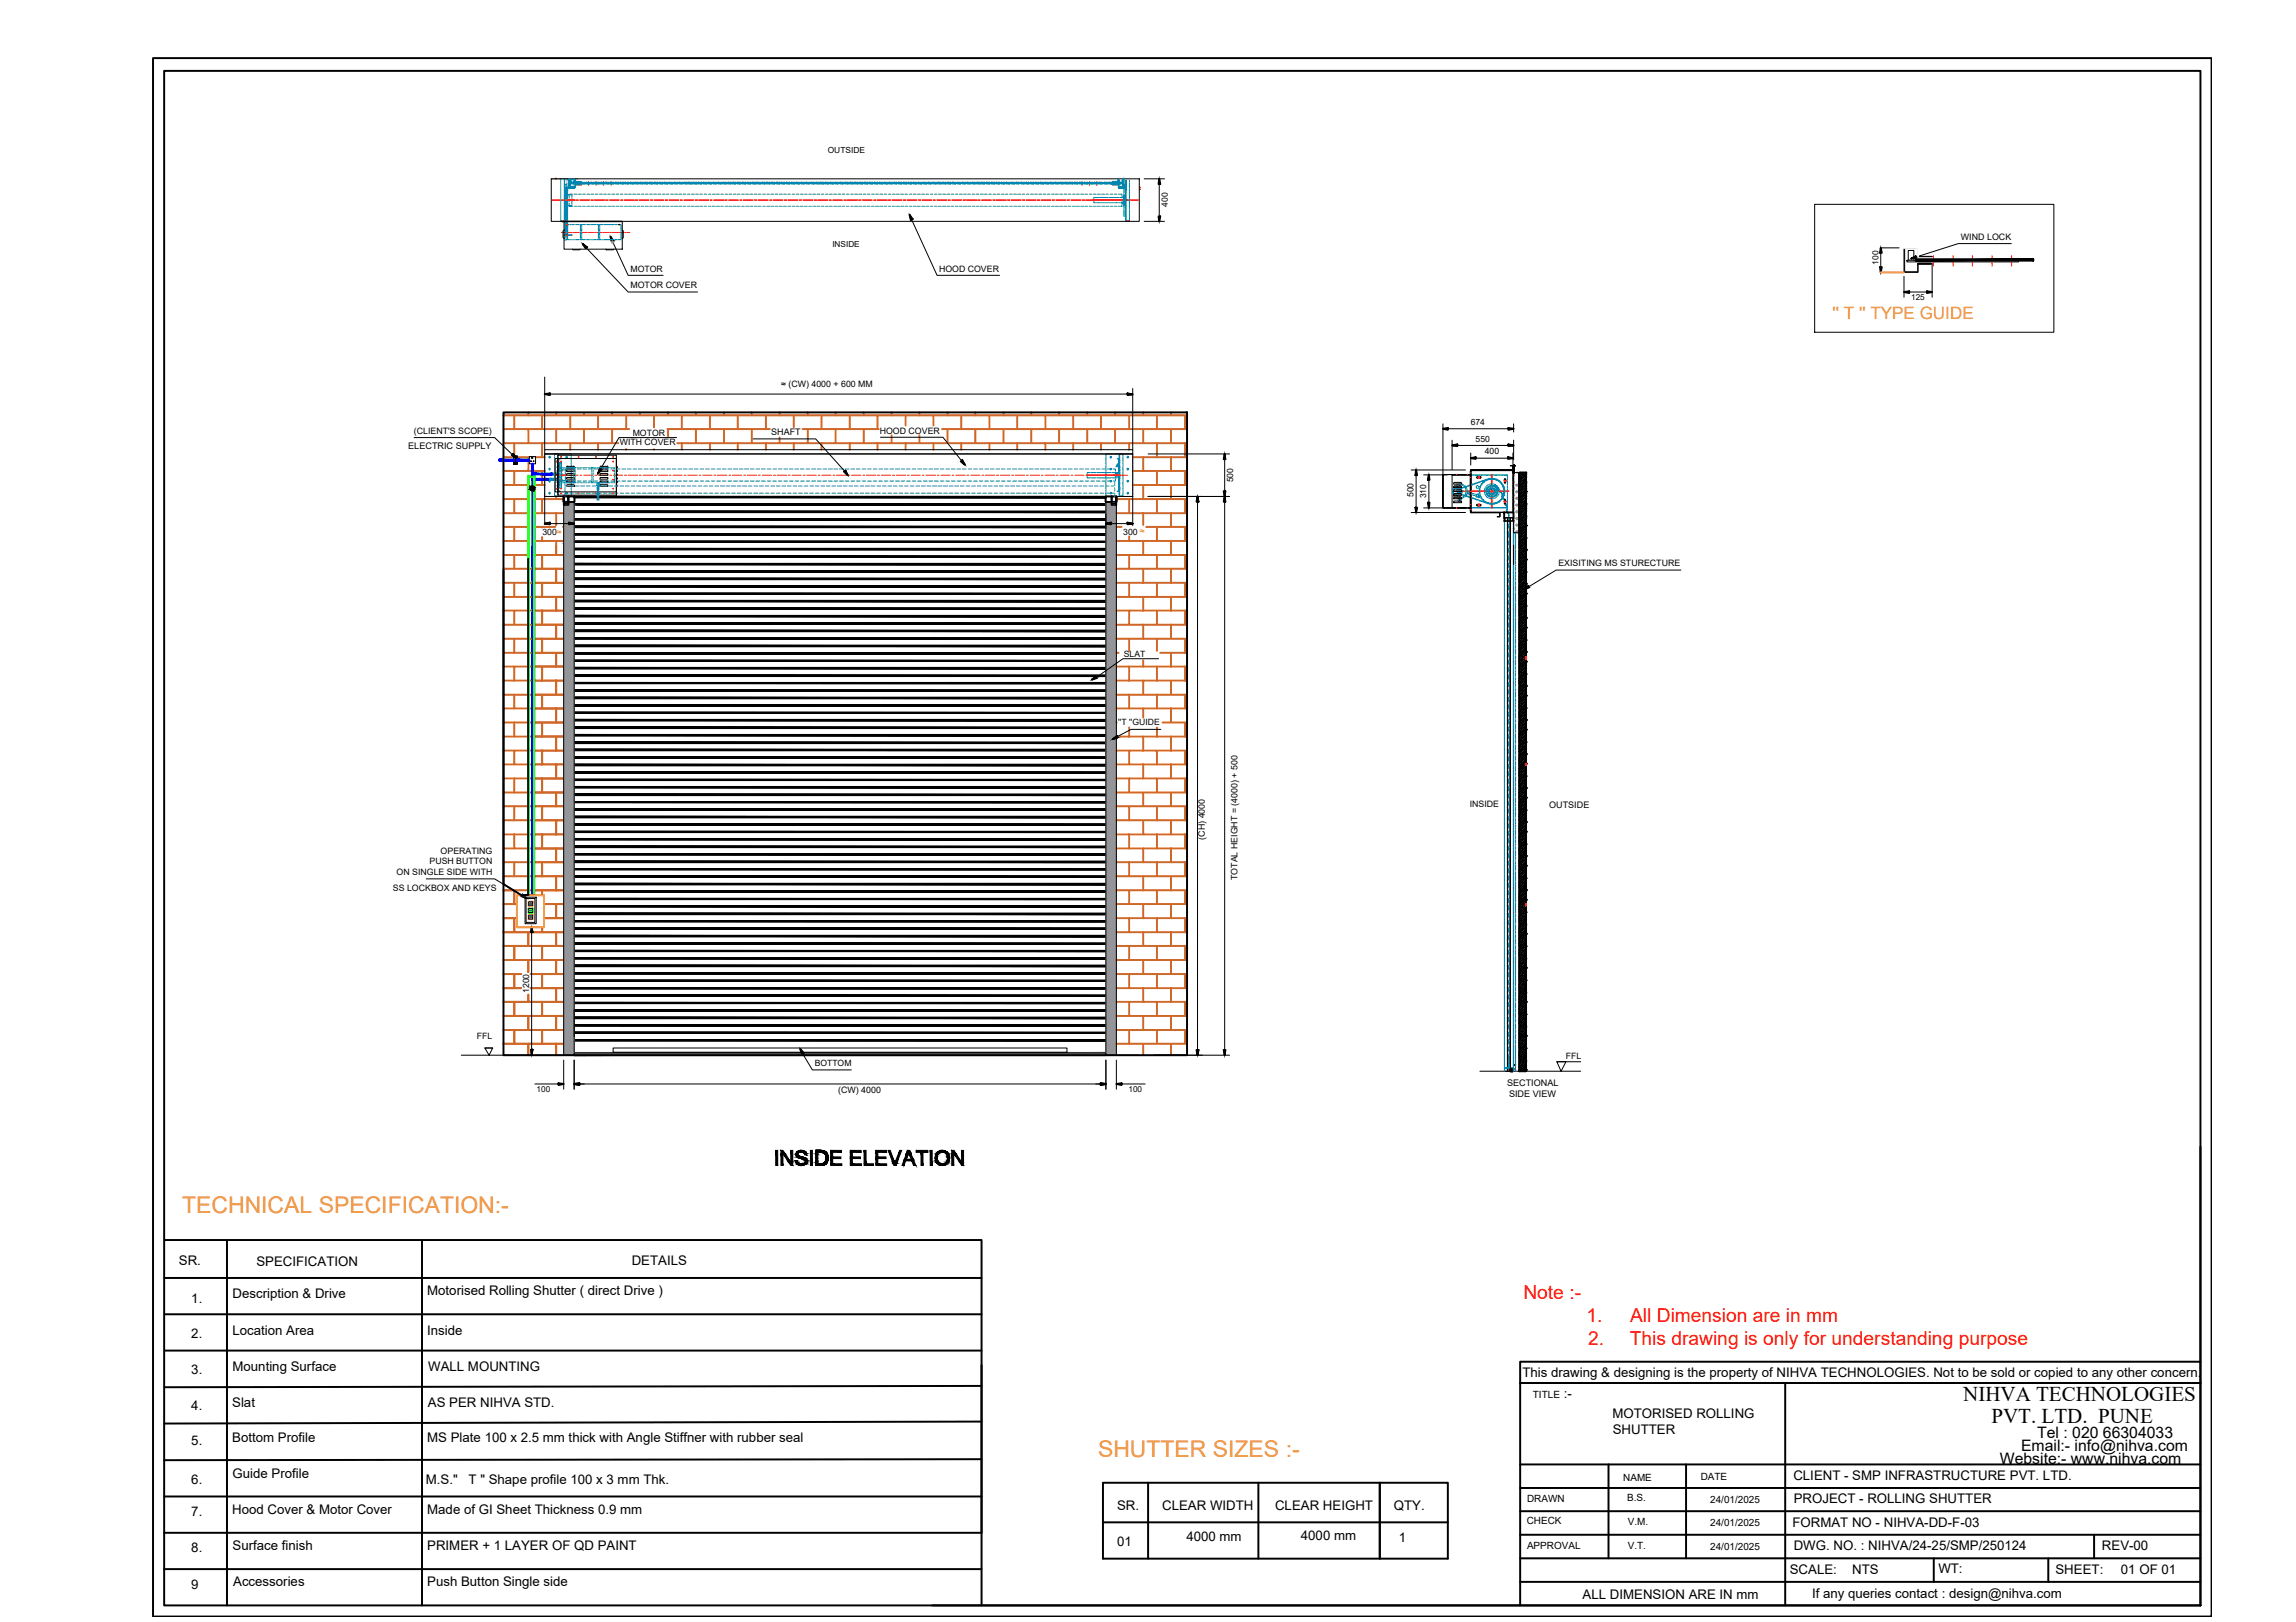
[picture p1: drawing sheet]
<svg xmlns="http://www.w3.org/2000/svg" width="297mm" height="210mm" viewBox="0 0 297 210" stroke-linecap="round" stroke-linejoin="round" font-family="sans-serif">
<defs><g id="words">
<g font-size="3" fill="#f8991e">
<text x="23.6" y="157">TECHNICAL SPECIFICATION:-</text>
<text x="142.1" y="188.5">SHUTTER SIZES :-</text>
</g>
<g font-size="2.7">
<text x="254" y="181.3">NIHVA TECHNOLOGIES</text>
<text x="257.6" y="184.1">PVT. LTD. PUNE</text>
</g>
<g font-size="2.5" fill="#f00">
<text x="197.1" y="168.1">Note :-</text>
<text x="205.3" y="171.1">1.</text>
<text x="210.9" y="171.1">All Dimension are in mm</text>
<text x="205.5" y="174.1">2.</text>
<text x="210.8" y="174.1">This drawing is only for understanding purpose</text>
</g>
<text font-size="2.2" fill="#f8991e" x="237.1" y="41.3">'' T '' TYPE GUIDE</text>
<g font-size="2">
<text x="258.7" y="189.5">Website:- www.nihva.com</text>
<text x="261.5" y="187.8">Email:- info@nihva.com</text>
<text x="263.6" y="186.1">Tel : 020 66304033</text>
</g>
<g font-size="1.7">
<text x="23.1" y="163.7">SR.</text>
<text x="33.2" y="163.8">SPECIFICATION</text>
<text x="55.3" y="167.6">Motorised Rolling Shutter ( direct Drive )</text>
<text x="81.7" y="163.7">DETAILS</text>
<text x="24.8" y="168.6">1.</text>
<text x="24.8" y="173.1">2.</text>
<text x="30.1" y="168">Description &amp; Drive</text>
<text x="30.1" y="172.7">Location Area</text>
<text x="55.3" y="172.7">Inside</text>
<text x="24.8" y="177.8">3.</text>
<text x="30.1" y="177.4">Mounting Surface</text>
<text x="55.4" y="177.4">WALL MOUNTING</text>
<text x="197" y="178.2">This drawing &amp; designing is the property of NIHVA TECHNOLOGIES. Not to be sold or copied to any other concern.</text>
<text x="24.8" y="182.5">4.</text>
<text x="30" y="182.1">Slat</text>
<text x="55.4" y="182.1">AS PER NIHVA STD.</text>
<text x="202.3" y="181">:-</text>
<text x="208.6" y="183.5">MOTORISED ROLLING</text>
<text x="208.6" y="185.5">SHUTTER</text>
<text x="24.8" y="187">5.</text>
<text x="30" y="186.6">Bottom Profile</text>
<text x="30.1" y="191.3">Guide Profile</text>
<text x="55.3" y="186.6">MS Plate 100 x 2.5 mm thick with Angle Stiffner with rubber seal</text>
<text x="232" y="191.5">CLIENT - SMP INFRASTRUCTURE PVT. LTD.</text>
<text x="24.8" y="192">6.</text>
<text x="24.8" y="196.2">7.</text>
<text x="30" y="196">Hood Cover &amp; Motor Cover</text>
<text x="55.1" y="192.1">M.S.&quot;</text>
<text x="55.3" y="196">Made of GI Sheet Thickness 0.9 mm</text>
<text x="60.6" y="192.1">T &quot; Shape profile 100 x 3 mm Thk.</text>
<text x="144.5" y="195.4">SR.</text>
<text x="150.4" y="195.4">CLEAR WIDTH</text>
<text x="165" y="195.4">CLEAR HEIGHT</text>
<text x="180.3" y="195.4">QTY.</text>
<text x="231.9" y="197.6">FORMAT NO - NIHVA-DD-F-03</text>
<text x="232.1" y="194.5">PROJECT - ROLLING SHUTTER</text>
<text x="24.8" y="200.9">8.</text>
<text x="30.1" y="200.6">Surface finish</text>
<text x="55.3" y="200.6">PRIMER + 1 LAYER OF QD PAINT</text>
<text x="144.5" y="200.1">01</text>
<text x="153.5" y="199.4">4000 mm</text>
<text x="168.3" y="199.2">4000 mm</text>
<text x="181" y="199.5">1</text>
<text x="231.5" y="203.7">SCALE:</text>
<text x="232.1" y="200.6">DWG. NO. : NIHVA/24-25/SMP/250124</text>
<text x="239.6" y="203.7">NTS</text>
<text x="250.8" y="203.6">WT:</text>
<text x="265.9" y="203.7">SHEET:</text>
<text x="271.9" y="200.6">REV-00</text>
<text x="274.4" y="203.7">01 OF 01</text>
<text x="24.8" y="205.6">9</text>
<text x="30.2" y="205.3">Accessories</text>
<text x="55.3" y="205.3">Push Button Single side</text>
<text x="204.8" y="206.9">ALL DIMENSION ARE IN mm</text>
<text x="234.4" y="206.7">If any queries contact : design@nihva.com</text>
</g>
<g font-size="1.3">
<text x="198.3" y="181">TITLE</text>
<text x="210" y="191.6">NAME</text>
<text x="220" y="191.5">DATE</text>
<text x="197.5" y="197.2">CHECK</text>
<text x="197.6" y="194.4">DRAWN</text>
<text x="210.5" y="194.3">B.S.</text>
<text x="210.6" y="197.3">V.M.</text>
<text x="221.3" y="194.5">24/01/2025</text>
<text x="221.3" y="197.5">24/01/2025</text>
<text x="197.6" y="200.5">APPROVAL</text>
<text x="210.6" y="200.4">V.T.</text>
<text x="221.3" y="200.6">24/01/2025</text>
</g>
<g font-size="1.2">
<text x="253.7" y="31.1">WIND LOCK</text>
<text x="52.8" y="58.1">ELECTRIC SUPPLY</text>
<text x="99.8" y="56.3">SHAFT</text>
<text x="200.4" y="104.6">OUTSIDE</text>
<text x="195" y="140.6">SECTIONAL</text>
<text x="195.2" y="142">SIDE VIEW</text>
</g>
<g font-size="1.1">
<text x="107.1" y="19.8">OUTSIDE</text>
<text x="151.1" y="26.8" transform="rotate(-90 151.1 26.8)">400</text>
<text x="81.6" y="35.2">MOTOR</text>
<text x="107.7" y="32">INSIDE</text>
<text x="121.5" y="35.2">HOOD COVER</text>
<text x="243" y="34.3" transform="rotate(-90 243 34.3)">100</text>
<text x="81.6" y="37.3">MOTOR COVER</text>
<text x="247.3" y="38.8">125</text>
<text x="101.1" y="50.1">≈ (CW) 4000 + 600 MM</text>
<text x="53.5" y="56.1">(CLIENT'S SCOPE)</text>
<text x="80.2" y="57.6">WITH COVER</text>
<text x="81.9" y="56.4">MOTOR</text>
<text x="113.8" y="56.1">HOOD COVER</text>
<text x="190.3" y="55">674</text>
<text x="190.9" y="57.1">550</text>
<text x="192.1" y="58.8">400</text>
<text x="159.5" y="62.4" transform="rotate(-90 159.5 62.4)">500</text>
<text x="182.9" y="64.3" transform="rotate(-90 182.9 64.3)">500</text>
<text x="184.5" y="64.5" transform="rotate(-90 184.5 64.5)">310</text>
<text x="70.2" y="69.3">300≈</text>
<text x="145.3" y="69.2">300 ≈</text>
<text x="201.6" y="73.3">EXISITING MS STURECTURE</text>
<text x="145.4" y="85">SLAT</text>
<text x="144.7" y="93.9">''T ''GUIDE</text>
<text x="190.1" y="104.5">INSIDE</text>
<text x="51.3" y="113.3">ON SINGLE SIDE WITH</text>
<text x="55.6" y="111.9">PUSH BUTTON</text>
<text x="57" y="110.5">OPERATING</text>
<text x="155.9" y="108.7" transform="rotate(-90 155.9 108.7)">(CH) 4000</text>
<text x="160.1" y="113.9" transform="rotate(-90 160.1 113.9)">TOTAL HEIGHT = (4000) + 500</text>
<text x="50.8" y="115.3">SS LOCKBOX AND KEYS</text>
<text x="68.4" y="128.5" transform="rotate(-90 68.4 128.5)">1200</text>
<text x="61.7" y="134.5">FFL</text>
<text x="105.4" y="138">BOTTOM</text>
<text x="202.6" y="137.1">FFL</text>
<text x="69.4" y="141.3">100</text>
<text x="108.4" y="141.5">(CW) 4000</text>
<text x="146" y="141.3">100</text>
</g>
</g></defs>
<!-- layer: 0 -->
<g fill="none" stroke="#008ab8" stroke-width=".13">
<path d="M71.3 23.1h.1M71.4 23.1h.2M71.6 23.1h.1M71.8 23.1h.1M72 23.1h.1M72.2 23.1h.1M72.3 23.1h.2M72.5 23.1h.1M72.5 23.1v.2M72.5 23.3v.1M72.5 23.5v.1M72.5 23.7v.1"/>
<path d="M72.5 23.9v.1M72.5 24v.2M72.5 24.2v.1M72.5 24.4v.1M72.5 24.6v.1M72.5 24.8v.1M72.5 24.9v.1M72.5 25.1v.2M72.5 25.3v.1M72.5 25.5v.1M72.5 25.6v.2M72.5 25.9v.1"/>
<path d="M72.5 26v.1M72.5 26.2v.1M72.5 26.4v.1M72.5 26.6v.1M72.5 26.7v.2M72.5 26.9v.1M72.5 27.1v.1M72.5 27.3v.1M72.5 27.5v.1M72.5 27.6v.2M72.5 27.8v.2M72.5 28v.1"/>
<path d="M72.5 28.2v.1M72.5 28.3v.2M72.6 28.6h-.1h.1M72.7 23.1h.1M72.7 28.6h.1M72.9 28.6h.1M72.9 28.6h.2M72.9 23.1h.1v.2M73 23.3v.1M73 23.5v.1M73 23.7v.1M73 23.9v.1"/>
<path d="M73 24v.2M73 24.2v.1M73 24.4v.1M73 24.6v.1M73 24.8v.1M73 24.9v.1M73 25.1v.2M73 25.3v.1M73 25.5v.1M73 25.6v.2M73 25.9v.1M73 26v.1"/>
<path d="M73 26.2v.1M73 26.4v.1M73 26.6v.1M73 26.7v.2M73 26.9v.1M73 27.1v.1M73 27.3v.1M73 27.5v.1M73 27.6v.2M73 27.8v.2M73 28v.1M73 28.2v.1"/>
<path d="M73 28.3v.2M73.1 30.9v.2M73.1 23.3v.1M73.1 23.5v.1M73.1 23.7v.1M73.1 24v.4M73.1 24.4v.1M73.1 24.6v.1M73.1 24.8v.3M73.1 25.1v.2M73.1 25.3v.1M73.1 25.5v.3"/>
<path d="M73.1 25.9v.1M73.1 26v.1M73.1 26.2v.3M73.1 26.6v.1M73.1 26.7v.2M73.1 26.9v.2M73.1 27.1v.1M73.1 27.3v.1M73.1 27.5v.1M73.1 27.6v.2M73.1 27.8v.2M73.1 28v.1"/>
<path d="M73.1 28.2v.3M73.1 28.6v.1M73.1 28.8v.1M73.1 28.9v.2M73.1 29.1v.1M73.1 29.3v.1M73.1 29.5v.1M73.1 29.7v.1M73.1 29.8v.2M73.1 30v.1M73.1 30.2v.1M73.1 30.6v.1"/>
<path d="M73.1 30.7v.1M73.1 30.5h.1M73.1 23.9v.1M73.1 24.1v.1M73.1 24.2v.2M73.1 24.8v.1M73.1 25v.1M73.1 25.5v.1M73.1 25.7v.1M73.1 26.1h.1M73.1 26.2v.2M73.1 26.4v.1"/>
<path d="M73.1 26.8v.1M73.1 27v.1M73.1 27.7v.1M73.1 28.1h.1M73.1 28.2v.1M73.1 28.4v.1M73.1 30.4v.1M73.1 26.6h.5M73.1 25.2h.5M73.1 24.4v-.2h.2v.2M73.1 27.8h.2v.2h-.2zM73.1 26.2h.2"/>
<path d="M73.1 25.5v.1h.2v-.1M73.1 26.3h.2M73.1 25.5h.2M73.1 28.6h.2M73.1 24.4h.2v.1h-.2zM73.1 24.8h.2v.1h-.2zM73.1 25v.1h.2v-.1M73.1 26.1h.2M73.1 27.2v-.1h.2v.1M73.1 27.3v.1h.2v-.1M73.1 27.8v-.1h.2v.1M73.1 28.4h.2v.1h-.2z"/>
<path d="M73.1 28.9h.2v.2h-.2zM73.1 29.5h.2v.1h-.2zM73.1 29.4h.2M73.1 29.2h.2M73.1 28.8h.2M73.1 28.3h.2M73.1 28.1h.2M73.1 27.5h.2M73.1 27.3h.2M73.1 27h.2M73.1 26.7h.2M73.1 25.9h.2"/>
<path d="M73.1 25.8h.2M73.1 25.4h.2M73.1 24.7h.2M73.1 26.4h.2M73.1 29.7h.2M73.1 29.9h.2M73.1 30h.2M73.1 30.2h.2M73.1 30.2v.1h.2M73.2 23.1h-.1v.2M73.2 23.9l.1 .1M73.2 30.4h-.1v.1"/>
<path d="M73.2 23.1h.1M73.3 24.1v.1M73.3 24.6v.1M73.3 25.1v.2M73.3 25.3v.1M73.3 25.7v.1M73.3 25.9v.1M73.3 26.2v.2M73.3 26.4v.1M73.3 26.6v.1M73.3 26.8v.1h-.2M73.3 27v.1"/>
<path d="M73.3 27.5v.1M73.3 28.1h.1M73.3 28.2v.1M73.3 28.6v.1M73.3 28.8v.1M73.3 29.1v.1M73.3 29.3v.1M73.3 29.7v.1M73.3 29.8v.2M73.3 30v.1M73.3 30.2v.1M73.3 30.6v.1"/>
<path d="M73.3 30.7v.1M73.3 30.9l-.1 .2M73.3 30.5h.1M73.3 24.7h.2M73.3 24.2h.1v.2M73.3 23.7v.1M73.3 23.8v.1M73.3 24v.2M73.3 24.2v.1M73.3 24.4v.1M73.3 24.4h.1l-.1 .3M73.3 27.8h.1v.2h-.1"/>
<path d="M73.3 26.2h.1M73.3 26.3h.1M73.3 25.5h.1M73.3 28.6h.1M73.3 29.6h.1M73.3 29.5h.1M73.3 29.4h.1M73.3 29.2h.1M73.3 29.1h.2M73.3 28.9h.1v.5M73.3 28.8h.1M73.3 28.4h.1v.1h-.1"/>
<path d="M73.3 28.3h.1M73.3 27.7h.1v.1M73.3 27.5h.1M73.3 27.3h.1M73.3 27.1h.1v.1M73.3 27h.1M73.3 26.9h.1M73.3 26.7h.1M73.3 26.1h.1M73.3 25.9h.1M73.3 25.8h.1M73.3 25.4h.1"/>
<path d="M73.3 24.8h.1v.1h-.1M73.3 24.7h.1M73.3 26.4h.1M73.3 29.7h.1M73.3 29.9h.1M73.3 30h.1M73.3 30.2h.1v.1M73.4 30.4h-.1v.1M73.4 23.1h.2M73.4 30.2l-.1 .1M73.4 30.9v.1h.1M73.4 25.5v.1h-.1"/>
<path d="M73.4 27.3l-.1 .1M73.4 25v.1h-.1M73.4 30.4h.2M73.4 30.3v.2h.2M73.4 24.6v.1M73.4 25.1v.2M73.4 25.3v.1M73.4 25.7v.1M73.4 25.9v.1M73.4 26.2v.2M73.4 26.4v.1M73.4 26.6v.1"/>
<path d="M73.4 26.8v.1M73.4 27v.1M73.4 27.5v.1M73.4 28.1h.1M73.4 28.2v.1M73.4 28.6v.1M73.4 28.8v.1M73.4 29.4v.6M73.4 30v.1M73.4 30.5v.2M73.4 30.7v.1M73.5 23.1l-.2 .1v.2"/>
<path d="M73.6 29.1h.1M73.6 31h.1M73.6 30.4h.1M73.6 30.5h.1M73.6 23.1h.1M73.6 26.3v.4h.5M73.6 25.7v.4M73.7 23.1l.1 .2M73.7 26.6h.1M73.7 25.2h.1M73.8 24.2v.1h.1h-.1v-.1M73.8 24.2h.1"/>
<path d="M73.8 23.1h.1h-.1v.2M73.8 23.3v.3M73.8 23.7v.1M73.8 23.8v.1M73.8 24v.2M73.8 29.1h.1M73.8 31h.1M73.8 30.4h.1v.1h-.1M73.9 23.2h-.1v.1M73.9 25.2h.1v.1M73.9 24.3h.2M73.9 24.2h.2"/>
<path d="M73.9 23.4v.1M73.9 23.6v.1M73.9 29.1h.2M73.9 23.1h.2M73.9 31h.2M74 23.7h-.1l.1 .1M74 26.5v.1h-.1M74 25.4v.1M74 25.6v.1M74 25.8v.1M74 25.9v.2M74 26.1v.1"/>
<path d="M74 26.3v.1M74.1 23.2h-.2v.1M74.1 23.8h.1M74.1 23.7h.1M74.1 23.2h.1v.1M74.1 25.1h-.5v.5M74.1 24.3h.1M74.1 24.2h.1M74.1 29.1h.1M74.1 31h.1M74.2 23.1h.1M74.2 23.8h.1"/>
<path d="M74.2 23.6v.1h.1M74.2 23.4v.1M74.3 25.1h.4M74.3 26.7h.4M74.3 29.1h.1M74.3 23.1h.2M74.3 31h.1M74.4 23.1v.4h.2M74.4 23.9h-.1v.4h.2v-.4h.2M74.4 23.8h.1M74.4 23.7h.1M74.5 29.1h.1"/>
<path d="M74.5 23.1h.1M74.5 31h.1M74.6 23.8h.1M74.6 23.7h.1M74.6 23.5h.1M74.7 29.1h.1M74.7 23.1h.1M74.7 31h.1M74.8 23.9h.2M74.8 23.5h.2M74.8 23.8h.1M74.8 23.7h.1"/>
<path d="M74.8 25.1h.4M74.8 26.7h.4M74.8 29.1h.2M74.8 31h.2M75 23.8h.1M75 23.7h.1M75 23.9h.1h-.1M75 23.5h.1h-.1M75 23.9h.1M75 29.1h.1M75 31h.1M75.1 29.1v.1"/>
<path d="M75.1 29.2v.2M75.1 29.4v.2M75.1 29.6v.1M75.1 29.8v.1M75.1 30v.1M75.1 30.2v.1M75.1 30.3v.2M75.1 30.5v.2M75.1 30.7v.1M75.1 30.9v.1M75.1 23.8h.2M75.1 23.7h.2"/>
<path d="M75.2 29.1h.1M75.2 31h.1M75.3 29.1v.1M75.3 29.2v.2M75.3 29.4v.2M75.3 29.6v.1M75.3 29.8v.1M75.3 30v.1M75.3 30.2v.1M75.3 30.3v.2M75.3 30.5v.2M75.3 30.7v.1"/>
<path d="M75.3 30.9v.1M75.3 23.8h.1M75.3 23.7h.1M75.4 25.1h.3M75.4 26.7h.3M75.4 29.1h.1M75.4 31h.1M75.5 23.8h.1M75.5 23.7h.1M75.6 29.1h.1M75.6 31h.1M75.7 23.8h.1"/>
<path d="M75.7 23.7h.1M75.8 29.1h.1M75.8 31h.1M75.8 23.8h.2M75.8 23.7h.2M75.9 25.1h.4M75.9 26.7h.4M75.9 29.1h.2M75.9 31h.2M76 23.8h.1M76 23.7h.1M76.1 29.1h.1"/>
<path d="M76.1 31h.1M76.2 23.8h.1M76.2 23.7h.1M76.3 29.1h.1M76.3 31h.1M76.4 23.8h.1M76.4 23.7h.1M76.4 25.1h.4M76.4 26.7h.4M76.5 29.1h.1M76.5 31h.1M76.6 23.8h.1"/>
<path d="M76.6 23.7h.1M76.7 29.1h.1M76.7 31h.1M76.8 23.8h.1M76.8 23.7h.1M76.8 29.1h.1M76.8 31h.1M76.9 23.8h.2M76.9 23.7h.2M77 25.1h.4M77 26.7h.4M77 29.1h.1"/>
<path d="M77 31h.1M77.1 23.8h.1M77.1 23.7h.1M77.2 29.1h.1M77.2 31h.1M77.3 23.8h.1M77.3 23.7h.1M77.4 29.1h.1M77.4 31h.1M77.4 29.1v.1M77.4 29.2v.2M77.4 29.4v.2"/>
<path d="M77.4 29.6v.1M77.4 29.8v.1M77.4 30v.1M77.4 30.2v.1M77.4 30.3v.2M77.4 30.5v.2M77.4 30.7v.1M77.4 30.9v.1M77.5 23.8h.1M77.5 23.7h.1M77.5 25.1h.4M77.5 26.7h.4"/>
<path d="M77.5 29.1h.2M77.5 31h.2M77.6 29.1v.1M77.6 29.2v.2M77.6 29.4v.2M77.6 29.6v.1M77.6 29.8v.1M77.6 30v.1M77.6 30.2v.1M77.6 30.3v.2M77.6 30.5v.2M77.6 30.7v.1"/>
<path d="M77.6 30.9v.1M77.7 23.8h.1M77.7 23.7h.1M77.7 29.1h.1M77.7 31h.1M77.8 23.8h.2M77.8 23.7h.2M77.9 29.1h.1M77.9 31h.1M78 23.8h.1M78 23.7h.1M78.1 25.1h.3"/>
<path d="M78.1 26.7h.3M78.1 29.1h.1M78.1 31h.1M78.2 23.8h.1M78.2 23.7h.1M78.3 29.1h.1M78.3 31h.1M78.4 23.8h.1M78.4 23.7h.1M78.4 29.1h.2M78.4 31h.2M78.6 23.8h.1"/>
<path d="M78.6 23.7h.1M78.6 25.1h.4M78.6 26.7h.4M78.6 29.1h.2M78.6 31h.2M78.8 23.8h.1M78.8 23.7h.1M78.8 29.1h.1M78.8 31h.1M78.9 23.8h.2M78.9 23.7h.2M79 29.1h.1"/>
<path d="M79 31h.1M79.1 23.8h.1M79.1 23.7h.1M79.1 25.1h.4M79.1 26.7h.4M79.1 29.1h.2M79.1 31h.2M79.3 23.7h.1v.1h-.1M79.4 29.1h.1M79.4 31h.1M79.5 29.1h.2M79.5 31h.2"/>
<path d="M79.7 25.1h.4M79.7 26.7h.4M79.7 29.1h.1M79.7 31h.1M79.9 29.1h.1M79.9 31h.1M80.1 29.1h.1M80.1 31h.1M80.2 29.1h.1v.1M80.2 25.1h.4M80.2 26.7h.4M80.3 30.9v.1h-.1"/>
<path d="M80.3 29.2v.2M80.3 29.4v.2M80.3 29.6v.1M80.3 29.8v.1M80.3 30v.1M80.3 30.2v.1M80.3 30.3v.2M80.3 30.5v.2M80.3 30.7v.1M80.8 25.1h.3M80.8 26.7h.3M81.3 25.1h.4"/>
<path d="M81.3 26.7h.4M81.9 25.1h.3M81.9 26.7h.3M82.4 25.1h.4M82.4 26.7h.4M83 25.1h.3M83 26.7h.3M83.5 25.1h.3M83.5 26.7h.3M84.1 25.1h.3M84.1 26.7h.3M84.6 25.1h.3"/>
<path d="M84.6 26.7h.3M85.1 25.1h.4M85.1 26.7h.4M85.7 25.1h.3M85.7 26.7h.3M86.2 25.1h.4M86.2 26.7h.4M86.8 25.1h.3M86.8 26.7h.3M87.3 25.1h.4M87.3 26.7h.4M87.8 25.1h.4"/>
<path d="M87.8 26.7h.4M88.4 25.1h.3M88.4 26.7h.3M88.9 25.1h.4M88.9 26.7h.4M89.4 25.1h.4M89.4 26.7h.4M90 25.1h.4M90 26.7h.4M90.5 25.1h.4M90.5 26.7h.4M91.1 25.1h.3"/>
<path d="M91.1 26.7h.3M91.6 25.1h.4M91.6 26.7h.4M92.1 25.1h.4M92.1 26.7h.4M92.7 25.1h.4M92.7 26.7h.4M93.2 25.1h.4M93.2 26.7h.4M93.8 25.1h.3M93.8 26.7h.3M94.3 25.1h.4"/>
<path d="M94.3 26.7h.4M94.9 25.1h.3M94.9 26.7h.3M95.4 25.1h.3M95.4 26.7h.3M96 25.1h.3M96 26.7h.3M96.5 25.1h.3M96.5 26.7h.3M97 25.1h.4M97 26.7h.4M97.6 25.1h.3"/>
<path d="M97.6 26.7h.3M98.1 25.1h.4M98.1 26.7h.4M98.7 25.1h.3M98.7 26.7h.3M99.2 25.1h.4M99.2 26.7h.4M99.7 25.1h.4M99.7 26.7h.4M100.3 25.1h.4M100.3 26.7h.4M100.8 25.1h.4"/>
<path d="M100.8 26.7h.4M101.4 25.1h.3M101.4 26.7h.3M101.9 25.1h.4M101.9 26.7h.4M102.5 25.1h.3M102.5 26.7h.3M103 25.1h.4M103 26.7h.4M103.5 25.1h.4M103.5 26.7h.4M104.1 25.1h.3"/>
<path d="M104.1 26.7h.3M104.6 25.1h.4M104.6 26.7h.4M105.1 25.1h.4M105.1 26.7h.4M105.7 25.1h.4M105.7 26.7h.4M106.2 25.1h.4M106.2 26.7h.4M106.8 25.1h.3M106.8 26.7h.3M107.3 25.1h.4"/>
<path d="M107.3 26.7h.4M107.9 25.1h.3M107.9 26.7h.3M108.4 25.1h.4M108.4 26.7h.4M109 25.1h.3M109 26.7h.3M109.5 25.1h.3M109.5 26.7h.3M110.1 25.1h.3M110.1 26.7h.3M110.6 25.1h.3"/>
<path d="M110.6 26.7h.3M111.1 25.1h.4M111.1 26.7h.4M111.7 25.1h.3M111.7 26.7h.3M112.2 25.1h.4M112.2 26.7h.4M112.8 25.1h.3M112.8 26.7h.3M113.3 25.1h.4M113.3 26.7h.4M113.8 25.1h.4"/>
<path d="M113.8 26.7h.4M114.4 25.1h.3M114.4 26.7h.3M114.9 25.1h.4M114.9 26.7h.4M115.4 25.1h.4M115.4 26.7h.4M116 25.1h.4M116 26.7h.4M116.5 25.1h.4M116.5 26.7h.4M117.1 25.1h.3"/>
<path d="M117.1 26.7h.3M117.6 25.1h.4M117.6 26.7h.4M118.1 25.1h.4M118.1 26.7h.4M118.7 25.1h.4M118.7 26.7h.4M119.2 25.1h.4M119.2 26.7h.4M119.8 25.1h.3M119.8 26.7h.3M120.3 25.1h.4"/>
<path d="M120.3 26.7h.4M120.9 25.1h.3M120.9 26.7h.3M121.4 25.1h.4M121.4 26.7h.4M121.9 25.1h.4M121.9 26.7h.4M122.5 25.1h.4M122.5 26.7h.4M123 25.1h.4M123 26.7h.4M123.6 25.1h.3"/>
<path d="M123.6 26.7h.3M124.1 25.1h.4M124.1 26.7h.4M124.7 25.1h.3M124.7 26.7h.3M125.2 25.1h.3M125.2 26.7h.3M125.8 25.1h.3M125.8 26.7h.3M126.3 25.1h.3M126.3 26.7h.3M126.8 25.1h.4"/>
<path d="M126.8 26.7h.4M127.4 25.1h.3M127.4 26.7h.3M127.9 25.1h.4M127.9 26.7h.4M128.5 25.1h.3M128.5 26.7h.3M129 25.1h.4M129 26.7h.4M129.5 25.1h.4M129.5 26.7h.4M130.1 25.1h.3"/>
<path d="M130.1 26.7h.3M130.6 25.1h.4M130.6 26.7h.4M131.1 25.1h.4M131.1 26.7h.4M131.7 25.1h.4M131.7 26.7h.4M132.2 25.1h.4M132.2 26.7h.4M132.8 25.1h.3M132.8 26.7h.3M133.3 25.1h.4"/>
<path d="M133.3 26.7h.4M133.8 25.1h.4M133.8 26.7h.4M134.4 25.1h.4M134.4 26.7h.4M134.9 25.1h.4M134.9 26.7h.4M135.5 25.1h.3M135.5 26.7h.3M136 25.1h.4M136 26.7h.4M136.6 25.1h.3"/>
<path d="M136.6 26.7h.3M137.1 25.1h.4M137.1 26.7h.4M137.7 25.1h.3M137.7 26.7h.3M138.2 25.1h.3M138.2 26.7h.3M138.8 25.1h.3M138.8 26.7h.3M139.3 25.1h.3M139.3 26.7h.3M139.7 23.7h-.1l.1 .1"/>
<path d="M139.8 23.8h.1M139.8 23.7h.1M139.8 25.1h.4M139.8 26.7h.4M140 23.8h.1M140 23.7h.1M140.2 23.8h.1M140.2 23.7h.1M140.3 23.8h.1M140.3 23.7h.1M140.4 25.1h.3M140.4 26.7h.3"/>
<path d="M140.5 23.8h.2M140.5 23.7h.2M140.7 23.8h.1M140.7 23.7h.1M140.9 23.8h.1M140.9 23.7h.1M140.9 25.1h.4M140.9 26.7h.4M141.1 23.8h.1M141.1 23.7h.1M141.3 23.8h.1M141.3 23.7h.1"/>
<path d="M141.4 23.8h.1M141.4 23.7h.1M141.4 25.1h.4M141.4 26.7h.4M141.5 25.8v.1M141.5 25.9v.2M141.5 26.1v.1h.1M141.6 23.8h.1M141.6 23.7h.1M141.6 25.6h-.1v.1M141.6 26.2h.2M141.6 25.6h.2"/>
<path d="M141.8 23.8h.1M141.8 23.7h.1M141.8 26.2h.1M141.8 25.6h.1M142 23.8h.1M142 23.7h.1M142 25.1h.4M142 26.7h.4M142 26.2h.1M142 25.6h.1M142.1 23.8h.2M142.1 23.7h.2"/>
<path d="M142.2 26.2h.1M142.2 25.6h.1M142.4 23.8h.1M142.4 23.7h.1M142.4 26.2h.1M142.4 25.6h.1M142.5 23.8h.1M142.5 23.7h.1M142.5 25.1h.4M142.5 26.7h.4M142.5 26.2h.1M142.5 25.6h.1"/>
<path d="M142.7 26.2h.2M142.7 25.6h.2M142.9 23.8h.1M142.9 23.7h.1M142.9 26.2h.1M142.9 25.6h.1M143.1 23.8h.1M143.1 23.7h.1M143.1 25.1h.3M143.1 26.7h.3M143.1 26.2h.1M143.1 25.6h.1"/>
<path d="M143.2 23.8h.2M143.2 23.7h.2M143.2 26.2h.2M143.2 25.6h.2M143.4 23.8h.1M143.4 23.7h.1M143.5 26.2h.1M143.5 25.6h.1M143.6 23.8h.1M143.6 23.7h.1M143.6 25.1h.4M143.6 26.7h.4"/>
<path d="M143.6 26.2h.1M143.6 25.6h.1M143.8 23.8h.1M143.8 23.7h.1M143.8 26.2h.1M143.8 25.6h.1M144 23.9h.1M144 23.8h.1M144 23.7h.1M144 26.2h.1M144 25.6h.1M144 23.9h-.1h.1"/>
<path d="M144 23.5h-.1h.1M144.1 23.9h.2M144.1 23.5h.1M144.1 23.8h.2M144.1 23.7h.2M144.1 25.1h.4M144.1 26.7h.4M144.2 26.2h.1M144.2 25.6h.1M144.3 23.9h.1M144.3 23.5h.1M144.3 23.8h.1"/>
<path d="M144.3 23.7h.1M144.3 26.2h.2M144.3 25.6h.2M144.5 23.9h.2M144.5 23.8h.1M144.5 23.7h.1M144.5 26.2h.1M144.5 25.6h.1M144.6 23.3v.2h-.1M144.7 25.1h.4v.5M144.7 23.8h.1M144.7 26.2h.1"/>
<path d="M144.7 25.6h.1M144.8 24.3h.1M144.8 24.2h.1M144.8 23.6v.1h-.1M144.8 23.4v.1M144.9 23.8h.1M144.9 23.7h.1M144.9 26.2h.1M144.9 25.6h.1M145 24.3h.1M145 24.2h.1M145 23.7h.1v.1h-.1"/>
<path d="M145.1 26.2h.2M145.1 25.6h.2M145.1 23.4v.1M145.1 23.6v.1M145.1 25.8v.3M145.1 26.3v.4h-.4M145.3 24.2v.1h-.2h.2v-.1M145.3 24.2h-.2M145.3 23.3v.3M145.3 23.7v.1M145.3 23.8v.1M145.3 24v.2"/>
<path d="M145.3 25.6h.1M145.4 25.6h.1zM145.4 26.3v.1h-.1l.2-.1M145.4 24.7h.1M145.4 26.2h.1M145.4 26.5v.1h.1M145.4 25.3h.1M145.4 26.1h.1M145.4 25.4v.1M145.4 25.6v.1M145.4 25.8v.1M145.4 25.9v.2"/>
<path d="M145.4 26.1v.1M145.4 25.4h-.1l.1 .1M145.4 27.8v.2h.1M145.4 26.4v.1h.1M145.4 24v.2M145.4 24.2v.1M145.4 24.4v.1M145.4 24.6v.1M145.4 24.8v.1M145.4 24.9v.1M145.4 25.1v.2M145.4 25.3v.1"/>
<path d="M145.4 25.5v.1M145.4 25.6v.2M145.4 25.9v.1M145.4 26v.1M145.4 26.2v.1M145.4 26.6v.1M145.4 26.7v.2M145.4 26.9v.1M145.4 27.1v.1M145.4 27.3v.1M145.4 27.5v.1M145.4 27.6v.2"/>
<path d="M145.4 26.4h.1M145.4 25.4h.1M145.4 25.5h.1M145.4 25.9h.1h-.1v.1M145.4 26.1v.1h-.1M145.4 26.3v.1M145.4 26.5v.1M145.5 25.9h-.1M145.5 23.9h-.1v.1M145.5 26.2h.1M145.5 25.6h.1M145.5 25.3h-.1"/>
<path d="M145.5 23.9h.1v.1M145.5 25.3h.1v.1h-.1M145.5 25.5h.1v.1M145.5 25.6h.1v.2M145.5 26.2h.1v.1h-.1M145.5 26.6h.1v.1M145.5 26.4h.1M145.6 24.6v.1h.1M145.6 23.9v.1M145.6 24v.2M145.6 24.2v.1M145.6 24.4v.1"/>
<path d="M145.6 24.8v.1M145.6 24.9v.1M145.6 25.1v.2M145.6 25.3v.1M145.6 25.5v.1M145.6 25.6v.2M145.6 25.9v.1M145.6 26v.1M145.6 26.2v.1M145.6 26.4v.1M145.6 26.6v.1M145.6 26.7v.2"/>
<path d="M145.6 26.9v.1M145.6 27.1v.1M145.6 27.3v.1M145.6 27.5v.1M145.6 27.6v.2M145.6 27.8v.2M145.6 23.3v.1M145.6 23.5v.1M145.6 23.7v.1M145.6 24.6v.1M145.6 25.1v.2h-.1M145.6 26v.1h-.1"/>
<path d="M145.6 26.4v.1h-.1M145.6 27.8v.2h-.1M145.6 28v.1M145.6 28.2v.1M145.6 28.3v.2M145.6 28.6h.2M145.7 23.3v.1M145.7 23.5v.1M145.7 23.7v.3M145.7 24v.2M145.7 24.2v.1M145.7 24.4v.3"/>
<path d="M145.7 24.8v.1M145.7 24.9v.1M145.7 25.1v.2M145.7 25.3v.1M145.7 25.5v.1M145.7 25.6v.2M145.7 25.9v.1M145.7 26v.1M145.7 26.2v.1M145.7 26.4v.1M145.7 26.6v.1M145.7 26.7v.2"/>
<path d="M145.7 26.9v.1M145.7 27.1v.1M145.7 27.3v.1M145.7 27.5v.1M145.7 27.6v.2M145.7 27.8v.2M145.7 28v.1M145.7 28.2v.1M145.7 28.3v.2M145.8 28.6h-.1M145.8 28.6h.2M146 28.6h.1h-.1"/>
<path d="M146.1 23.3v.1M146.1 23.5v.1M146.1 23.7v.1M146.1 23.9v.1M146.1 24v.2M146.1 24.2v.1M146.1 24.4v.1M146.1 24.6v.1M146.1 24.8v.1M146.1 24.9v.1M146.1 25.1v.2M146.1 25.3v.1"/>
<path d="M146.1 25.5v.1M146.1 25.6v.2M146.1 25.9v.1M146.1 26v.1M146.1 26.2v.1M146.1 26.4v.1M146.1 26.6v.1M146.1 26.7v.2M146.1 26.9v.1M146.1 27.1v.1M146.1 27.3v.1M146.1 27.5v.1"/>
<path d="M146.1 27.6v.2M146.1 27.8v.2M146.1 28v.1M146.1 28.2v.1M146.1 28.3v.2M70.5 58.9v.1M70.5 59.1v.1M70.5 59.3v.1M70.5 59.4v.2M70.5 59.6v.1M70.5 59.8v.1M70.5 60v.1"/>
<path d="M70.6 58.7h-.1v.2M70.6 58.7h.1M70.8 58.7h.1M70.9 58.7h.2M71.1 59.1l-.1 .1M71.1 59.1l.1 .1h-.2M71.1 59v.3M71.1 59.2v.1M71.1 58.7h.2M71.3 58.7h.1M71.5 58.7h.1M71.7 58.7h.1"/>
<path d="M71.7 58.9v.1M71.7 59.1v.1M71.7 59.3v.1M71.7 59.4v.2M71.7 59.6v.1M71.7 59.8v.1M71.7 60v.1M71.7 58.8h.5M71.8 58.7h-.1v.2M71.9 58.7h.1M72.2 58.7h-.2h.2v.2v-.2v.2M72.2 58.9v.1"/>
<path d="M72.2 59.1v.1M72.2 59.3v.1M72.2 59.4v.2M72.2 59.6v.1M72.2 59.8v.1M72.2 60v.1M72.2 58.7h.1M72.3 59.6v.1M72.3 59.8v.1M72.3 59.8h.3v.1M72.3 59.3l-.1 .1v4.2h.1M72.4 58.7h.1"/>
<path d="M72.4 59.3l.1 .1h-.2v.2M72.4 60h-.1v.1M72.5 60h.1v.1M72.6 58.7h.1M72.8 58.7h.1M72.9 58.7h.2M73.1 58.7h.2M73.3 59.1l-.1 .1M73.3 59.1l.1 .1h-.2M73.3 58.7h.1M73.3 59v.3M73.3 59.2v.1"/>
<path d="M73.5 58.7h.1M73.6 58.7h.2M73.9 58.7v.2M73.9 58.9v.1M73.9 59.1v.1M73.9 59.3v.1M73.9 59.4v.2M73.9 59.6v.1M73.9 59.8v.1M73.9 60v.1M143.1 58.9v.1M143.1 59.1v.1"/>
<path d="M143.1 59.3v.1M143.1 59.4v.2M143.1 59.6v.1M143.1 59.8v.1M143.1 60v.1M143.2 58.7h-.1v.2M143.2 58.7h.1M143.4 58.7h.1M143.6 58.7h.1M143.6 59.2h.2M143.7 59.2v.1M143.7 59.1l-.1 .1"/>
<path d="M143.7 59v.3M143.7 59.1l.1 .1M143.7 58.7h.2M144 58.7h.1M144.1 58.7h.2M144.3 58.7h.1M144.5 58.7h.1M144.6 59.3l.2 .1M144.7 58.7h.1M144.7 59.3h.1M144.8 59.8h.1M144.8 59.6h.1"/>
<path d="M144.8 58.9v.1M144.8 59.1v.1M144.8 59.3v4.4M144.9 58.7h.1M144.9 58.8h.4M144.9 58.9v.1M144.9 59.1v.1M144.9 59.3v.1M144.9 59.4v.2M144.9 59.6v.1M144.9 59.8v.1M144.9 60v.1"/>
<path d="M144.9 58.7v.2v-.2h-.1v.2M145 58.7h.1M145.3 58.9v.1M145.3 59.1v.1M145.3 59.3v.1M145.3 59.4v.2M145.3 59.6v.1M145.3 59.8v.1M145.3 60v.1M145.3 58.7h-.1h.1v.2M145.4 58.7h.1M145.6 58.7h.1"/>
<path d="M145.7 58.7h.2M145.8 59.2h.2M145.9 59.2l.1 .1M145.9 59.1l-.1 .1M145.9 58.7h.1M145.9 59v.3M146 59.1v.1M146.1 58.7h.1M146.3 58.7h.1M146.5 58.7v.2M146.5 58.9v.1M146.5 59.1v.1"/>
<path d="M146.5 59.3v.1M146.5 59.4v.2M146.5 59.6v.1M146.5 59.8v.1M146.5 60v.1M70.5 64.2h.1h-.1M70.5 60.2v.1M70.5 60.4v.1M70.5 60.5v.1M70.5 60.7v.2M70.5 60.9v.1M70.5 61.1v.1"/>
<path d="M70.5 61.2v.2M70.5 61.4v.2M70.5 61.6v.1M70.5 61.8v.1M70.5 62v.1M70.5 62.2v.1M70.5 62.3v.2M70.5 62.5v.1M70.5 62.7v.1M70.5 62.9v.1M70.5 63.1v.1M70.5 63.2v.2"/>
<path d="M70.5 63.4v.1M70.5 63.6v.1M70.5 63.8v.1M70.5 64v.1M70.6 64.2h.1M70.8 64.2h.1M70.9 64.2h.2M71 60.7h.2l-.1-.1v.2M71 62.3h.2l-.1-.1v.2M71.1 63.7l-.1 .2M71.1 60.6l-.1 .1M71.1 60.8h.1"/>
<path d="M71.1 62.2l-.1 .1M71.1 62.3h.1M71.1 63.7l.1 .1h-.2M71.1 63.7v.3M71.1 63.9h.1M71.1 64.2h.2M71.3 64.2h.1M71.5 64.2h.1M71.7 64.2h.1M71.7 60.2v.1M71.7 60.4v.1M71.7 60.5v.1"/>
<path d="M71.7 60.7v.2M71.7 60.9v.1M71.7 61.1v.1M71.7 61.2v.2M71.7 61.4v.2M71.7 61.6v.1M71.7 61.8v.1M71.7 62v.1M71.7 62.2v.1M71.7 62.3v.2M71.7 62.5v.1M71.7 62.7v.1"/>
<path d="M71.7 62.9v.1M71.7 63.1v.1M71.7 63.2v.2M71.7 63.4v.1M71.7 63.6v.1M71.7 63.8v.1M71.7 64v.1M71.9 64.2h.1M72 64.2h.2M72.2 64.2h-.5h.1M72.2 60.2v.1M72.2 60.4v.1"/>
<path d="M72.2 60.5v.1M72.2 60.7v.2M72.2 60.9v.1M72.2 61.1v.1M72.2 61.2v.2M72.2 61.4v.2M72.2 61.6v.1M72.2 61.8v.1M72.2 62v.1M72.2 62.2v.1M72.2 62.3v.2M72.2 62.5v.1"/>
<path d="M72.2 62.7v.1M72.2 62.9v.1M72.2 63.1v.1M72.2 63.2v.2M72.2 63.4v.1M72.2 63.6v.1M72.2 63.8v.1M72.2 64v.1M72.2 64.2h.1M72.3 63.6h.1M72.3 62.9h.1M72.3 63h.1"/>
<path d="M72.3 63.1h.1M72.3 62.7h.1M72.3 63.6h.2h-.1M72.3 60.4h.1M72.3 60.2v.1h.1M72.3 60.4v.1M72.3 60.7v.2M72.3 60.9v.1M72.3 61.4v.2M72.3 62v.1M72.3 62.3v.2h.1M72.3 62.5v.1"/>
<path d="M72.3 62.7v.1M72.3 62.9v.1M72.3 63.1v.1M72.3 63.2v.2M72.3 63.4v.2M72.3 60.8h.1M72.3 60.1h.1M72.3 60.9h.1M72.3 62h.1M72.3 61.9h.1M72.3 62.3h.1M72.3 62.6h.1"/>
<path d="M72.4 64.2h.1M72.4 61.2h-.1v.2h.1M72.4 60.5h-.1v.1h.1M72.4 61.1h-.1v.1M72.4 61.6h-.1v.1M72.4 61.8h-.1v.1M72.4 62.2h-.1v.1M72.5 62.9h.1M72.5 63h.1M72.5 62.7h.1M72.5 60.4h.1M72.5 61.2h.1"/>
<path d="M72.5 62.2h.3M72.5 60.8h.3M72.5 60.1h.1M72.5 61.1h.1M72.5 60.9h.1M72.5 62h.1M72.5 60.5h.3M72.5 60.6h.1M72.5 61.6h.1M72.5 61.4h.1M72.5 61.9h.1M72.5 61.8h.1"/>
<path d="M72.5 62.3h.1M72.5 62.6h.1M72.6 64.2h.1M72.6 60.5v2h.2M72.6 63.1h-.1M72.6 60.2v.1h-.1M72.6 60.4v.1M72.6 62.3v.2h-.1M72.6 62.5v.1M72.6 62.7v.1M72.6 62.9v.1M72.7 62v.3h.3"/>
<path d="M72.7 61.2v.5M72.8 64.2h.1M72.8 60.5h.3M72.8 62.5h.3M72.9 62.2h.1M72.9 60.8h.1M72.9 64.2h.2M73 60.7h-.3v.3M73.1 60.8v.1M73.1 62.9h.4M73.1 62.4v.5M73.1 63.1v.5"/>
<path d="M73.1 61v.1M73.1 61.2v.1M73.1 61.3v.2M73.1 61.5v.1M73.1 61.7v.1M73.1 61.9v.1M73.1 62v.2M73.2 60.7h.5M73.2 62.3h.5M73.2 60.5h.3M73.2 62.5h.3M73.3 63.7l-.1 .2"/>
<path d="M73.3 60.6l-.1 .1M73.3 60.8h.1M73.3 62.2l-.1 .1M73.3 62.3h.1M73.3 63.7l.1 .1M73.3 64.2h.1M73.3 63.7v.3M73.3 63.9h.1M73.4 60.7l-.1-.1v.2M73.4 62.3l-.1-.1v.2M73.5 63.8h-.4v.4h.2M73.5 64.2h.1"/>
<path d="M73.6 60.5h.2M73.6 62.5h.2M73.6 64.2h.2M73.7 62.9h.5M73.7 63.8h.5M73.9 64.2h.1M73.9 60.2v.1M73.9 60.4v.1M73.9 60.5v.1M73.9 60.7v.2M73.9 60.9v.1M73.9 61.1v.1"/>
<path d="M73.9 61.2v.2M73.9 61.4v.2M73.9 61.6v.1M73.9 61.8v.1M73.9 62v.1M73.9 62.2v.1M73.9 62.3v.2M73.9 62.5v.1M73.9 62.7v.1M73.9 62.9v.1M73.9 63.1v.1M73.9 63.2v.2"/>
<path d="M73.9 63.4v.1M73.9 63.6v.1M73.9 63.8v.1M73.9 64v.1M73.9 60.5h.3M73.9 62.5h.3M74 60.7h.5M74 62.3h.5M74.2 60.5v.2M74.2 60.9v.2M74.2 61.2v.2M74.2 61.6v.2"/>
<path d="M74.2 61.9v.3M74.2 62.3v.2M74.3 60.5h.2M74.3 62.5h.2M74.4 62.9h.5M74.4 63.8h.5M74.4 60.5v.2M74.4 60.9v.2M74.4 61.2v.2M74.4 61.6v.2M74.4 61.9v.3M74.4 62.3v.2"/>
<path d="M74.7 60.5h.2M74.7 62.5h.2M74.7 60.7h.5M74.7 62.3h.5M75 60.5h.3M75 62.5h.3M75.1 62.9h.5M75.1 63.8h.5M75.4 60.5h.2M75.4 62.5h.2M75.4 60.7h.5M75.4 62.3h.5"/>
<path d="M75.8 60.5h.2M75.8 62.5h.2M75.8 62.9h.6M75.8 63.8h.6M76.1 60.5h.3M76.1 62.5h.3M76.1 60.7h.5M76.1 62.3h.5M76.5 60.5h.2M76.5 62.5h.2M76.6 60.5v.2M76.6 60.9v.2"/>
<path d="M76.6 61.2v.2M76.6 61.6v.2M76.6 61.9v.3M76.6 62.3v.2M76.6 62.9h.5M76.6 63.8h.5M76.7 60.5v.2M76.7 60.9v.2M76.7 61.2v.2M76.7 61.6v.2M76.7 61.9v.3M76.7 62.3v.2"/>
<path d="M76.8 60.5h.3M76.8 62.5h.3M76.9 60.7h.4M76.9 62.3h.4M77.2 62.5h.3v.4h-.3zM77.2 60.5h.2M77.2 62.5h.2M77.2 64.7l.1-.2h.1v.1l.1-.1v.2M77.2 64l.1 .2 .1-.1v.1h.1v-.2M77.3 63.7l-.1 .3M77.3 64l.1 .2M77.3 62.9h.5"/>
<path d="M77.3 63.8h.5M77.4 64.6l-.1 .1M77.4 63.8l-.1 .2M77.4 63.7h.1M77.4 63v.4M77.4 63.7v.2v-.2M77.4 63.5v-.2v.2M77.4 62.9v.2v-.2M77.4 62.8v-.2v.2M77.4 64.3v.1M77.4 64.6v.1M77.4 64v.2"/>
<path d="M77.4 63.8v.2M77.4 63.7l.1 .3M77.4 62.6h-.1M77.4 62.6v.1M77.4 62.9l.1 .1v.4l-.1 .1M77.5 63h-.3v.4l.2 .1M77.5 60.5h.3M77.5 62.5h.3M77.6 60.7h.4M77.6 62.3h.4M77.9 60.5h.2M77.9 62.5h.2"/>
<path d="M78 62.9h.5M78 63.8h.5M78.3 60.7h.5M78.3 62.3h.5M78.3 60.5h.2M78.3 62.5h.2M78.6 60.5h.3M78.6 62.5h.3M78.8 62.9h.4M78.8 63.8h.4M79 62.3h.5v.2h-.1M79 60.5h.2"/>
<path d="M79 62.5h.2M79.4 60.5h.1v.2h-.5M79.5 62.9h.5M79.5 63.8h.5M79.5 60.9v.2M79.5 61.2v.2M79.5 61.6v.2M79.5 61.9v.3M79.7 60.7h.5M79.7 62.3h.5M80.2 62.9h.5M80.2 63.8h.5"/>
<path d="M80.5 60.7h.4M80.5 62.3h.4M80.9 62.9h.5M80.9 63.8h.5M81.2 60.7h.4M81.2 62.3h.4M81.6 62.9h.5M81.6 63.8h.5M81.9 60.7h.5M81.9 62.3h.5M82.4 62.9h.5M82.4 63.8h.5"/>
<path d="M82.6 60.7h.5M82.6 62.3h.5M83.1 62.9h.5M83.1 63.8h.5M83.3 60.7h.5M83.3 62.3h.5M83.8 62.9h.5M83.8 63.8h.5M84.1 60.7h.5M84.1 62.3h.5M84.5 62.9h.5M84.5 63.8h.5"/>
<path d="M84.8 60.7h.5M84.8 62.3h.5M85.2 62.9h.6M85.2 63.8h.6M85.5 60.7h.5M85.5 62.3h.5M86 62.9h.5M86 63.8h.5M86.3 60.7h.4M86.3 62.3h.4M86.7 62.9h.5M86.7 63.8h.5"/>
<path d="M87 60.7h.4M87 62.3h.4M87.4 62.9h.5M87.4 63.8h.5M87.7 60.7h.5M87.7 62.3h.5M88.2 62.9h.4M88.2 63.8h.4M88.4 60.7h.5M88.4 62.3h.5M88.9 62.9h.5M88.9 63.8h.5"/>
<path d="M89.1 60.7h.5M89.1 62.3h.5M89.6 62.9h.5M89.6 63.8h.5M89.9 60.7h.4M89.9 62.3h.4M90.3 62.9h.5M90.3 63.8h.5M90.6 60.7h.4M90.6 62.3h.4M91 62.9h.5M91 63.8h.5"/>
<path d="M91.3 60.7h.5M91.3 62.3h.5M91.8 62.9h.4M91.8 63.8h.4M92 60.7h.5M92 62.3h.5M92.5 62.9h.4M92.5 63.8h.4M92.7 60.7h.5M92.7 62.3h.5M93.2 62.9h.5M93.2 63.8h.5"/>
<path d="M93.5 60.7h.4M93.5 62.3h.4M93.9 62.9h.5M93.9 63.8h.5M94.2 60.7h.5M94.2 62.3h.5M94.6 62.9h.6M94.6 63.8h.6M94.9 60.7h.5M94.9 62.3h.5M95.4 62.9h.5M95.4 63.8h.5"/>
<path d="M95.6 60.7h.5M95.6 62.3h.5M96.1 62.9h.5M96.1 63.8h.5M96.3 60.7h.5M96.3 62.3h.5M96.8 62.9h.5M96.8 63.8h.5M97.1 60.7h.5M97.1 62.3h.5M97.5 62.9h.5M97.5 63.8h.5"/>
<path d="M97.8 60.7h.5M97.8 62.3h.5M98.2 62.9h.5M98.2 63.8h.5M98.5 60.7h.5M98.5 62.3h.5M99 62.9h.5M99 63.8h.5M99.3 60.7h.4M99.3 62.3h.4M99.7 62.9h.5M99.7 63.8h.5"/>
<path d="M100 60.7h.4M100 62.3h.4M100.4 62.9h.5M100.4 63.8h.5M100.7 60.7h.5M100.7 62.3h.5M101.2 62.9h.4M101.2 63.8h.4M101.4 60.7h.5M101.4 62.3h.5M101.9 62.9h.4M101.9 63.8h.4"/>
<path d="M102.1 60.7h.5M102.1 62.3h.5M102.6 62.9h.5M102.6 63.8h.5M102.9 60.7h.4M102.9 62.3h.4M103.3 62.9h.5M103.3 63.8h.5M103.6 60.7h.4M103.6 62.3h.4M104 62.9h.5M104 63.8h.5"/>
<path d="M104.3 60.7h.5M104.3 62.3h.5M104.8 62.9h.4M104.8 63.8h.4M105 60.7h.5M105 62.3h.5M105.5 62.9h.4M105.5 63.8h.4M105.7 60.7h.5M105.7 62.3h.5M106.2 62.9h.5M106.2 63.8h.5"/>
<path d="M106.5 60.7h.5M106.5 62.3h.5M106.9 62.9h.5M106.9 63.8h.5M107.2 60.7h.5M107.2 62.3h.5M107.6 62.9h.5M107.6 63.8h.5M107.9 60.7h.5M107.9 62.3h.5M108.4 62.9h.5M108.4 63.8h.5"/>
<path d="M108.6 60.7h.5M108.6 62.3h.5M109.1 62.9h.5M109.1 63.8h.5M109.3 60.7h.5M109.3 62.3h.5M109.8 62.9h.5M109.8 63.8h.5M110.1 60.7h.5M110.1 62.3h.5M110.6 62.9h.4M110.6 63.8h.4"/>
<path d="M110.8 60.7h.5M110.8 62.3h.5M111.3 62.9h.4M111.3 63.8h.4M111.5 60.7h.5M111.5 62.3h.5M112 62.9h.5M112 63.8h.5M112.3 60.7h.4M112.3 62.3h.4M112.7 62.9h.5M112.7 63.8h.5"/>
<path d="M113 60.7h.4M113 62.3h.4M113.4 62.9h.5M113.4 63.8h.5M113.7 60.7h.5M113.7 62.3h.5M114.2 62.9h.4M114.2 63.8h.4M114.4 60.7h.5M114.4 62.3h.5M114.9 62.9h.4M114.9 63.8h.4"/>
<path d="M115.1 60.7h.5M115.1 62.3h.5M115.6 62.9h.5M115.6 63.8h.5M115.9 60.7h.5M115.9 62.3h.5M116.3 62.9h.5M116.3 63.8h.5M116.6 60.7h.4M116.6 62.3h.4M117 62.9h.5M117 63.8h.5"/>
<path d="M117.3 60.7h.5M117.3 62.3h.5M117.8 62.9h.4M117.8 63.8h.4M118 60.7h.5M118 62.3h.5M118.5 62.9h.4M118.5 63.8h.4M118.7 60.7h.5M118.7 62.3h.5M119.2 62.9h.5M119.2 63.8h.5"/>
<path d="M119.5 60.7h.5M119.5 62.3h.5M119.9 62.9h.5M119.9 63.8h.5M120.2 60.7h.5M120.2 62.3h.5M120.6 62.9h.5M120.6 63.8h.5M120.9 60.7h.5M120.9 62.3h.5M121.4 62.9h.5M121.4 63.8h.5"/>
<path d="M121.7 60.7h.4M121.7 62.3h.4M122.1 62.9h.5M122.1 63.8h.5M122.4 60.7h.4M122.4 62.3h.4M122.8 62.9h.5M122.8 63.8h.5M123.1 60.7h.5M123.1 62.3h.5M123.5 62.9h.5M123.5 63.8h.5"/>
<path d="M123.8 60.7h.5M123.8 62.3h.5M124.3 62.9h.4M124.3 63.8h.4M124.5 60.7h.5M124.5 62.3h.5M125 62.9h.5M125 63.8h.5M125.3 60.7h.4M125.3 62.3h.4M125.7 62.9h.5M125.7 63.8h.5"/>
<path d="M126 60.7h.4M126 62.3h.4M126.4 62.9h.5M126.4 63.8h.5M126.7 60.7h.5M126.7 62.3h.5M127.2 62.9h.4M127.2 63.8h.4M127.4 60.7h.5M127.4 62.3h.5M127.9 62.9h.4M127.9 63.8h.4"/>
<path d="M128.1 60.7h.5M128.1 62.3h.5M128.6 62.9h.5M128.6 63.8h.5M128.8 60.7h.5M128.8 62.3h.5M129.3 62.9h.5M129.3 63.8h.5M129.6 60.7h.4M129.6 62.3h.4M130 62.9h.5M130 63.8h.5"/>
<path d="M130.3 60.7h.5M130.3 62.3h.5M130.8 62.9h.5M130.8 63.8h.5M131 60.7h.5M131 62.3h.5M131.5 62.9h.5M131.5 63.8h.5M131.7 60.7h.5M131.7 62.3h.5M132.2 62.9h.5M132.2 63.8h.5"/>
<path d="M132.4 60.7h.6M132.4 62.3h.6M132.9 62.9h.5M132.9 63.8h.5M133.2 60.7h.5M133.2 62.3h.5M133.6 62.9h.5M133.6 63.8h.5M133.9 60.7h.5M133.9 62.3h.5M134.4 62.9h.5M134.4 63.8h.5"/>
<path d="M134.6 60.7h.5M134.6 62.3h.5M135.1 62.9h.5M135.1 63.8h.5M135.3 60.7h.5M135.3 62.3h.5M135.8 62.9h.5M135.8 63.8h.5M136.1 60.7h.5M136.1 62.3h.5M136.6 62.9h.4M136.6 63.8h.4"/>
<path d="M136.8 60.7h.5M136.8 62.3h.5M137.3 62.9h.4M137.3 63.8h.4M137.5 60.7h.5M137.5 62.3h.5M138 62.9h.5M138 63.8h.5M138.2 60.7h.5M138.2 62.3h.5M138.7 62.9h.5M138.7 63.8h.5"/>
<path d="M139 60.7h.4M139 62.3h.4M139.4 62.9h.5M139.4 63.8h.5M139.7 60.7h.5M139.7 62.3h.5M140.2 62.9h.4M140.2 63.8h.4M140.4 60.7h.5M140.4 62.3h.5M140.7 61.3v.2M140.7 61.5v.1"/>
<path d="M140.7 61.7v.1M140.7 61.2v.1M140.8 61.8h.1M140.8 61.2h.1M140.9 62.9h.4M140.9 63.8h.4M141 61.8h.1M141 61.2h.1M141.1 60.7h.5M141.1 62.3h.5M141.2 61.8h.1M141.2 61.2h.1"/>
<path d="M141.3 61.8h.2M141.3 61.2h.2M141.5 61.8h.1M141.5 61.2h.1M141.6 62.9h.5M141.6 63.8h.5M141.7 61.8h.1M141.7 61.2h.1M141.8 60.7h.5M141.8 62.3h.5M141.9 61.8h.1M141.9 61.2h.1"/>
<path d="M142.1 61.8h.1M142.1 61.2h.1M142.2 61.8h.2M142.2 61.2h.2M142.3 62.9h.5M142.3 63.8h.5M142.4 61.8h.2M142.4 61.2h.2M142.6 60.7h.4M142.6 62.3h.4M142.6 61.8h.1M142.6 61.2h.1"/>
<path d="M142.8 61.8h.1M142.8 61.2h.1M142.9 61.8h.2M142.9 61.2h.2M143 62.9h.5M143 63.8h.5M143.1 64.2h.1M143.1 60.2v.1M143.1 60.4v.1M143.1 60.5v.1M143.1 60.7v.2M143.1 60.9v.1"/>
<path d="M143.1 61.1v.1M143.1 61.2v.2M143.1 61.4v.2M143.1 61.6v.1M143.1 61.8v.1M143.1 62v.1M143.1 62.2v.1M143.1 62.3v.2M143.1 62.5v.1M143.1 62.7v.1M143.1 62.9v.1M143.1 63.1v.1"/>
<path d="M143.1 63.2v.2M143.1 63.4v.1M143.1 63.6v.1M143.1 63.8v.1M143.1 64v.1M143.1 61.8h.2M143.1 61.2h.2M143.2 64.2h.1M143.3 60.7h.5M143.3 62.3h.5M143.3 61.8h.2M143.3 61.2h.2"/>
<path d="M143.4 64.2h.1M143.5 61.8h.1M143.5 61.2h.1M143.6 64.2h.1M143.6 63.8h.5M143.6 60.7l.1-.1v.2M143.6 62.3l.1-.1v.2M143.7 63.9h.1M143.7 60.8h.1M143.7 62.3h.1M143.7 61.8h.1M143.7 61.2h.1"/>
<path d="M143.7 63.7l-.1 .1M143.7 63.7v.3M143.7 63.7l.1 .2M143.7 60.6l.1 .1M143.7 62.2l.1 .1M143.7 62.9h.4M143.7 64.2h.2M143.9 61.8h.1M143.9 61.2h.1M144 64.2h.1M144 60.7h.3v.3M144 61.8h.2"/>
<path d="M144 61.2h.2M144.1 64.2h.2M144.2 61.8h.2M144.2 61.2h.2M144.2 62.4v.5M144.2 63.1v.5M144.2 63.8v.4M144.3 62v.3h-.3M144.3 64.2h.1M144.4 61.4v-.2h-.1v.5l.1-.1M144.4 61.4v.2M144.4 60.4h.1"/>
<path d="M144.5 64.2h.1M144.5 61.8h.1M144.5 61.2h.1M144.5 61.3h.1M144.5 61.7h.1M144.5 60.4h.1M144.5 60.2l-.1 .1M144.6 60.1h.1M144.6 60.2v.1M144.6 60.4h.1M144.6 60.1h-.1M144.6 61.3h.2"/>
<path d="M144.6 61.7h.2M144.7 64.2h.1M144.7 61.8h.1M144.7 61.2h.1M144.7 63.6h.1M144.7 60.1h.1M144.7 60.4h.1M144.8 64.2h.1h.1M144.8 63.5l-.2 .1M144.8 61.1h.1M144.8 61.9h.1M144.8 63.1h.1"/>
<path d="M144.8 63.4h.1M144.8 60.4h.1M144.8 62.6h.1M144.8 60.8h.1M144.8 61.3h.1M144.8 61.7h.1M144.8 63.8v.1M144.8 64v.1M144.8 64.2h.1M144.9 64.2h.4h-.1h.1M144.9 60.2v.1M144.9 60.4v.1"/>
<path d="M144.9 60.5v.1M144.9 60.7v.2M144.9 60.9v.1M144.9 61.1v.1M144.9 61.2v.2M144.9 61.4v.2M144.9 61.6v.1M144.9 61.8v.1M144.9 62v.1M144.9 62.2v.1M144.9 62.3v.2M144.9 62.5v.1"/>
<path d="M144.9 62.7v.1M144.9 62.9v.1M144.9 63.1v.1M144.9 63.2v.2M144.9 63.4v.1M144.9 63.6v.1M144.9 63.8v.1M144.9 64v.1M145 64.2h.1M145.3 60.2v.1M145.3 60.4v.1M145.3 60.5v.1"/>
<path d="M145.3 60.7v.2M145.3 60.9v.1M145.3 61.1v.1M145.3 61.2v.2M145.3 61.4v.2M145.3 61.6v.1M145.3 61.8v.1M145.3 62v.1M145.3 62.2v.1M145.3 62.3v.2M145.3 62.5v.1M145.3 62.7v.1"/>
<path d="M145.3 62.9v.1M145.3 63.1v.1M145.3 63.2v.2M145.3 63.4v.1M145.3 63.6v.1M145.3 63.8v.1M145.3 64v.1M145.4 64.2h.1M145.6 64.2h.1M145.7 64.2h.2M145.8 63.8h.2M145.8 60.7h.2"/>
<path d="M145.8 62.3h.2M145.8 60.7l.1-.1v.2M145.8 62.3l.1-.1v.2M145.9 63.9h.1M145.9 60.8h.1M145.9 62.3h.1M145.9 63.7l-.1 .1M145.9 64.2h.1M145.9 63.7v.3M146 63.7v.2M146 60.6v.1M146 62.2v.1"/>
<path d="M146.1 64.2h.1M146.3 64.2h.1M146.5 64.2h.1M146.5 60.2v.1M146.5 60.4v.1M146.5 60.5v.1M146.5 60.7v.2M146.5 60.9v.1M146.5 61.1v.1M146.5 61.2v.2M146.5 61.4v.2M146.5 61.6v.1"/>
<path d="M146.5 61.8v.1M146.5 62v.1M146.5 62.2v.1M146.5 62.3v.2M146.5 62.5v.1M146.5 62.7v.1M146.5 62.9v.1M146.5 63.1v.1M146.5 63.2v.2M146.5 63.4v.1M146.5 63.6v.1M146.5 63.8v.1"/>
<path d="M146.5 64v.1M187.9 63.4v.1M187.9 63.6v.1M187.9 63.7v.2M187.9 63.2v.2M187.9 63.9l.1 .1M188 63.5v.1M188 63.7l.1 .1M188.1 63.1l-.1 .1M188.1 64.1v.1M188.1 63.3v.1M188.1 63.8v.2"/>
<path d="M188.1 62.9v.1M188.2 64.3v.1M188.2 62.9l-.1 .1M188.2 64.2v.1M188.2 63.1l-.1 .2M188.2 64v.1M188.2 64.1v.1M188.2 62.9v.1M188.2 64.3h.3M188.2 62.8v.1M188.2 63.1h.3M188.3 64h.2"/>
<path d="M188.3 64.4h.1M188.3 63l-.1 .1v.1M188.3 63.2h.2M188.3 62.8l-.1 .1M188.3 64.1l.1 .1M188.3 64.3l.1 .1M188.4 64.4l.1 .1M188.4 62.7l-.1 .1M188.4 62.9l-.1 .1M188.4 64.2l.1 .1M188.5 64l-.3 .1M188.5 62.7l-.2 .1"/>
<path d="M188.5 62.8l-.3 .1M188.5 63.5v.2M188.5 62.7h.1M188.5 64.4h.2M188.5 64h.2M188.5 64l.3 .1M188.5 62.7l.2 .1h-.1M188.5 63.7l.1 .1M188.6 63.6v.1M188.6 63.4l-.1 .1M188.6 64.3l.1 .1M188.6 62.8l.2 .1"/>
<path d="M188.6 63.3l.2 .1v-.2l.1 .2 .2-.1v.2h.1l-.1 .1 .1 .2-.2-.1v.2l-.1-.1-.2 .1v-.2l-.1 .1v-.2l-.1-.1 .2-.1zM188.6 63.4v.2M188.6 63.9l.3 .1M188.6 62.8l-.1 .1M188.6 64.5h.1M188.7 63.8l.1 .1M188.7 64.8v.1h.1M188.7 62.6h.1M188.7 63.2h-.2M188.7 63.5v.1M188.7 63.7h.1M188.7 64.4h.2"/>
<path d="M188.8 64v.1M188.8 64.3h-.3M188.8 62.8v.1M188.8 63.1h-.3M188.8 64.1v.1M188.8 62.9v.1M188.8 63.2l-.2 .1M188.8 63.5l.2 .1-.1 .1h-.1zM188.8 64.7l.1 .1M188.8 64.5h.2v.2M188.8 62.8h.1M188.8 64.3v.1"/>
<path d="M188.8 63.1v.1M188.8 63.4h.1M188.8 63.3l-.1 .1M188.8 64.7h.1M188.8 64.5h-.1v.2M188.8 62.6h.2M188.9 64.1v.1M188.9 62.9v.1M188.9 63.4h.1M188.9 63.9h.1M188.9 64h.1M189 63.7l-.2 .1"/>
<path d="M189 62.8h.1M189 64.5h.1M189 63.1l-.1 .1M189 62.6h.1M189 63.2l-.1 .1M189 64.8v.1h-.1M189 63.5l.1 .1M189 63.6v.1M189 64.4h-.1M189.1 64h.1M189.1 64l.1 .1M189.1 62.8l.2 .1"/>
<path d="M189.1 63.1h-.1M189.2 62.7h.1M189.2 63.2h-.1M189.2 64.3l-.1 .1M189.3 64.1h.1M189.3 64h.1M189.3 64.5h-.2M189.3 62.9h.1M189.3 63.1h-.1M189.3 63.1h.1M189.3 62.8h.1M189.3 64.2v.1"/>
<path d="M189.4 64.4h-.1M189.4 63l.1 .1M189.4 64.1l.2 .1M189.4 64.1h.2M189.5 62.9h.1M189.5 64.1l-.1 .1M189.5 63h-.1M189.6 63.1v.1M189.6 63.1h-.2M189.6 64.2l-.2 .1M189.6 64l-.1 .1M189.6 64.1h.1"/>
<path d="M189.6 63l.1 .1M189.6 63.8v.1M189.6 62.9v.1M189.6 64.1v.1h.1M189.6 63.3v.1M189.7 63.6l-.1 .1M189.7 63.4v.2M189.7 63l-.1 .1M189.7 63.1l.1 .1M189.7 64v.1M189.8 64.2l.1 .1M189.8 64.2h.1"/>
<path d="M189.8 63.3v.1M189.8 63.4v.2M189.8 63.6v.1M189.8 63.8v.1M189.9 62.9h-.2M189.9 63.7v.2M189.9 63.9v.1M189.9 62.9l-.1 .1M189.9 64.2h.1M189.9 64.3l.2 .1M190 63.9l.1 .1M190 64h.1"/>
<path d="M190 62.8l-.1 .1M190 62.9h-.1M190.1 63.8h.1M190.1 63.7h-.2M190.1 63.7h.1M190.1 62.9h.1M190.1 64.4h.1M190.1 64.3h.1M190.1 62.8h.1M190.2 63.8l-.1-.1-.1 .1M190.2 64h.1M190.2 63.8h.2"/>
<path d="M190.3 63.7v.1M190.3 65.7h.1M190.3 61.5h.1M190.3 64.3l.1 .1M190.3 62.7l-.1 .1M190.3 64.4l.1 .1M190.4 64h.1M190.4 62.8h-.1M190.4 65.7h.1M190.4 61.5h.1M190.4 63.8l.1 .1M190.4 64.4l.2 .1"/>
<path d="M190.5 64.5h.1M190.5 62.6l-.1 .1M190.5 64.1h.2M190.6 62.7l-.2 .1M190.6 63.9h.1M190.6 65.7h.1M190.6 61.5h.1M190.6 64.5h.1M190.6 62.7h.1M190.7 64.5v.1M190.7 62.6h-.1M190.7 64.1h.1"/>
<path d="M190.8 64.5h.1M190.8 65.7h.1M190.8 61.5h.1M190.8 63.9l.1 .1M190.8 64.6h.1M190.9 64.2l.3 .1M190.9 62.6h-.2M190.9 62.6h-.1M191 65.7h.1M191 61.5h.1M191 64.6h.1M191 64h.1"/>
<path d="M191 63v.1M191 64.1v.1M191 64.7h.1M191 62.9v.1M191 63.2h.2M191 64h.2M191 64v.1M191 64.1l.1 .1M191 62.5h-.1M191.1 64.3l.3 .1M191.1 62.6h-.1M191.1 62.9h.1"/>
<path d="M191.1 65.7h.1M191.1 61.5h.1M191.1 64.6l.1 .1M191.2 64l-.2 .1M191.2 64.7v.1M191.2 64l.1 .1M191.2 64h.1M191.2 62.4l-.1 .1M191.2 64.2h.1M191.2 62.4h.2M191.2 62.5h-.1M191.3 62.9v.1"/>
<path d="M191.3 63.1l-.1 .1M191.3 64v.1M191.3 64.2l-.1 .1M191.3 64.7l.1 .1M191.3 64l.1 .4M191.3 65.7h.1M191.3 61.5h.1M191.3 64.8h.1M191.4 62.4l-.1 .1M191.5 62.4h.1M191.5 64.8h.1M191.5 65.7h.1"/>
<path d="M191.5 61.5h.1M191.5 64.8l.1 .1M191.5 62.3h-.1M191.6 64.8h.2M191.7 65.7h.1M191.7 61.5h.1M191.7 64.9h.1M191.7 62.3h-.1M191.8 62.3h-.2M191.8 62.4h.2v-.1h.1v-.2l.2 .1v-.2l.2 .1v-.1h.2l.1-.1 .1 .1 .1-.1 .1 .1 .1-.1 .1 .1h.1l.1 .1 .2-.1v.2l.2-.1v.2h.1v.1h.2v.2h.1v.2h.2l-.1 .2h.2l-.1 .1 .1 .1-.1 .1 .2 .1-.2 .1 .2 .1-.2 .1 .1 .2h-.1l.1 .2h-.2l.1 .2h-.2l.1 .2h-.1v.2l-.2-.1v.2h-.1v.2l-.3-.1v.2l-.1-.1v.2l-.2-.1v.1l-.2-.1v.2l-.1-.2h-.2v.2l-.1-.2-.2 .1v-.1l-.2 .1v-.2l-.2 .1v-.2l-.1 .1v-.2h-.2v-.1h-.2l.1-.2h-.2l.1-.2h-.2v-.1l-.1-.1 .1-.2h-.2l.2-.1-.2-.1 .2-.1-.2-.2h.2l-.1-.2 .1-.1-.1-.1 .2-.1-.1-.1h.2l-.1-.2h.2zM191.8 64.8l.1 .1M191.8 65h.2"/>
<path d="M191.9 65.7h.1M191.9 61.5h.1M191.9 62.2h-.1M191.9 62.3h-.1M192 64.9l.1 .1M192 65l.1 .1M192.1 63.4v.1M192.1 63.6v.1M192.1 65.7h.1M192.1 61.5h.1M192.1 62.1l-.2 .1M192.1 63.7v.2"/>
<path d="M192.1 63.2v.2M192.1 62.2h-.1M192.1 63.9v.1M192.1 65h.2M192.2 63.1l-.1 .1M192.2 64.1l.1 .1M192.2 65.1h.1M192.2 63.4l.1 .4M192.2 65.7h.1M192.2 61.5h.1M192.2 62.1h-.1M192.3 63.3l-.1 .1"/>
<path d="M192.3 63.8l.1 .3M192.3 62.9l-.1 .1M192.3 62.1l-.2 .1M192.3 63.2v.1M192.3 63.6v.1M192.3 64.2l.1 .1M192.3 65.1h.2M192.3 63.7l.1 .2M192.3 63.5v.1M192.3 63.7v.1M192.3 63.1h.1M192.3 65.1l.2 .1"/>
<path d="M192.4 63.8l.1 .2M192.4 65.7h.1M192.4 61.5h.1M192.4 63.3l-.1 .2M192.4 62h-.1M192.4 64.1l.1 .1M192.4 63.2l-.1 .2M192.4 63.9l.1 .1M192.4 62.8l-.1 .1M192.4 63.1h.1M192.4 64.3l.1 .1M192.5 63h.1"/>
<path d="M192.5 63.1l-.1 .2M192.5 64l.1 .1M192.5 63.5v.1M192.5 63.5l.1 .3M192.5 63.7l.2 .2M192.5 64.1h.1M192.5 62l-.2 .1M192.6 62h-.1M192.6 62.7l-.1 .1M192.6 62.9l-.1 .1M192.6 64.2h.1M192.6 63l-.2 .2"/>
<path d="M192.6 63.9l.1 .1M192.6 65.7h.1M192.6 61.5h.1M192.6 65.2h.1M192.6 65.1h.1M192.6 64.5h.1M192.6 62.9h.1M192.6 63.6l.1 .1M192.6 64.1l.1 .1M192.6 64.3h.1M192.6 63v.1M192.7 63.2l-.2 .2h.1"/>
<path d="M192.7 63.4l-.1 .1M192.7 63.7l.1 .2M192.7 64.2h.1M192.7 62h-.1M192.7 64.3h.1M192.7 64h.1M192.7 63.5v.1M192.7 63.7l.1 .1M192.7 62.6l-.1 .1M192.7 61.9l-.1 .1M192.7 64.5h.2M192.8 65.7h.1"/>
<path d="M192.8 61.5h.1M192.8 62.9l-.1 .1M192.8 64.2h.1M192.8 65.2h.1M192.8 64.2h.3M192.8 63.4h-.1M192.8 63.8l.1 .1M192.8 63.3l-.1 .1M192.8 63.9h.1M192.8 62.6h.1M192.8 64.3h.1M192.8 61.9h.1"/>
<path d="M192.9 64l.1 .1M192.9 63.1h-.1M192.9 62h-.1M192.9 63.2h.1l-.2-.1-.2 .2M192.9 62.9h.1M192.9 64.4h.1M192.9 63.3h.1M192.9 63.9h.2M192.9 65.3h.2M192.9 65.2h.2M192.9 62h.1M192.9 64.5h.1"/>
<path d="M192.9 65.7h.2M192.9 61.5h.2M192.9 63.1h.1M193 62.8l-.3 .1M193 62.6h.1M193 64.4h.1M193 61.9h.1M193 63.3h.2M193 63.9h.2v.1M193 62.8h.1M193 62.9h.2M193.1 62.9l.2 .1"/>
<path d="M193.1 63.2l.1 .1M193.1 62.8h.1M193.1 64.5h.1M193.1 65.7h.1M193.1 61.5h.1M193.1 63.1h.1M193.1 65.2h.1M193.1 62h.1M193.2 63.9h-.3l-.1 .1M193.2 62.6h.1M193.2 61.9h.1M193.2 64.3l-.1 .1"/>
<path d="M193.2 64l-.1 .1M193.2 63.3v.1M193.2 62.8v.1M193.2 62.9l.2 .1M193.2 63.8v.1M193.2 63.2h-.2M193.2 64.2h-.2M193.2 63.3l.1 .1M193.2 64h.1M193.2 65.2l-.1 .1M193.3 63.5v.1M193.3 63.8l-.1 .1"/>
<path d="M193.3 62.9h.1M193.3 63.2l.1 .1M193.3 62h.1M193.3 64.2h-.1M193.3 63.7h-.1M193.3 63.2l.1 .2M193.3 62.7h.1M193.3 65.7h.1M193.3 61.5h.1M193.3 65.1h.1M193.4 62.8v.1h.1M193.4 62.9h.1"/>
<path d="M193.4 63.4v.2M193.4 63.7h-.1M193.4 63v.1M193.4 62h.1M193.4 63.9l-.2 .1M193.4 63l.2 .2-.1-.1M193.4 63.4h.1M193.4 65.2h-.1M193.4 64.1l-.1 .1M193.4 64.5h-.1M193.4 64.2l-.2 .1M193.4 63.8v.1"/>
<path d="M193.4 63.6v.1M193.4 64.1v.1M193.4 63.7v.1M193.4 63.5v.2M193.4 62.9v.1M193.4 65.7h.2M193.4 61.5h.2M193.4 63.5l.1 .1M193.4 62l.2 .1M193.5 63h.1M193.5 62.7l.1 .1M193.5 64l-.1 .1"/>
<path d="M193.5 64.2h.1M193.5 62h.1M193.5 64.4l-.1 .1M193.6 63l.1 .1M193.6 64.1h-.1M193.6 62.9l.1 .1zM193.6 65.1h-.2M193.6 64l-.1 .1M193.6 65.1l-.2 .1M193.6 63.3l.1 .1zM193.6 62.9h.1M193.6 63.8v.1"/>
<path d="M193.6 62.1l.1 .1M193.7 63.6v.1v-.1M193.7 63.2h.1M193.7 64l-.1 .1M193.7 65.7h.1M193.7 61.5h.1M193.7 63.6v-.2v.2M193.7 63.8l-.1 .1M193.7 64.3h-.1M193.7 63.3h.1M193.7 63l.1 .1M193.7 64h.1"/>
<path d="M193.7 62l.1 .1M193.7 63.4h.1M193.7 63.8h.1M193.7 63.9h.1M193.7 65.1h-.1M193.7 65v.1M193.8 63.7h-.1M193.8 62.2l.1 .1M193.8 63.4v.1M193.8 63.5v.1M193.8 63.6v.1M193.8 64.1l-.1 .1"/>
<path d="M193.8 63.1l.1 .1zM193.9 63.2v.2l.2 .1v.1h-.1l.1-.1-.2-.1zM193.9 65.7h.1M193.9 61.5h.1M193.9 62.1l.1 .1M193.9 63.1v.1M193.9 64.9l-.1 .1M193.9 65l-.1 .1M193.9 63.3l.1 .1M193.9 64l-.1 .1M194 62.3l.2 .2M194 63.4v.2"/>
<path d="M194 63.6v.1M194 63.8l-.1 .1M194 63.5h.1h-.1v.1l.2 .1-.2-.2M194 62.2l.1 .1M194 65.7h.1M194 61.5h.1M194 64.9v.1M194 64.8h.1M194.1 62.3l.1 .1M194.2 64.8h-.1M194.2 64.7l-.1 .1M194.2 62.6h.1"/>
<path d="M194.2 65.7h.1M194.2 61.5h.1M194.3 63.8l-.1-.1 .1 .1M194.3 62.5v.1M194.3 64.2l.2 .2-.1 .1v-.1v.1h.1l-.2-.2v-.1M194.3 63.8v.1zM194.3 64.6l-.1 .1M194.3 64.5l-.1 .1M194.3 64.1v.1v-.2l.1 .1M194.3 64.5l.2-.1h-.1v.1l-.1 .1M194.3 64.4l.2 .1M194.3 62.7l.1 .1"/>
<path d="M194.4 65.7h.1M194.4 61.5h.1M194.4 62.6v.1M194.4 62.8l.1 .1M194.5 64.5h.1M194.5 64.2l-.1 .1M194.5 62.8v.1M194.5 63v.1M194.5 64.3l-.1 .1M194.5 64.6l.1 .1zM194.5 62.9l.1 .1M194.5 64v.2"/>
<path d="M194.5 63.1l.1 .2M194.6 63.7v.1M194.6 63.4h.1M194.6 65.7h.1M194.6 61.5h.1M194.6 64.2l-.1 .1M194.6 63.9l-.1 .1M194.6 63.5v.2M194.6 64v.1M194.6 63.1v.1M194.6 64.7l.1 .1M194.6 63.8v.1"/>
<path d="M194.6 67v.1M194.6 67.2v.1M194.6 67.4v.1M194.6 67.5v.2M194.6 67.7v.1M194.6 67.9v.1M194.6 68.1v.1M194.6 68.3v.1M194.6 68.4v.2M194.6 68.7h.1M194.6 68.8v.1M194.6 69v.1"/>
<path d="M194.6 69.2v.1M194.6 69.4v.1M194.6 69.5v.2M194.6 69.7v.1M194.6 69.9v.1M194.6 70.1v.1M194.6 70.3v.1M194.6 70.4v.2M194.6 70.6v.1M194.6 70.8v.1M194.6 71v.1M194.6 71.1v.2"/>
<path d="M194.6 71.3v.2M194.6 71.5v.2M194.6 71.7v.1M194.6 71.9v.1M194.6 72v.2M194.6 72.2v.2M194.6 72.4v.1M194.6 72.6v.1M194.6 72.8v.1M194.6 73v.1M194.6 73.1v.2M194.6 73.3v.2"/>
<path d="M194.6 73.5v.1M194.6 73.7v.1M194.6 73.9v.1M194.6 74.1v.1M194.6 74.2v.2M194.6 74.4v.1M194.6 74.6v.1M194.6 74.8v.1M194.6 75v.1M194.6 75.1v.2M194.6 75.3v.1M194.6 75.5v.1"/>
<path d="M194.6 75.7v.1M194.6 75.8v.2M194.6 76.1h.1M194.6 76.2v.2M194.6 76.4v.1M194.6 76.6v.1M194.6 76.8v.1M194.6 76.9v.2M194.6 77.1v.1M194.6 77.3v.1M194.6 77.5v.1M194.6 77.7v.1"/>
<path d="M194.6 77.8v.2M194.6 78v.1M194.6 78.2v.1M194.6 78.4v.1M194.6 78.6v.1M194.6 78.8v.1M194.6 78.9v.2M194.6 79.1v.1M194.6 79.3v.1M194.6 79.5v.1M194.6 79.7v.1M194.6 79.8v.2"/>
<path d="M194.6 80v.1M194.6 63.3l.1 .1M194.7 64.8v.3v-.3M194.7 65.1l.1 .2h-.1h.1l-.2-.1zM194.7 64.7v.1M194.7 63.4v.2M194.7 63.7h.1M194.7 65.3h.1h-.1l.3 .3-.1-.1M194.7 65.3l.1 .2M194.7 65.7h.2M194.7 61.5h.2M194.9 66h.1"/>
<path d="M194.9 66l.2 .2h-.2l.1 .1 .1-.1-.2-.1v-.1M194.9 66.2h.2v.1l-.1-.1h-.1l.1 .1-.1-.1M194.9 61.5h.1v.1M194.9 65.7h.1M194.9 61.5h.1M195 65.9l-.1 .1zM195 65.9v-.1v.1M195 65.7v-.1v.1M195 66.4h.1M195 61.6v.2M195 61.8v.1M195 62v.1"/>
<path d="M195 62.2v.1M195 62.3v.2M195 62.5v.1M195 62.7v.1M195 62.9v.1M195 63.1v.1M195 63.3v.1M195 63.4v.2M195 63.6v.1M195 63.8v.1M195 64v.1M195 64.1v.2"/>
<path d="M195 64.3v.2M195 64.5v.1M195 64.7v.1M195 64.9v.1M195 65.1v.1M195 65.2v.1M195 65.4v.2M195 65.6v.1M195.1 66.4h.1M195.1 66.4l.1 .1M195.1 66.4v.1M195.1 68.1l.1 .2-.1-.2h.2l-.1 .1z"/>
<path d="M195.1 68.9l.2 .3h-.2l.1-.1 .1 .1zM195.1 79.9l.2 .1h-.2l.1 .1M195.1 78.9l.2 .1h-.2v.1v-.1M195.1 79.7v.1a.11 .11 0 0 1 .2 .1 .11 .11 0 0 1-.1 .1h-.1h.2zM195.1 77l.2 .1h-.2l.1 .1-.1-.1M195.1 76.1h.2h-.1v.1l-.1-.1M195.1 75.9l.1 .3-.1-.1h.2zM195.1 78l.1 .2-.1-.2h.2zM195.1 78.8l.2 .3-.2-.1h.2zM195.1 74.2l.1-.1 .1 .1zM195.1 74.9l.1 .3h-.1h.2zM195.1 73.9l.2 .3h-.2h.1h.1z"/>
<path d="M195.1 72.2h.2h-.2l.1 .2M195.1 71.2l.2 .1h-.2l.1 .1M195.1 70.1l.2 .3h-.2v-.1l.1 .1 .1-.1zM195.1 70.3h.2h-.2v.1v-.1M195.1 67.1l.1 .1M195.1 67.2v.1l.1-.2v.1M195.1 66.9h.1M195.1 71.3l.1 .1M195.1 72.2l.1 .1M195.1 80h.1M195.1 75.9h.1M195.2 68.9l.1-.1-.1 .1"/>
<path d="M195.2 77.8l.1 .3h-.2l.1-.1v.1l.1-.1-.2-.1 .2-.2-.1 .1M195.2 75.2l-.1-.1 .2 .1-.1-.1-.1 .1 .2 .3v-.2M195.2 75.3h.1M195.2 78.7h.1l-.1 .1M195.2 73.3l-.1-.1h.2l-.1-.1v.3v-.1M195.2 73.9h.1h-.1M195.2 73l.1 .3h-.2v-.1l.1 .1 .1-.1a.17 .17 0 0 1-.2-.1 .17 .17 0 0 1 .2-.2l-.1 .1M195.2 70h.1l-.1 .1M195.2 70.5h.1M195.2 67.3h.1M195.2 66.7l-.1 .2M195.2 66.7v-.1v.1"/>
<path d="M195.2 79.1v.1M195.2 74.9h.1M195.2 71.4h.1M195.2 77.3h.1v.2M195.2 76.3l.1 .3M195.2 74.4v-.1l.1 .2v-.1M195.2 73.4l.1 .1v-.1M195.2 72.5h.1v.2v-.2M195.2 71.4l.1 .2v-.1M195.2 72l.1-.1a.17 .17 0 0 0-.2 .2 .17 .17 0 0 0 .2 .1l-.1 .1v-.1l-.1 .1h.2l-.1-.3M195.2 69.5l-.1-.2 .1 .1 .1-.1h-.2v.1l.2 .3v-.2M195.2 70.5l.1 .1v-.1"/>
<path d="M195.2 66.7l-.1 .3a.11 .11 0 0 1 .2 .1 .11 .11 0 0 1-.1 .2l-.1-.1 .1 .1 .1-.1-.2-.2M195.2 67.2h.1M195.3 68.4h.1M195.3 68.7h.1M195.3 79.2v.1l-.1-.1M195.3 77.7v-.1v.1M195.3 77.3l.1 .2M195.3 76.7l-.1 .1M195.3 76.3l.1 .3M195.3 78.2v.1h-.1M195.3 72.8v.1M195.3 71.9v-.1v.1"/>
<path d="M195.3 70v-.1v.1M195.3 67.4v.1zM195.3 79.7h-.1M195.3 75.8h-.1M195.3 74.8l-.1 .1M195.3 71h-.1M195.3 67.8l-.1 .1M195.3 68.6v-.1l.1 .1M195.3 79.5v.1M195.3 76.7a.26 .26 0 0 0-.2 .2 .26 .26 0 0 0 .2 .2h-.2l.1 .1a.11 .11 0 0 0 .1-.2 .11 .11 0 0 0-.2-.1h.1M195.3 75.6v.2M195.3 78.5v.1"/>
<path d="M195.3 74.8v-.1l-.1 .2M195.3 74.5v.1zM195.3 73.7v-.1v.2M195.3 73.7v.1M195.3 71.7h.1M195.3 69.7v.1zM195.3 70.9v-.2v.2a.21 .21 0 0 0-.2 .2 .21 .21 0 0 0 .1 .2h-.1l.1 .1a.11 .11 0 0 0 .1-.2 .11 .11 0 0 0-.2-.1h.1M195.3 67.8v-.1v.1a.18 .18 0 0 0-.2 .2 .18 .18 0 0 0 .2 .1l-.1 .1v-.1l-.1 .1h.2l-.2-.2 .1-.1M195.3 67.6v-.1l.1 .1M195.3 68.4v.1M195.4 79.5l-.1-.1v.2l-.1 .1M195.4 75.6l-.1-.1v.3"/>
<path d="M195.4 78.5l-.1-.1v.2M195.8 67v.1M195.8 67.2v.1M195.8 67.4v.1M195.8 67.5v.2M195.8 67.7v.1M195.8 67.9v.1M195.8 68.1v.1M195.8 68.3v.1M195.8 68.4v.2M195.8 68.7h.1M195.8 68.8v.1"/>
<path d="M195.8 69v.1M195.8 69.2v.1M195.8 69.4v.1M195.8 69.5v.2M195.8 69.7v.1M195.8 69.9v.1M195.8 70.1v.1M195.8 70.3v.1M195.8 70.4v.2M195.8 70.6v.1M195.8 70.8v.1M195.8 71v.1"/>
<path d="M195.8 71.1v.2M195.8 71.3v.2M195.8 71.5v.2M195.8 71.7v.1M195.8 71.9v.1M195.8 72v.2M195.8 72.2v.2M195.8 72.4v.1M195.8 72.6v.1M195.8 72.8v.1M195.8 73v.1M195.8 73.1v.2"/>
<path d="M195.8 73.3v.2M195.8 73.5v.1M195.8 73.7v.1M195.8 73.9v.1M195.8 74.1v.1M195.8 74.2v.2M195.8 74.4v.1M195.8 74.6v.1M195.8 74.8v.1M195.8 75v.1M195.8 75.1v.2M195.8 75.3v.1"/>
<path d="M195.8 75.5v.1M195.8 75.7v.1M195.8 75.8v.2M195.8 76.1h.1M195.8 76.2v.2M195.8 76.4v.1M195.8 76.6v.1M195.8 76.8v.1M195.8 76.9v.2M195.8 77.1v.1M195.8 77.3v.1M195.8 77.5v.1"/>
<path d="M195.8 77.7v.1M195.8 77.8v.2M195.8 78v.1M195.8 78.2v.1M195.8 78.4v.1M195.8 78.6v.1M195.8 78.8v.1M195.8 78.9v.2M195.8 79.1v.1M195.8 79.3v.1M195.8 79.5v.1M195.8 79.7v.1"/>
<path d="M195.8 79.8v.2M195.8 80v.1M195.8 69.3v.2M195.8 69.5v.1M195.9 68.9h-.1v.2M196 68.9h.1v.2M196.1 69.2v.1M196.1 69.3v.2M196.1 69.5v.1M196.1 69.7v.1M196.1 69.9v.1M196.1 70v.2"/>
<path d="M196.1 70.2v.1M196.1 70.4v.2M196.1 70.6v.1M196.1 70.8v.1M196.1 70.9v.2M196.1 71.1v.2M196.1 71.3v.1M196.1 71.5v.1M196.1 71.7v.1M196.1 71.9v.1M196.1 72v.2M196.1 72.2v.1"/>
<path d="M196.1 72.4v.1M196.1 72.6v.1M196.1 72.8v.1M196.1 72.9v.2M196.1 73.1v.1M196.1 73.3v.1M196.1 73.5v.1M196.1 73.6v.2M196.1 73.9h.1M196.1 74v.2M196.1 74.2v.1M196.1 74.4v.1"/>
<path d="M196.1 74.6v.1M196.1 74.7v.2M196.1 74.9v.1M196.1 75.1v.1M196.1 75.3v.1M196.1 75.5v.1M196.1 75.6v.2M196.1 75.8v.1M196.1 76v.1M196.1 76.2v.1M196.1 76.4v.1M196.1 76.6v.1"/>
<path d="M196.1 76.7v.2M196.1 76.9v.1M196.1 77.1v.1M196.1 77.3v.1M196.1 77.5v.1M196.1 77.6v.2M196.1 77.8v.1M196.1 78v.1M196.1 78.2v.1M196.1 78.3v.2M196.1 78.5v.2M196.1 78.7v.2"/>
<path d="M196.1 78.9v.1M196.1 79.1v.1M196.1 79.2v.2M196.1 79.4v.2M196.1 79.6v.1M196.1 79.8v.1M196.1 80v.1M194.6 80.2v.1M194.6 80.4v.1M194.6 80.5v.2M194.6 80.7v.1M194.6 80.9v.2"/>
<path d="M194.6 81.1v.1M194.6 81.3v.1M194.6 81.4v.2M194.6 81.6v.2M194.6 81.8v.1M194.6 82v.1M194.6 82.2v.1M194.6 82.4v.1M194.6 82.5v.2M194.6 82.7v.1M194.6 82.9v.1M194.6 83.1v.1"/>
<path d="M194.6 83.3v.1M194.6 83.4v.2M194.6 83.6v.2M194.6 83.8v.1M194.6 84v.1M194.6 84.1v.2M194.6 84.4v.1M194.6 84.5v.2M194.6 84.7v.1M194.6 84.9v.1M194.6 85.1v.1M194.6 85.2v.2"/>
<path d="M194.6 85.4v.1M194.6 85.6v.1M194.6 85.8v.1M194.6 86v.1M194.6 86.1v.2M194.6 86.3v.1M194.6 86.5v.1M194.6 86.7v.1M194.6 86.9v.1M194.6 87.1v.1M194.6 87.2v.2M194.6 87.4v.1"/>
<path d="M194.6 87.6v.1M194.6 87.8v.1M194.6 88v.1M194.6 88.1v.2M194.6 88.3v.1M194.6 88.5v.1M194.6 88.7v.1M194.6 88.8v.2M194.6 89.1h.1M194.6 89.2v.2M194.6 89.4v.1M194.6 89.6v.1"/>
<path d="M194.6 89.8v.1M194.6 89.9v.2M194.6 90.1v.1M194.6 90.3v.1M194.6 90.5v.1M194.6 90.7v.1M194.6 90.8v.2M194.6 91v.1M194.6 91.2v.1M194.6 91.4v.1M194.6 91.6v.1M194.6 91.7v.2"/>
<path d="M194.6 91.9v.2M194.6 92.1v.1M194.6 92.3v.1M194.6 92.5v.1M194.6 92.7h.1M194.6 92.8v.1M194.6 93v.2M194.6 93.2v.1M194.6 93.4v.1M194.6 93.5v.2M194.6 93.7v.2M194.6 93.9v.1"/>
<path d="M194.6 94.1v.1M194.6 94.3v.1M194.6 94.5v.1M194.6 94.6v.1M194.6 94.8v.1M194.6 95v.1M194.6 95.2v.1M194.6 95.4v.1M194.6 95.5v.2M194.6 95.7v.1M194.6 95.9v.1M194.6 96.1v.1"/>
<path d="M194.6 96.3v.1M194.6 96.5h.1M194.6 96.6v.2M194.6 96.8v.1M194.6 97v.1M194.6 97.2v.1M194.6 97.4v.1M194.6 97.5v.1M194.6 97.7v.1M194.6 97.9v.1M194.6 98.1v.1M194.6 98.2v.2"/>
<path d="M194.6 98.5h.1M194.6 98.6v.1M194.6 98.8v.1M194.6 99v.1M194.6 99.2v.1M194.6 99.3v.1M194.6 99.5v.1M194.6 99.7v.1M194.6 99.9v.1M195.1 99.2h.2h-.1v.1M195.1 99.2l.1 .2v-.1M195.1 100l.2 .3-.2-.1 .1-.1v.2l.1-.1z"/>
<path d="M195.1 99v.1a.11 .11 0 0 1 .2 .1 .11 .11 0 0 1-.1 .1l-.1-.1 .1 .1 .1-.1-.2-.1zM195.1 97.3l.1 .2-.1-.2h.2l-.1 .1zM195.1 98.1a.11 .11 0 0 1 .2 .1 .11 .11 0 0 1-.2 .1v-.1l.2 .1zM195.1 96.3l.1 .1-.1-.1h.2l-.1 .1zM195.1 95.3l.2 .1-.1-.1-.1 .1M195.1 95.2a.11 .11 0 0 1 .2 .1 .11 .11 0 0 1-.1 .1h-.1h.1h.1zM195.1 94.2v.1a.11 .11 0 0 1 .2 .1 .11 .11 0 0 1-.2 .1v-.1l.2 .1zM195.1 92.4l.2 .1-.1-.1v.2l-.1-.1M195.1 91.5l.2 .1-.2-.1v.1v-.1M195.1 92.3l.1 .3-.1-.1 .1-.1 .1 .1zM195.1 90.5l.1 .2-.1-.2h.2l-.1 .1zM195.1 91.3v.1a.11 .11 0 0 1 .2 .1 .11 .11 0 0 1-.1 .1l-.1-.1 .1 .1 .1-.1z"/>
<path d="M195.1 90.3l.2 .3h-.2v-.1l.2 .1zM195.1 88.6h.2h-.2l.1 .1-.1-.1M195.1 87.7l.1-.1 .1 .1zM195.1 86.7l.1 .2-.1-.2h.2zM195.1 87.4v.1a.11 .11 0 0 1 .2 .1 .11 .11 0 0 1-.2 .1h.1h.1zM195.1 84.7l.2 .1-.1-.1v.2l-.1-.1M195.1 85.5l.2 .2-.1 .1h-.1h.2v-.1zM195.1 84.6v.1a.11 .11 0 0 1 .2 0 .11 .11 0 0 1-.1 .2l-.1-.1 .1 .1 .1-.1zM195.1 83.6v.1a.11 .11 0 0 1 .2 .1 .11 .11 0 0 1-.1 .1l-.1-.1 .1 .1 .1-.1zM195.1 85.7l.1 .2-.1-.2h.2l-.1 .1zM195.1 86.5l.2 .2-.1 .1-.1-.1 .1 .1 .1-.1zM195.1 81.9l.1 .2-.1-.2h.2h-.1z"/>
<path d="M195.1 82.6l.2 .3h-.2h.2zM195.1 80.9h.2h-.2l.1 .2M195.1 80.9l.1 .1M195.1 99h.1M195.2 98.3l-.1-.1 .2 .1-.1-.1v.3v-.1M195.2 96.5h.1M195.2 95.5v.1zM195.2 94.5l-.1-.1h.2l-.1-.1v.3v-.1M195.2 95.1h.1l-.1 .1M195.2 93.5l-.1-.1h.2l-.1 .1-.1-.1 .1 .2M195.2 94.1h.1l-.1 .1M195.2 93.2l-.1 .1a.11 .11 0 0 1 .2 .1 .11 .11 0 0 1-.1 .1l-.1-.1 .1 .1 .1-.1a.15 .15 0 0 1-.2-.1 .15 .15 0 0 1 .2-.2l-.1 .1"/>
<path d="M195.2 92.7h.1M195.2 91.6v.1zM195.2 89.7l-.1-.1h.2h-.1h-.1l.1 .1M195.2 89.4l.1 .2h-.2h.1h.1a.17 .17 0 0 1-.2-.2 .17 .17 0 0 1 .2-.1l-.1 .1M195.2 84.9h.1M195.2 83.9l-.1-.1h.2h-.1v.2v-.1M195.2 82.9l-.1-.1 .1 .1 .1-.1h-.2l.1 .2M195.2 86.5l.1-.1-.1 .1M195.2 82.6l.1-.1-.1 .1M195.2 81.6l.1 .3h-.2h.1h.1l-.2-.1v-.2h.2h-.1M195.2 87.8v.1M195.2 88.8h.1"/>
<path d="M195.2 98l-.1 .1M195.2 80.1h.1M195.2 99.9v.1M195.2 81.1l.1 .1v.2M195.2 80.1l.1 .2v-.1M195.2 82.1h.1M195.3 99.9v-.2v.2M195.3 99.4v.2zM195.3 98.9v-.2v.2M195.3 96.5v.2zM195.3 97l-.1 .1M195.3 95.6v.1z"/>
<path d="M195.3 95v-.1v.1M195.3 94.6v.1zM195.3 94.1v-.1v.1M195.3 92.7v.1zM195.3 93.1v-.1v.1M195.3 91.7v.1zM195.3 90.8h.1M195.3 90.7v.2v-.1M195.3 89.8h.1M195.3 89.8v.3M195.3 90.2l-.1 .1M195.3 89.8l.1 .3"/>
<path d="M195.3 88.8v.2zM195.3 89.2v-.1v.2M195.3 88.3a.17 .17 0 0 0-.2 .2 .17 .17 0 0 0 .2 .2h-.1v-.1v.1a.11 .11 0 0 0 .1-.1 .11 .11 0 0 0-.2-.1l.1-.1M195.3 87.9v.1zM195.3 86.9h.1M195.3 86.9v.1v-.1M195.3 85.4l-.1 .1M195.3 84.5l-.1 .1M195.3 84.4v-.1v.1M195.3 84v.1zM195.3 83.1h.1M195.3 83.1v.4"/>
<path d="M195.3 83.1l.1 .2M195.3 82.1v.1zM195.3 81.5v-.1v.2M195.3 81.1l.1 .3M195.3 98.9l-.1 .1M195.3 97.9l-.1 .1M195.3 96l-.1 .1M195.3 92.2h-.1M195.3 91.2l-.1 .1M195.3 87.4h-.1M195.3 83.5l-.1 .1M195.3 80.6l-.1 .1"/>
<path d="M195.3 99.7v-.1l.1 .1M195.3 98.6v-.1v.2M195.3 98.6l.1 .1M195.3 97.8v.1M195.3 97.6v-.1v.1M195.3 97v-.2v.2a.18 .18 0 0 0-.2 .1 .18 .18 0 0 0 .2 .2l-.1 .1v-.1l-.1 .1h.2l-.2-.2 .1-.1M195.3 96.8v-.1l.1 .1M195.3 96v-.1a.26 .26 0 0 0-.2 .2 .26 .26 0 0 0 .2 .3h-.1v-.1l-.1 .1h.2l-.1-.3M195.3 95.8v-.1l.1 .1M195.3 94.9v-.1l.1 .1M195.3 93.9v-.2l.1 .2M195.3 92.9h.1"/>
<path d="M195.3 92.1v-.1l-.1 .2M195.3 92v-.1l.1 .1M195.3 91v.2M195.3 90.2v-.1l-.1 .2M195.3 89.1v-.1l.1 .1M195.3 88.3v-.1l-.1 .2M195.3 88.1v-.1l.1 .1M195.3 87.2v.1M195.3 85.1v-.1l.1 .2M195.3 85.4v-.1l-.1 .2M195.3 84.3v-.1l.1 .1M195.3 83.3v.2"/>
<path d="M195.3 86.1v.2M195.3 86.2v.1M195.3 86.1v-.1l.1 .2M195.3 82.4v.1M195.3 80.6v-.1l-.1 .1a.19 .19 0 0 0-.1 .2 .19 .19 0 0 0 .2 .2l-.1-.1-.1 .1h.2l-.2-.2 .1-.1M195.3 80.4v-.1l.1 .1M195.3 85.2h.1M195.4 97.8l-.1-.1v.2M195.4 91l-.1-.1v.3M195.4 87.2l-.1-.1v.2M195.4 82.4l-.1-.2v.3M195.8 80.2v.1"/>
<path d="M195.8 80.4v.1M195.8 80.5v.2M195.8 80.7v.1M195.8 80.9v.2M195.8 81.1v.1M195.8 81.3v.1M195.8 81.4v.2M195.8 81.6v.2M195.8 81.8v.1M195.8 82v.1M195.8 82.2v.1M195.8 82.4v.1"/>
<path d="M195.8 82.5v.2M195.8 82.7v.1M195.8 82.9v.1M195.8 83.1v.1M195.8 83.3v.1M195.8 83.4v.2M195.8 83.6v.2M195.8 83.8v.1M195.8 84v.1M195.8 84.1v.2M195.8 84.4v.1M195.8 84.5v.2"/>
<path d="M195.8 84.7v.1M195.8 84.9v.1M195.8 85.1v.1M195.8 85.2v.2M195.8 85.4v.1M195.8 85.6v.1M195.8 85.8v.1M195.8 86v.1M195.8 86.1v.2M195.8 86.3v.1M195.8 86.5v.1M195.8 86.7v.1"/>
<path d="M195.8 86.9v.1M195.8 87.1v.1M195.8 87.2v.2M195.8 87.4v.1M195.8 87.6v.1M195.8 87.8v.1M195.8 88v.1M195.8 88.1v.2M195.8 88.3v.1M195.8 88.5v.1M195.8 88.7v.1M195.8 88.8v.2"/>
<path d="M195.8 89.1h.1M195.8 89.2v.2M195.8 89.4v.1M195.8 89.6v.1M195.8 89.8v.1M195.8 89.9v.2M195.8 90.1v.1M195.8 90.3v.1M195.8 90.5v.1M195.8 90.7v.1M195.8 90.8v.2M195.8 91v.1"/>
<path d="M195.8 91.2v.1M195.8 91.4v.1M195.8 91.6v.1M195.8 91.7v.2M195.8 91.9v.2M195.8 92.1v.1M195.8 92.3v.1M195.8 92.5v.1M195.8 92.7h.1M195.8 92.8v.1M195.8 93v.2M195.8 93.2v.1"/>
<path d="M195.8 93.4v.1M195.8 93.5v.2M195.8 93.7v.2M195.8 93.9v.1M195.8 94.1v.1M195.8 94.3v.1M195.8 94.5v.1M195.8 94.6v.1M195.8 94.8v.1M195.8 95v.1M195.8 95.2v.1M195.8 95.4v.1"/>
<path d="M195.8 95.5v.2M195.8 95.7v.1M195.8 95.9v.1M195.8 96.1v.1M195.8 96.3v.1M195.8 96.5h.1M195.8 96.6v.2M195.8 96.8v.1M195.8 97v.1M195.8 97.2v.1M195.8 97.4v.1M195.8 97.5v.1"/>
<path d="M195.8 97.7v.1M195.8 97.9v.1M195.8 98.1v.1M195.8 98.2v.2M195.8 98.5h.1M195.8 98.6v.1M195.8 98.8v.1M195.8 99v.1M195.8 99.2v.1M195.8 99.3v.1M195.8 99.5v.1M195.8 99.7v.1"/>
<path d="M195.8 99.9v.1M196.1 80.2v.1M196.1 80.3v.2M196.1 80.5v.2M196.1 80.7v.1M196.1 80.9v.1M196.1 81.1v.1M196.1 81.2v.2M196.1 81.4v.2M196.1 81.6v.1M196.1 81.8v.1M196.1 82v.1"/>
<path d="M196.1 82.2h.1M196.1 82.3v.2M196.1 82.5v.1M196.1 82.7v.1M196.1 82.9v.1M196.1 83v.2M196.1 83.2v.1M196.1 83.4v.2M196.1 83.6v.1M196.1 83.8v.1M196.1 84v.1M196.1 84.1v.2"/>
<path d="M196.1 84.3v.1M196.1 84.5v.1M196.1 84.7v.1M196.1 84.9v.1M196.1 85v.2M196.1 85.2v.1M196.1 85.4v.1M196.1 85.6v.1M196.1 85.8v.1M196.1 86h.1M196.1 86.1v.1M196.1 86.3v.1"/>
<path d="M196.1 86.5v.1M196.1 86.7v.1M196.1 86.9h.1M196.1 87v.2M196.1 87.2v.1M196.1 87.4v.1M196.1 87.6v.1M196.1 87.7v.2M196.1 87.9v.1M196.1 88.1v.1M196.1 88.3v.1M196.1 88.5v.1"/>
<path d="M196.1 88.6v.2M196.1 88.8v.1M196.1 89v.1M196.1 89.2v.1M196.1 89.4v.1M196.1 89.6h.1M196.1 89.7v.2M196.1 89.9v.1M196.1 90.1v.1M196.1 90.3v.1M196.1 90.5v.1M196.1 90.6v.1"/>
<path d="M196.1 90.8v.1M196.1 91v.1M196.1 91.2v.1M196.1 91.3v.2M196.1 91.6h.1M196.1 91.7v.1M196.1 91.9v.1M196.1 92.1v.1M196.1 92.3v.1M196.1 92.4v.2M196.1 92.6v.1M196.1 92.8v.1"/>
<path d="M196.1 93v.1M196.1 93.2v.1M196.1 93.3v.2M196.1 93.5v.1M196.1 93.7v.1M196.1 93.9v.1M196.1 94.1v.1M196.1 94.3h.1M196.1 94.4v.2M196.1 94.6v.1M196.1 94.8v.1M196.1 95v.1"/>
<path d="M196.1 95.2v.1M196.1 95.3v.1M196.1 95.5v.1M196.1 95.7v.1M196.1 95.9v.1M196.1 96v.2M196.1 96.3h.1M196.1 96.4v.1M196.1 96.6v.1M196.1 96.8v.1M196.1 97v.1M196.1 97.1v.2"/>
<path d="M196.1 97.3v.1M196.1 97.5v.1M196.1 97.7v.1M196.1 97.9v.1M196.1 98v.2M196.1 98.2v.1M196.1 98.4v.1M196.1 98.6v.1M196.1 98.7v.2M196.1 98.9v.1M196.1 99.1v.1M196.1 99.3v.1"/>
<path d="M196.1 99.5v.1M196.1 99.6v.2M196.1 99.9h.1M194.6 100.1h.1M194.6 100.2v.2M194.6 100.4v.1M194.6 100.6v.1M194.6 100.8v.1M194.6 101v.1M194.6 101.1v.1M194.6 101.3v.1M194.6 101.5v.1"/>
<path d="M194.6 101.7v.1M194.6 101.8v.2M194.6 102.1h.1M194.6 102.2v.1M194.6 102.4v.1M194.6 102.6v.1M194.6 102.8v.1M194.6 102.9v.2M194.6 103.1v.1M194.6 103.3v.1M194.6 103.5v.1M194.6 103.7v.1"/>
<path d="M194.6 103.8v.2M194.6 104v.1M194.6 104.2v.1M194.6 104.4v.1M194.6 104.5v.2M194.6 104.8h.1M194.6 104.9v.2M194.6 105.1v.1M194.6 105.3v.1M194.6 105.5v.1M194.6 105.6v.2M194.6 105.8v.1"/>
<path d="M194.6 106v.1M194.6 106.2v.1M194.6 106.4v.1M194.6 106.5v.2M194.6 106.8h.1M194.6 106.9v.1M194.6 107.1v.1M194.6 107.3v.1M194.6 107.5v.1M194.6 107.6v.2M194.6 107.8v.1M194.6 108v.1"/>
<path d="M194.6 108.2v.1M194.6 108.4v.1M194.6 108.5v.2M194.6 108.7v.1M194.6 108.9v.1M194.6 109.1v.1M194.6 109.2v.2M194.6 109.5h.1M194.6 109.6v.2M194.6 109.8v.1M194.6 110v.1M194.6 110.2v.1"/>
<path d="M194.6 110.3v.2M194.6 110.5v.1M194.6 110.7v.1M194.6 110.9v.1M194.6 111.1v.1M194.6 111.2v.2M194.6 111.4v.1M194.6 111.6v.1M194.6 111.8v.1M194.6 112v.1M194.6 112.1v.2M194.6 112.3v.1"/>
<path d="M194.6 112.5v.1M194.6 112.7v.1M194.6 112.9v.1M194.6 113.1v.1M194.6 113.2v.2M194.6 113.4v.1M194.6 113.6v.1M194.6 113.8v.1M194.6 113.9v.2M194.6 114.1v.1M194.6 114.3v.1M194.6 114.5v.1"/>
<path d="M194.6 114.7v.1M194.6 114.9v.1M194.6 115v.2M194.6 115.2v.1M194.6 115.4v.1M194.6 115.6v.1M194.6 115.8v.1M194.6 115.9v.2M194.6 116.1v.1M194.6 116.3v.1M194.6 116.5v.1M194.6 116.7v.1"/>
<path d="M194.6 116.9v.1M194.6 117v.2M194.6 117.2v.1M194.6 117.4v.1M194.6 117.6v.1M194.6 117.7v.2M194.6 117.9v.2M194.6 118.1v.1M194.6 118.3v.1M194.6 118.5v.1M194.6 118.6v.2M194.6 118.9h.1"/>
<path d="M194.6 119v.2M194.6 119.2v.1M194.6 119.4v.1M194.6 119.5v.2M194.6 119.7v.2M194.6 119.9v.1M195.1 119.4l.2 .1-.1-.1-.1 .1M195.1 118.4l.2 .1-.1 .1-.1-.1 .1 .1M195.1 118.5l.1 .2v-.1M195.1 119.2v.1a.11 .11 0 0 1 .2 .1 .11 .11 0 0 1-.1 .1h-.1h.1h.1zM195.1 118.3a.14 .14 0 0 1 .2 .2 .11 .11 0 0 1-.2 .1v-.1l.2 .1zM195.1 116.5l.2 .1h-.2l.1 .1-.1-.1"/>
<path d="M195.1 115.6h.2h-.2v.1v-.1M195.1 116.4l.1 .3-.1-.1 .1-.1 .1 .1zM195.1 114.6h.2l-.1 .1-.1-.1 .1 .2-.1-.2M195.1 115.4v.1a.11 .11 0 0 1 .2 .1 .11 .11 0 0 1-.1 .1l-.1-.1 .1 .1 .1-.1zM195.1 114.4v.1a.11 .11 0 0 1 .2 .1 .11 .11 0 0 1-.2 .1v-.1l.2 .1zM195.1 111.7h.2h-.1l-.1 .1v-.1M195.1 110.8l.1 .2-.1-.2h.2zM195.1 111.5v.1a.11 .11 0 0 1 .2 .1 .11 .11 0 0 1-.2 .1v-.1l.1 .1h.1zM195.1 109.8l.1 .2-.1-.2h.2l-.1 .1zM195.1 110.6l.2 .2-.1 .1-.1-.1 .1 .1 .1-.1zM195.1 108.8l.1 .2-.1-.2h.2l-.1 .1zM195.1 109.6l.2 .2-.1 .1-.1-.1 .2 .1v-.1z"/>
<path d="M195.1 107.9h.2h-.2l.1 .1M195.1 107.9l.1 .2M195.1 108.7l.2 .3-.2-.1 .1-.1v.2l.1-.1zM195.1 107.7v.1a.11 .11 0 0 1 .2 .1 .11 .11 0 0 1-.1 .1l-.1-.1 .1 .1 .1-.1zM195.1 112.7h.2h-.1v.1l-.1-.1M195.1 105l.1 .1-.1-.1h.2l-.1 .1zM195.1 105.8l.2 .1-.1 .2-.1-.2 .1 .1 .1-.1zM195.1 104l.2 .1-.1-.1-.1 .1v-.1M195.1 104.8l.2 .3h-.2l.1-.1v.1h.1zM195.1 103l.2 .1-.1 .1-.1-.1 .1 .1M195.1 103.1l.1 .2v-.1M195.1 103.8v.1a.11 .11 0 0 1 .2 .1 .11 .11 0 0 1-.1 .1l-.1-.1 .1 .1 .1-.1z"/>
<path d="M195.1 102.9a.11 .11 0 0 1 .2 .1 .14 .14 0 0 1-.2 .2v-.1l.2 .1zM195.1 101.1l.2 .1-.2-.1 .1 .2M195.1 100.1l.1 .2-.1-.2h.2l-.1 .1zM195.1 101.2h.1M195.2 119.6h.1M195.2 119.2h.1h-.1M195.2 117.6l-.1-.1h.2l-.1 .1-.1-.1 .1 .2M195.2 118.2h.1l-.1 .1M195.2 117.3l-.1 .1 .2 .1-.1 .1-.1-.1 .1 .1 .1-.1a.15 .15 0 0 1-.2-.1 .15 .15 0 0 1 .2-.2l-.1 .1M195.2 116.7h.1M195.2 115.8h.1M195.2 113.8l-.1-.1h.2h-.1h-.1l.1 .1"/>
<path d="M195.2 114.4l.1-.1-.1 .1M195.2 110.6l.1-.1-.1 .1M195.2 109h.1M195.2 107l-.1-.1 .2 .1-.1-.1v.2M195.2 113.4l.1 .3h-.2h.1h.1a.15 .15 0 0 1-.2-.2 .15 .15 0 0 1 .2-.1h-.1M195.2 112.9h.1M195.2 106.1v-.2h.1l-.1 .1-.1-.1 .1 .2M195.2 106.7l-.1 .1a.11 .11 0 0 1 .2 .1 .11 .11 0 0 1-.2 .1v-.1l.2 .1-.2-.2zM195.2 106.7l.1-.1-.1 .1M195.2 105.2h.1M195.2 102.2v-.1h.1l-.1 .1-.1-.1 .1 .2M195.2 101.9l-.1 .1 .2 .1-.1 .1-.1-.1 .1 .1 .1-.1a.15 .15 0 0 1-.2-.2 .15 .15 0 0 1 .2-.1l-.1 .1"/>
<path d="M195.2 100.9l-.1 .1 .2 .2-.1-.1-.1 .1h.1v-.2M195.2 100.4h.1M195.2 111.9v.1M195.2 111.5h.1M195.2 108v.1M195.2 104.2h.1M195.2 103.8h.1M195.2 101.3h.1M195.2 108.1h.1M195.3 119.7v.1zM195.3 119.1v-.1v.1M195.3 118.1h.1"/>
<path d="M195.3 116.8v.1zM195.3 117.2v-.1v.1M195.3 115.8v.1zM195.3 116.3h-.1M195.3 114.9h.1M195.3 114.8v.2v-.1M195.3 113.9h.1M195.3 113.9v.3M195.3 114.3v-.1v.1M195.3 113.9l.1 .3M195.3 112.4l-.1 .1M195.3 112v.1z"/>
<path d="M195.3 111v.1zM195.3 110.4v-.1v.1M195.3 110l.1 .3M195.3 109.5l-.1 .1M195.3 108.5l-.1 .1M195.3 108.1v.1zM195.3 107.6v-.2v.2M195.3 112.9v.2zM195.3 113.3v-.1v.2M195.3 106.2v.1zM195.3 105.2v.2M195.3 105.6l-.1 .1"/>
<path d="M195.3 105.2l.1 .3M195.3 104.3v.1zM195.3 104.7l-.1 .1M195.3 103.7v-.1v.1M195.3 103.3v.1zM195.3 101.4v.1zM195.3 101.8v-.1v.1M195.3 100.4v.1zM195.3 100.8l-.1 .1M195.3 110.1v.1M195.3 115.3h-.1M195.3 111.4l-.1 .1"/>
<path d="M195.3 107.6h-.1M195.3 102.8h-.1M195.3 119.9v-.1l.1 .2M195.3 118.9v-.2l.1 .3M195.3 118v-.3l.1 .3M195.3 117h.1M195.3 116.2v-.1l-.1 .2M195.3 116.1v-.1l.1 .1M195.3 115.1v.2M195.3 112.4v-.1a.23 .23 0 0 0-.2 .2 .23 .23 0 0 0 .2 .3h-.1v-.1v.1a.11 .11 0 0 0 .1-.1 .11 .11 0 0 0-.2-.1l.1-.1M195.3 112.2v-.1l.1 .1M195.3 111.3v.1"/>
<path d="M195.3 110.2h.1M195.3 109.2v-.1l.1 .2M195.3 109.5v-.1l-.1 .2M195.3 108.5v-.1l-.1 .3M195.3 108.4v-.1l.1 .1M195.3 107.4v-.3l.1 .3M195.3 113.2v-.1l.1 .1M195.3 106.4h.1M195.3 106.4v.2M195.3 106.5v.1M195.3 106.4l.1 .1M195.3 105.6v-.1l-.1 .2"/>
<path d="M195.3 104.7v-.2l-.1 .3M195.3 104.5v-.1l.1 .1M195.3 103.5v-.1l.1 .1M195.3 102.6v.1M195.3 101.6v-.1l.1 .1M195.3 100.8v-.1l-.1 .2M195.3 100.7v-.1l.1 .1M195.3 105.4v.1M195.3 109.2v.1M195.3 110.2v.1M195.4 115.1l-.1-.1v.2l-.1 .1M195.4 111.3l-.1-.1-.1 .3"/>
<path d="M195.4 102.6l-.1-.3v.4M195.8 100.1h.1M195.8 100.2v.2M195.8 100.4v.1M195.8 100.6v.1M195.8 100.8v.1M195.8 101v.1M195.8 101.1v.1M195.8 101.3v.1M195.8 101.5v.1M195.8 101.7v.1M195.8 101.8v.2"/>
<path d="M195.8 102.1h.1M195.8 102.2v.1M195.8 102.4v.1M195.8 102.6v.1M195.8 102.8v.1M195.8 102.9v.2M195.8 103.1v.1M195.8 103.3v.1M195.8 103.5v.1M195.8 103.7v.1M195.8 103.8v.2M195.8 104v.1"/>
<path d="M195.8 104.2v.1M195.8 104.4v.1M195.8 104.5v.2M195.8 104.8h.1M195.8 104.9v.2M195.8 105.1v.1M195.8 105.3v.1M195.8 105.5v.1M195.8 105.6v.2M195.8 105.8v.1M195.8 106v.1M195.8 106.2v.1"/>
<path d="M195.8 106.4v.1M195.8 106.5v.2M195.8 106.8h.1M195.8 106.9v.1M195.8 107.1v.1M195.8 107.3v.1M195.8 107.5v.1M195.8 107.6v.2M195.8 107.8v.1M195.8 108v.1M195.8 108.2v.1M195.8 108.4v.1"/>
<path d="M195.8 108.5v.2M195.8 108.7v.1M195.8 108.9v.1M195.8 109.1v.1M195.8 109.2v.2M195.8 109.5h.1M195.8 109.6v.2M195.8 109.8v.1M195.8 110v.1M195.8 110.2v.1M195.8 110.3v.2M195.8 110.5v.1"/>
<path d="M195.8 110.7v.1M195.8 110.9v.1M195.8 111.1v.1M195.8 111.2v.2M195.8 111.4v.1M195.8 111.6v.1M195.8 111.8v.1M195.8 112v.1M195.8 112.1v.2M195.8 112.3v.1M195.8 112.5v.1M195.8 112.7v.1"/>
<path d="M195.8 112.9v.1M195.8 113.1v.1M195.8 113.2v.2M195.8 113.4v.1M195.8 113.6v.1M195.8 113.8v.1M195.8 113.9v.2M195.8 114.1v.1M195.8 114.3v.1M195.8 114.5v.1M195.8 114.7v.1M195.8 114.9v.1"/>
<path d="M195.8 115v.2M195.8 115.2v.1M195.8 115.4v.1M195.8 115.6v.1M195.8 115.8v.1M195.8 115.9v.2M195.8 116.1v.1M195.8 116.3v.1M195.8 116.5v.1M195.8 116.7v.1M195.8 116.9v.1M195.8 117v.2"/>
<path d="M195.8 117.2v.1M195.8 117.4v.1M195.8 117.6v.1M195.8 117.7v.2M195.8 117.9v.2M195.8 118.1v.1M195.8 118.3v.1M195.8 118.5v.1M195.8 118.6v.2M195.8 118.9h.1M195.8 119v.2M195.8 119.2v.1"/>
<path d="M195.8 119.4v.1M195.8 119.5v.2M195.8 119.7v.2M195.8 119.9v.1M196.1 100v.1M196.1 100.2v.1M196.1 100.4v.1M196.1 100.6v.1M196.1 100.7v.2M196.1 100.9v.1M196.1 101.1v.1M196.1 101.3v.1"/>
<path d="M196.1 101.5v.1M196.1 101.6v.2M196.1 101.8v.1M196.1 102v.1M196.1 102.2v.1M196.1 102.4v.1M196.1 102.6v.1M196.1 102.7v.2M196.1 102.9v.1M196.1 103.1v.1M196.1 103.3v.1M196.1 103.4v.2"/>
<path d="M196.1 103.6v.1M196.1 103.8v.1M196.1 104v.1M196.1 104.2v.1M196.1 104.4v.1M196.1 104.5v.2M196.1 104.7v.1M196.1 104.9v.1M196.1 105.1v.1M196.1 105.2v.2M196.1 105.4v.2M196.1 105.6v.1"/>
<path d="M196.1 105.8v.1M196.1 106v.1M196.1 106.2v.1M196.1 106.4v.1M196.1 106.5v.1M196.1 106.7v.1M196.1 106.9v.1M196.1 107.1v.1M196.1 107.2v.1M196.1 107.4v.2M196.1 107.6v.1M196.1 107.8v.1"/>
<path d="M196.1 108v.1M196.1 108.1v.2M196.1 108.3v.1M196.1 108.5v.1M196.1 108.7v.1M196.1 108.9v.1M196.1 109v.2M196.1 109.2v.1M196.1 109.4v.1M196.1 109.6v.1M196.1 109.8v.1M196.1 110v.1"/>
<path d="M196.1 110.1v.2M196.1 110.3v.1M196.1 110.5v.1M196.1 110.7v.1M196.1 110.9v.1M196.1 111v.2M196.1 111.2v.1M196.1 111.4v.1M196.1 111.6v.1M196.1 111.7v.2M196.1 112h.1M196.1 112.1v.2"/>
<path d="M196.1 112.3v.1M196.1 112.5v.1M196.1 112.7v.1M196.1 112.8v.2M196.1 113v.1M196.1 113.2v.1M196.1 113.4v.1M196.1 113.6v.1M196.1 113.7v.2M196.1 113.9v.1M196.1 114.1v.1M196.1 114.3v.1"/>
<path d="M196.1 114.5v.1M196.1 114.6v.2M196.1 114.8v.2M196.1 115v.1M196.1 115.2v.1M196.1 115.3v.2M196.1 115.6v.1M196.1 115.7v.2M196.1 115.9v.1M196.1 116.1v.1M196.1 116.3v.1M196.1 116.4v.2"/>
<path d="M196.1 116.6v.1M196.1 116.8v.2M196.1 117v.1M196.1 117.2v.1M196.1 117.3v.2M196.1 117.5v.2M196.1 117.7v.1M196.1 117.9v.1M196.1 118.1v.1M196.1 118.3v.1M196.1 118.4v.2M196.1 118.6v.1"/>
<path d="M196.1 118.8v.1M196.1 119v.1M196.1 119.2v.1M196.1 119.3v.2M196.1 119.5v.1M196.1 119.7v.1M196.1 119.9v.1M194.6 120.1v.1M194.6 120.3v.1M194.6 120.5v.1M194.6 120.6v.2M194.6 120.8v.1"/>
<path d="M194.6 121v.1M194.6 121.2v.1M194.6 121.4v.1M194.6 121.5v.2M194.6 121.7v.1M194.6 121.9v.1M194.6 122.1v.1M194.6 122.2v.2M194.6 122.5h.1M194.6 122.6v.2M194.6 122.8v.1M194.6 123v.1"/>
<path d="M194.6 123.2v.1M194.6 123.3v.2M194.6 123.5v.1M194.6 123.7v.1M194.6 123.9v.1M194.6 124.1v.1M194.6 124.2v.2M194.6 124.4v.1M194.6 124.6v.1M194.6 124.8v.1M194.6 125v.1M194.6 125.2v.1"/>
<path d="M194.6 125.3v.2M194.6 125.5v.1M194.6 125.7v.1M194.6 125.9v.1M194.6 126.1v.1M194.6 126.2v.2M194.6 126.4v.1M194.6 126.6v.1M194.6 126.8v.1M194.6 126.9v.2M194.6 127.1v.1M194.6 127.3v.2"/>
<path d="M194.6 127.5v.1M194.6 127.7v.1M194.6 127.8v.2M194.6 128v.2M194.6 128.2v.1M194.6 128.4v.1M194.6 128.6v.1M194.6 128.8v.1M194.6 128.9v.2M194.6 129.1v.1M194.6 129.3v.1M194.6 129.5v.1"/>
<path d="M194.6 129.7v.1M194.6 129.8v.1M194.6 130v.2M194.6 130.2v.1M194.6 130.4v.1M194.6 130.5v.2M194.6 130.8v.1M194.6 130.9v.1M194.6 131.1v.1M194.6 131.3v.1M194.6 131.5v.1M194.6 131.6v.2"/>
<path d="M194.6 131.8v.1M194.6 132v.1M194.6 132.2v.1M194.6 132.4v.1M194.6 132.5v.2M194.6 132.7v.1M194.6 132.9v.1M194.6 133.1v.1M194.6 133.3v.1M194.6 133.5v.1M194.6 133.6v.2M194.6 133.8v.1"/>
<path d="M194.6 134v.1M194.6 134.2v.1M194.6 134.4v.1M194.6 134.5v.1M194.6 134.7v.1M194.6 134.9v.1M194.6 135.1v.1M194.6 135.2v.2M194.6 135.5v.1M194.6 135.6v.1M194.6 135.8v.1M194.6 136v.1"/>
<path d="M194.6 136.2v.1M194.6 136.3v.2M194.6 136.5v.1M194.6 136.7v.1M194.6 136.9v.1M194.6 137.1v.1M194.6 137.2v.2M194.6 137.4v.2M194.6 137.6v.1M194.6 137.8v.1M194.6 138v.1M194.6 138.1v.2"/>
<path d="M194.6 138.3v.2M194.6 138.5v.1M195 138.3h.1M195.1 136.8v.1M195.1 136.7l.1 .1M195.1 134.8l.2 .1-.1-.1v.1M195.1 134.9l.1 .1M195.1 135.6l.2 .2v.1l-.2-.1 .1 .1a.11 .11 0 0 0 .1-.1 .11 .11 0 0 0-.2-.1zM195.1 134.6v.1a.11 .11 0 0 1 .2 .1 .11 .11 0 0 1-.1 .1h-.1h.1h.1zM195.1 131.9l.2 .1-.2-.1 .1 .2-.1-.1M195.1 131h.2h-.2v.1v-.1M195.1 130h.2l-.1 .1-.1-.1 .1 .2"/>
<path d="M195.1 130l.1 .2M195.1 129.8v.1a.11 .11 0 0 1 .2 .1 .11 .11 0 0 1-.2 .1v-.1l.2 .1zM195.1 128.1h.2h-.2l.1 .2M195.1 127.1l.2 .1-.1-.1-.1 .1M195.1 127.9l.1 .3h-.1l.1-.1 .1 .1zM195.1 126.2h.2h-.2l.1 .2zM195.1 126.9v.1a.11 .11 0 0 1 .2 .1 .11 .11 0 0 1-.1 .1v-.1v.1h.1zM195.1 125.2l.1 .2-.1-.2h.2l-.1 .1zM195.1 126l.2 .2-.1 .1-.1-.1 .1 .1 .1-.1zM195.1 124.2l.1 .2-.1-.2h.2l-.1 .1zM195.1 123.3h.2h-.2l.1 .1M195.1 123.3l.1 .2"/>
<path d="M195.1 124.1l.2 .3-.2-.1 .1-.1v.2l.1-.1zM195.1 123.1v.1a.11 .11 0 0 1 .2 .1 .11 .11 0 0 1-.2 .1v-.1l.2 .1zM195.1 121.4l.1 .2-.1-.2h.2h-.1zM195.1 122.2a.11 .11 0 0 1 .2 .1 .11 .11 0 0 1-.2 .1v-.1l.2 .1zM195.1 120.4l.1 .1-.1-.1h.2l-.1 .1zM195.1 135.8v.1v-.1h.2v.1zM195.1 136.6l.2 .2-.1 .1-.1-.1h.2zM195.1 136.8h.1M195.1 138v.2h-.3h-.1l.2 .1M195.1 128.1l.1 .1M195.1 123.1h.1M195.2 135h.1"/>
<path d="M195.2 134l-.1-.1h.2l-.1-.1v.3v-.1M195.2 133v-.1h.1l-.1 .1-.1-.1 .1 .2M195.2 133.7l-.1 .1a.11 .11 0 0 1 .2 .1 .11 .11 0 0 1-.2 .1v-.1l.2 .1-.2-.2zM195.2 133.6h.1l-.1 .1M195.2 132.7l-.1 .1a.11 .11 0 0 1 .2 .1 .11 .11 0 0 1-.1 .1l-.1-.1 .1 .1 .1-.1a.15 .15 0 0 1-.2-.1 .15 .15 0 0 1 .2-.2l-.1 .1M195.2 132.2h.1M195.2 131.2h.1M195.2 129.2l-.1-.1h.2h-.1h-.1l.1 .1M195.2 129.8l.1-.1-.1 .1M195.2 128.8l-.1 .1 .2 .2-.1 .1-.1-.1h.2a.15 .15 0 0 1-.2-.2 .15 .15 0 0 1 .2-.1h-.1M195.2 125.9h.1l-.1 .1M195.2 125l-.1 .1 .2 .2-.1-.1-.1 .1h.1v-.3"/>
<path d="M195.2 124.4h.1M195.2 122.4l-.1-.1 .2 .1-.1-.1v.2M195.2 122.1l.1-.1-.1 .1M195.2 121.1l-.1 .2a.11 .11 0 0 1 .2 .1 .11 .11 0 0 1-.1 .1l-.1-.1h.2a.17 .17 0 0 1-.2-.2 .17 .17 0 0 1 .2-.1h-.1M195.2 120.6h.1M195.2 136.6l.1-.1-.1 .1M195.2 136h.1M195.2 138.3l.2 .1M195.2 127.3v.1M195.2 134.6h.1M195.2 126.9h.1M195.2 123.4v.1"/>
<path d="M195.2 123.5h.1M195.2 137.2v-.1v.1M195.2 137.1v-.2l.1 .2M195.2 137.8v-.1l-.1 .2M195.2 126.4h.1M195.2 130.2h.1M195.2 137.1v.2M195.2 137.4h.1M195.2 137.5v.7M195.3 135.5l-.1 .1M195.3 135.1v.1zM195.3 132.2v.1z"/>
<path d="M195.3 132.6v-.1v.1M195.3 131.2v.1zM195.3 130.2v.2zM195.3 129.7v-.1v.1M195.3 128.3v.2zM195.3 128.7v-.1v.2M195.3 127.8l-.1 .1M195.3 127.4v.1zM195.3 126.4v.1zM195.3 125.5h.1M195.3 125.5v.2M195.3 125.8h.1"/>
<path d="M195.3 125.4l.1 .3M195.3 124.9l-.1 .1M195.3 123.9l-.1 .1M195.3 123.5v.1zM195.3 120.6v.2zM195.3 121v-.1v.1M195.3 136v.2M195.3 136l.1 .3M195.3 138.2v.1h.1M195.3 137.1v.2M195.3 137.4h.1M195.3 137.5v.2"/>
<path d="M195.3 137.7v.1M195.3 137.9v.1M195.3 138.1v.1M195.3 134.5l-.1 .1M195.3 131.6l-.1 .1M195.3 130.7l-.1 .1M195.3 126.9h-.1M195.3 123h-.1M195.3 120.1l-.1 .1M195.3 135.5v-.1l-.1 .2M195.3 135.3v-.1l.1 .1M195.3 134.4v-.3l.1 .3"/>
<path d="M195.3 134.4l-.1 .2M195.3 134.4v.1M195.3 133.5h.1M195.3 132.4h.1M195.3 131.6v-.1v.1a.2 .2 0 0 0-.2 .2 .2 .2 0 0 0 .2 .2h-.2l.1 .1a.11 .11 0 0 0 .1-.2 .11 .11 0 0 0-.2 0l.1-.1M195.3 131.5v-.1l.1 .1M195.3 130.5v.2M195.3 129.6v-.3l.1 .3M195.3 128.6v-.1l.1 .1M195.3 127.8v-.1l-.1 .2M195.3 127.6v-.1l.1 .1M195.3 126.7v.1"/>
<path d="M195.3 124.7v-.2l.1 .2M195.3 124.9v-.1l-.1 .2M195.3 123.9v-.1l-.1 .3M195.3 123.8v-.1l.1 .1M195.3 122.7v-.2v.5M195.3 122.8v.2M195.3 122.7l.1 .1M195.3 121.7v-.1v.4M195.3 121.9v.1M195.3 121.7l.1 .2M195.3 120.9v-.1l.1 .1M195.3 120.1v-.1a.2 .2 0 0 0-.2 .2 .2 .2 0 0 0 .2 .2l-.1 .1v-.1l-.1 .1h.2l-.1-.3"/>
<path d="M195.3 136.2v.1M195.3 136.3v.1M195.3 136.4h.1M195.4 133.4l-.1-.2v.3M195.4 130.5l-.1-.1v.2a.2 .2 0 0 0-.2 .2 .2 .2 0 0 0 .2 .2l-.1 .1-.1-.1 .1 .1a.11 .11 0 0 0 .1-.1 .11 .11 0 0 0-.2-.1l.1-.1M195.4 126.7l-.1-.1-.1 .3M195.4 138.4h.2M195.4 138.3h.2M195.6 138.3h.1l-.1 .1M195.8 120.1v.1M195.8 120.3v.1M195.8 120.5v.1"/>
<path d="M195.8 120.6v.2M195.8 120.8v.1M195.8 121v.1M195.8 121.2v.1M195.8 121.4v.1M195.8 121.5v.2M195.8 121.7v.1M195.8 121.9v.1M195.8 122.1v.1M195.8 122.2v.2M195.8 122.5h.1M195.8 122.6v.2"/>
<path d="M195.8 122.8v.1M195.8 123v.1M195.8 123.2v.1M195.8 123.3v.2M195.8 123.5v.1M195.8 123.7v.1M195.8 123.9v.1M195.8 124.1v.1M195.8 124.2v.2M195.8 124.4v.1M195.8 124.6v.1M195.8 124.8v.1"/>
<path d="M195.8 125v.1M195.8 125.2v.1M195.8 125.3v.2M195.8 125.5v.1M195.8 125.7v.1M195.8 125.9v.1M195.8 126.1v.1M195.8 126.2v.2M195.8 126.4v.1M195.8 126.6v.1M195.8 126.8v.1M195.8 126.9v.2"/>
<path d="M195.8 127.1v.1M195.8 127.3v.2M195.8 127.5v.1M195.8 127.7v.1M195.8 127.8v.2M195.8 128v.2M195.8 128.2v.1M195.8 128.4v.1M195.8 128.6v.1M195.8 128.8v.1M195.8 128.9v.2M195.8 129.1v.1"/>
<path d="M195.8 129.3v.1M195.8 129.5v.1M195.8 129.7v.1M195.8 129.8v.1M195.8 130v.2M195.8 130.2v.1M195.8 130.4v.1M195.8 130.5v.2M195.8 130.8v.1M195.8 130.9v.1M195.8 131.1v.1M195.8 131.3v.1"/>
<path d="M195.8 131.5v.1M195.8 131.6v.2M195.8 131.8v.1M195.8 132v.1M195.8 132.2v.1M195.8 132.4v.1M195.8 132.5v.2M195.8 132.7v.1M195.8 132.9v.1M195.8 133.1v.1M195.8 133.3v.1M195.8 133.5v.1"/>
<path d="M195.8 133.6v.2M195.8 133.8v.1M195.8 134v.1M195.8 134.2v.1M195.8 134.4v.1M195.8 134.5v.1M195.8 134.7v.1M195.8 134.9v.1M195.8 135.1v.1M195.8 135.2v.2M195.8 135.5v.1M195.8 135.6v.1"/>
<path d="M195.8 135.8v.1M195.8 136v.1M195.8 136.2v.1M195.8 136.3v.2M195.8 136.5v.1M195.8 136.7v.1M195.8 136.9v.1M195.8 137.1v.1M195.8 137.2v.2M195.8 137.4v.2M195.8 137.6v.1M195.8 137.8v.1"/>
<path d="M195.8 138v.1M195.8 138.1v.2M195.8 138.3v.2M195.8 138.5v.1M196.1 120v.2M196.1 120.3h.1M196.1 120.4v.2M196.1 120.6v.1M196.1 120.8v.1M196.1 121v.1M196.1 121.1v.2M196.1 121.3v.1"/>
<path d="M196.1 121.5v.1M196.1 121.7v.1M196.1 121.9v.1M196.1 122v.2M196.1 122.2v.1M196.1 122.4v.1M196.1 122.6v.1M196.1 122.8v.1M196.1 123v.1M196.1 123.1v.2M196.1 123.3v.1M196.1 123.5v.1"/>
<path d="M196.1 123.7v.1M196.1 123.9v.1M196.1 124v.1M196.1 124.2v.1M196.1 124.4v.1M196.1 124.6v.1M196.1 124.7v.2M196.1 124.9v.2M196.1 125.1v.2M196.1 125.3v.1M196.1 125.5v.1M196.1 125.6v.2"/>
<path d="M196.1 125.8v.2M196.1 126v.1M196.1 126.2v.2M196.1 126.4v.1M196.1 126.6v.1M196.1 126.7v.2M196.1 126.9v.2M196.1 127.1v.1M196.1 127.3v.1M196.1 127.5v.1M196.1 127.7v.1M196.1 127.8v.2"/>
<path d="M196.1 128v.1M196.1 128.2v.1M196.1 128.4v.1M196.1 128.6v.1M196.1 128.7v.1M196.1 128.9v.1M196.1 129.1v.1M196.1 129.3v.1M196.1 129.4v.2M196.1 129.7h.1M196.1 129.8v.1M196.1 130v.1"/>
<path d="M196.1 130.2v.1M196.1 130.4v.1M196.1 130.5v.2M196.1 130.7v.1M196.1 130.9v.1M196.1 131.1v.1M196.1 131.3v.1M196.1 131.4v.2M196.1 131.6v.1M196.1 131.8v.1M196.1 132v.1M196.1 132.2v.1"/>
<path d="M196.1 132.4h.1M196.1 132.5v.2M196.1 132.7v.1M196.1 132.9v.1M196.1 133.1v.1M196.1 133.3v.1M196.1 133.4v.1M196.1 133.6v.1M196.1 133.8v.1M196.1 134v.1M196.1 134.1v.2M196.1 134.3v.1"/>
<path d="M196.1 134.5v.1M196.1 134.7v.1M196.1 134.9v.1M196.1 135v.2M196.1 135.2v.2M196.1 135.4v.1M196.1 135.6v.1M196.1 135.7v.2M196.1 136v.1M196.1 136.1v.2M196.1 136.3v.1M196.1 136.5v.1"/>
<path d="M196.1 136.7v.1M196.1 136.8v.2M196.1 137v.1M196.1 137.2v.2M196.1 137.4v.1M196.1 137.6v.1M196.1 137.7v.2M196.1 138v.1M196.1 138.1v.1M196.1 138.3v.1M196.1 138.5v.1"/>
</g>
<g fill="none" stroke="#000" stroke-width=".25">
<path d="M19.8 7.5h266.3v201.7h-266.3zM21.2 9.2h263.5v198.6h-263.5zM75.4 31.6l.5 .4-.1 .1zM79 30.6l.4 .6-.3 .1zM117.7 27.8l.4 .5-.3 .2zM149.9 28h.2l-.1 .6zM150 23.1l.1 .7h-.2zM243.2 34.6h.2l-.1 .6zM243.3 32.1l.1 .6h-.2zM246.3 37.8l.7-.1v.2zM247.3 33.5l.5-.3 .1 .1zM247.8 33.7l15.2-.1v.1z"/>
<path d="M247.8 33.6h15.2l-15.2 .1zM249.3 37.7l.7 .1-.7 .1zM65.1 53.4h88.5v83.2h-88.5zM66.4 58.7l.4 .6-.6-.4zM70.5 51l.6-.1v.2zM124.3 59.7l.2-.2 .3 .6zM145.9 50.9l.6 .1-.6 .1zM158.4 58.7l.1 .7h-.2zM186.7 55.5l.6-.1v.2zM187.9 57.6l.6-.1v.2zM190.3 59.3l.6-.1v.2zM195.1 59.2l.6 .1-.6 .1z"/>
<path d="M195.1 57.5l.7 .1-.7 .1zM195.1 55.4l.7 .1-.7 .1zM68.4 72.3v43.5l-.9 .1-2.4-1.5v-40.6M68.7 63.3l.2-.1-.2 .2zM68.7 63.2h.2zM68.7 63.1l.2 .1h-.2zM68.7 63l.2 .2-.2-.1zM68.7 63h.1l.1 .2zM68.8 63l.1-.1v.3zM68.9 62.9l.1 .1-.1 .2zM68.9 63.2l.2-.1v.1zM68.9 63.2h.2v.1z"/>
<path d="M68.9 63.2l.2 .1v.1zM68.9 63.2l.2 .2h-.1zM68.9 63.2l.1 .2h-.1zM68.9 63.2v.2h-.1zM68.9 63.2l-.1 .2zM69 63h.1l-.2 .2zM69.1 63v.1l-.2 .1zM70.5 67.8l.6-.2v.2zM73.6 67.6l.7 .2h-.7zM74.3 79.7h68.8v.1zM74.3 79.7l68.8 .1h-68.8zM74.3 78.7h68.8v.1z"/>
<path d="M74.3 78.7l68.8 .1h-68.8zM74.3 77.8h68.8zM74.3 77.8h68.8h-68.8zM74.3 76.8l68.8 .1zM74.3 75.8h68.8v.1zM74.3 75.8l68.8 .1h-68.8zM74.3 74.9h68.8v.1zM74.3 74.9l68.8 .1h-68.8zM74.3 73.9l68.8 .1zM74.3 73h68.8v.1zM74.3 73l68.8 .1h-68.8zM74.3 72h68.8v.1z"/>
<path d="M74.3 72l68.8 .1h-68.8zM74.3 71h68.8v.1zM74.3 71l68.8 .1h-68.8zM74.3 70.1h68.8zM74.3 69.1h68.8v.1zM74.3 69.1l68.8 .1h-68.8zM74.3 68.1h68.8v.1zM74.3 68.1l68.8 .1h-68.8zM74.3 67.2h68.8v.1zM74.3 67.2l68.8 .1h-68.8zM74.3 66.2h68.8v.1zM74.3 66.2l68.8 .1h-68.8z"/>
<path d="M74.3 65.3h68.8zM74.3 64.3h68.8v.1zM74.3 64.3l68.8 .1h-68.8zM77.6 60.6l.2 .2-.4 .5zM109.2 61l.2-.1 .3 .6zM143.1 67.8l.6-.2v.2zM145.9 67.6l.6 .2h-.6zM154.9 64.2l.2 .7h-.3zM158.3 63.6h.2l-.1 .6zM158.4 64.2l.1 .7h-.2zM183.1 65.7h.2l-.1 .6zM183.2 60.8l.1 .7h-.2z"/>
<path d="M184.7 65.1h.2v.6zM184.9 61.5v.6h-.2zM195.8 60.3h.1zM195.8 60.3v.9zM196.5 62.3h.1M196.5 61.2h.9v77.4h-.9zM196.6 63.8h.1M196.6 68.2h.1M196.6 72.6h.1M196.6 77.1h.1M196.6 65.1h-.1M196.6 69.5h-.1"/>
<path d="M196.6 73.9h-.1M196.6 78.3h-.1M196.6 62.2h.1M196.6 66.6h.1M196.6 71h.1M196.6 75.4h.1M196.6 79.8h.1M196.6 63.5l-.1 .1M196.6 67.9l-.1 .1M196.6 72.3l-.1 .1M196.6 76.7l-.1 .1M196.7 63.4h.1"/>
<path d="M196.7 65h.1M196.7 67.8h.1M196.7 69.4h.1M196.7 72.2h.1M196.7 73.8h.1M196.7 76.6h.1M196.7 78.2h.1M196.7 61.9l-.2 .1M196.7 64.7l-.2 .1M196.7 66.3l-.2 .1M196.7 69.1l-.2 .1M196.7 70.7l-.2 .1"/>
<path d="M196.7 73.5l-.2 .1M196.7 75.1l-.2 .1M196.7 77.9l-.2 .1M196.7 79.5l-.2 .1M196.7 61.8h.1M196.7 66.2h.1M196.7 70.6h.1M196.7 75h.1M196.7 79.4h.1M196.7 63.1l-.2 .2M196.7 67.5l-.2 .1M196.7 71.9l-.2 .1"/>
<path d="M196.7 76.3l-.2 .1M196.8 64.6h.1M196.8 69h.1M196.8 73.4h.1M196.8 77.8h.1M196.8 61.2l-.3 .2M196.8 61.5l-.3 .2M196.8 65.9l-.3 .2M196.8 70.3l-.3 .2M196.8 74.7l-.3 .2M196.8 79.1l-.3 .2M196.8 63h.1"/>
<path d="M196.8 67.4h.1M196.8 71.8h.1M196.8 76.2h.1M196.8 64.2l-.3 .3M196.8 68.7l-.3 .2M196.8 73.1l-.3 .2M196.8 77.5l-.3 .2M196.8 61.4h.1M196.8 65.8h.1M196.8 70.2h.1M196.8 74.6h.1M196.8 79h.1"/>
<path d="M196.8 62.6l-.3 .3M196.8 67l-.3 .3M196.8 71.4l-.3 .3M196.8 75.8l-.3 .3M196.9 64.2h.1M196.9 68.6h.1M196.9 73h.1M196.9 77.4h.1M196.9 65.4l-.4 .4M196.9 69.8l-.4 .4M196.9 74.2l-.4 .4M196.9 78.6l-.4 .4"/>
<path d="M196.9 62.6h.1M196.9 67h.1M196.9 71.4h.1M196.9 75.8h.1M196.9 63.8l-.4 .4M196.9 68.2l-.4 .4M196.9 72.6l-.4 .4M196.9 77l-.4 .4M197 65.3h.1M197 69.8h.1M197 74.2h.1M197 78.6h.1"/>
<path d="M197 62.2l-.4 .4M197 66.6l-.4 .4M197 71l-.4 .4M197 75.4l-.4 .4M197 79.8l-.4 .4M197 63.7h.1M197 68.1h.1M197 72.5h.1M197 76.9h.1M197 65l-.4 .4M197 69.4l-.4 .4M197 73.8l-.4 .4"/>
<path d="M197 78.2l-.4 .4M197 62.1h.1M197 66.5h.1M197 70.9h.1M197 75.3h.1M197 79.7h.1M197 61.2l-.1 .1M197 63.4l-.3 .4M197 67.8l-.3 .4M197 72.2l-.3 .4M197 76.6l-.3 .4M197.1 64.9h.1"/>
<path d="M197.1 69.3h.1M197.1 73.7h.1M197.1 78.1h.1M197.1 61.8l-.4 .3M197.1 66.2l-.4 .4M197.1 70.6l-.4 .4M197.1 75l-.4 .4M197.1 79.4l-.4 .4M197.1 63.3h.1M197.1 67.7h.1M197.1 72.1h.1M197.1 76.5h.1"/>
<path d="M197.1 64.5l-.4 .4M197.1 68.9l-.4 .4M197.1 73.3l-.4 .4M197.1 77.8l-.4 .4M197.2 61.7h.1M197.2 66.1h.1M197.2 70.5h.1M197.2 74.9h.1M197.2 79.3h.1M197.2 62.9l-.4 .4M197.2 67.3l-.4 .4M197.2 71.7l-.4 .4"/>
<path d="M197.2 76.1l-.4 .4M197.2 62.9h.1M197.2 64.5h.1M197.2 67.3h.1M197.2 68.9h.1M197.2 71.7h.1M197.2 73.3h.1M197.2 76.1h.1M197.2 77.7h.1M197.2 76.3l.5-.5 .1 .2zM197.2 61.3l-.4 .4M197.2 64.1l-.4 .4"/>
<path d="M197.2 65.7l-.4 .4M197.2 68.5l-.4 .4M197.2 70.1l-.4 .4M197.2 72.9l-.4 .4M197.2 74.5l-.4 .4M197.2 77.3l-.4 .4M197.2 78.9l-.4 .4M197.3 61.2h.1M197.3 65.6h.1M197.3 70h.1M197.3 74.5h.1M197.3 78.9h.1"/>
<path d="M197.3 62.5l-.4 .4M197.3 66.9l-.4 .4M197.3 71.3l-.4 .4M197.3 75.7l-.4 .4M197.3 64h.1M197.3 68.4h.1M197.3 72.8h.1M197.3 77.2h.1M197.3 65.3l-.4 .4M197.3 69.7l-.4 .4M197.3 74.1l-.4 .4M197.3 78.5l-.4 .4"/>
<path d="M197.3 62.4h.1M197.3 66.8h.1M197.3 71.2h.1M197.3 75.6h.1M197.3 63.7l-.3 .4M197.3 68.1l-.3 .4M197.3 72.5l-.3 .4M197.3 76.9l-.3 .4M197.4 65.2h.1M197.4 69.6h.1M197.4 74h.1M197.4 78.4h.1"/>
<path d="M197.4 62.1l-.4 .4M197.4 66.5l-.4 .4M197.4 70.9l-.4 .4M197.4 75.3l-.4 .4M197.4 79.7l-.4 .4M197.4 63.6h.1M197.4 68h.1M197.4 71.1h.1M197.4 72.4h.1M197.4 75.6h.1M197.4 76.8h.1M197.4 80h.1"/>
<path d="M197.4 62.3h.1M197.4 64.9l-.4 .4M197.4 66.7h.1M197.4 67.4l-.2 .2M197.4 67.7l-.3 .4M197.4 68.3v.1M197.4 68.6l-.1 .2M197.4 68.9l-.2 .3M197.4 69.3l-.4 .4M197.4 69.9l-.1 .1M197.4 70.2l-.2 .2M197.4 70.5l-.3 .4"/>
<path d="M197.4 71.4l-.1 .2M197.4 71.8l-.2 .2M197.4 72.1l-.3 .4M197.4 72.7v.1M197.4 73.1l-.1 .1M197.4 73.3l-.2 .3M197.4 73.7l-.4 .4M197.4 74.3l-.1 .1M197.4 74.6l-.2 .2M197.4 74.9l-.3 .4M197.4 75.8l-.1 .2M197.4 76.2l-.2 .2"/>
<path d="M197.4 76.5l-.3 .4M197.4 77.1v.1M197.4 77.5l-.1 .1M197.4 77.8l-.2 .2M197.4 78.1l-.4 .4M197.4 78.7l-.1 .1M197.4 79l-.2 .2M197.4 79.3l-.3 .4M197.5 61.4l-.3 .2M197.5 61.7l-.4 .3M197.5 62.6l-.2 .2M197.5 62.9l-.3 .3"/>
<path d="M197.5 63.3l-.4 .4M197.5 63.9l-.1 .1M197.5 64.2l-.2 .2M197.5 64.5l-.3 .3M197.5 65.5l-.2 .1M197.5 65.8l-.3 .2M197.5 66.1l-.4 .3M197.5 67l-.2 .2M74.3 99.9h68.8v.1zM74.3 99.9l68.8 .1h-68.8zM74.3 99h68.8zM74.3 99h68.8h-68.8z"/>
<path d="M74.3 98h68.8v.1zM74.3 98l68.8 .1h-68.8zM74.3 97h68.8v.1zM74.3 97l68.8 .1h-68.8zM74.3 96.1h68.8v.1zM74.3 96.1l68.8 .1h-68.8zM74.3 95.1h68.8v.1zM74.3 95.1l68.8 .1h-68.8zM74.3 94.1h68.8v.1zM74.3 94.1l68.8 .1h-68.8zM74.3 93.2h68.8zM74.3 93.2h68.8h-68.8z"/>
<path d="M74.3 92.2l68.8 .1zM74.3 91.3h68.8zM74.3 91.3h68.8h-68.8zM74.3 90.3h68.8v.1zM74.3 90.3l68.8 .1h-68.8zM74.3 89.4h68.8zM74.3 88.4h68.8zM74.3 87.4h68.8v.1zM74.3 87.4l68.8 .1h-68.8zM74.3 86.4h68.8v.1zM74.3 86.4l68.8 .1h-68.8zM74.3 85.5h68.8z"/>
<path d="M74.3 84.5h68.8v.1zM74.3 84.5l68.8 .1h-68.8zM74.3 83.6h68.8zM74.3 83.6h68.8h-68.8zM74.3 82.6h68.8v.1zM74.3 82.6l68.8 .1h-68.8zM74.3 81.6h68.8v.1zM74.3 81.6l68.8 .1h-68.8zM74.3 80.7h68.8zM141.3 88l.5-.4 .1 .1zM144 95.7l.5-.5 .1 .2zM196.6 81.5h.1"/>
<path d="M196.6 85.9h.1M196.6 90.3h.1M196.6 94.7h.1M196.6 99.1h.1M196.6 82.7h-.1M196.6 87.1l-.1 .1M196.6 91.5l-.1 .1M196.6 95.9l-.1 .1M196.6 84.2h.1M196.6 88.7h.1M196.6 93.1h.1M196.6 97.5h.1"/>
<path d="M196.6 81.1l-.1 .1M196.6 85.5l-.1 .1M196.6 89.9l-.1 .1M196.6 94.3l-.1 .1M196.6 98.7l-.1 .1M196.7 81h.1M196.7 82.6h.1M196.7 85.4h.1M196.7 87h.1M196.7 89.8h.1M196.7 91.4h.1M196.7 94.2h.1"/>
<path d="M196.7 95.9h.1M196.7 98.6h.1M196.7 82.3l-.2 .2M196.7 83.9l-.2 .1M196.7 86.7l-.2 .2M196.7 88.3l-.2 .1M196.7 91.1l-.2 .2M196.7 92.7l-.2 .1M196.7 95.5l-.2 .2M196.7 97.1l-.2 .1M196.7 99.9l-.2 .2M196.7 83.8h.1"/>
<path d="M196.7 88.2h.1M196.7 92.6h.1M196.7 97h.1M196.7 80.7l-.2 .1M196.7 85.1l-.2 .1M196.7 89.5l-.2 .1M196.7 93.9l-.2 .2M196.7 98.3l-.2 .2M196.8 82.2h.1M196.8 86.6h.1M196.8 91h.1M196.8 95.4h.1"/>
<path d="M196.8 99.8h.1M196.8 83.5l-.3 .2M196.8 87.9l-.3 .2M196.8 92.3l-.3 .2M196.8 96.7l-.3 .2M196.8 80.6h.1M196.8 85h.1M196.8 89.4h.1M196.8 93.8h.1M196.8 98.2h.1M196.8 81.9l-.3 .2M196.8 86.3l-.3 .2"/>
<path d="M196.8 90.7l-.3 .2M196.8 95.1l-.3 .2M196.8 99.5l-.3 .2M196.8 83.4h.1M196.8 87.8h.1M196.8 92.2h.1M196.8 96.6h.1M196.8 80.2l-.3 .3M196.8 84.7l-.3 .2M196.8 89.1l-.3 .3M196.8 93.5l-.3 .3M196.8 97.9l-.3 .3"/>
<path d="M196.9 81.8h.1M196.9 86.2h.1M196.9 90.6h.1M196.9 95h.1M196.9 99.4h.1M196.9 83l-.4 .4M196.9 87.4l-.4 .4M196.9 91.8l-.4 .4M196.9 96.3l-.4 .3M196.9 80.2h.1M196.9 84.6h.1M196.9 89h.1"/>
<path d="M196.9 93.4h.1M196.9 97.8h.1M196.9 81.4l-.4 .4M196.9 85.8l-.4 .4M196.9 90.2l-.4 .4M196.9 94.6l-.4 .4M196.9 99l-.4 .4M197 83h.1M197 87.4h.1M197 91.8h.1M197 96.2h.1M197 84.2l-.4 .4"/>
<path d="M197 88.6l-.4 .4M197 93l-.4 .4M197 97.4l-.4 .4M197 81.4h.1M197 85.8h.1M197 90.2h.1M197 94.6h.1M197 99h.1M197 82.6l-.4 .4M197 87l-.4 .4M197 91.4l-.4 .4M197 95.8l-.4 .4"/>
<path d="M197 84.1h.1M197 88.5h.1M197 92.9h.1M197 97.4h.1M197 81l-.3 .4M197 85.4l-.3 .4M197 89.8l-.3 .4M197 94.2l-.3 .4M197 98.6l-.3 .4M197.1 82.5h.1M197.1 86.9h.1M197.1 91.3h.1"/>
<path d="M197.1 95.7h.1M197.1 83.8l-.4 .4M197.1 88.2l-.4 .4M197.1 92.6l-.4 .4M197.1 97l-.4 .4M197.1 80.9h.1M197.1 85.3h.1M197.1 89.7h.1M197.1 94.1h.1M197.1 98.5h.1M197.1 82.2l-.4 .4M197.1 86.6l-.4 .4"/>
<path d="M197.1 91l-.4 .4M197.1 95.4l-.4 .4M197.1 99.8l-.4 .4M197.2 83.7h.1M197.2 88.1h.1M197.2 92.5h.1M197.2 96.9h.1M197.2 80.5l-.4 .4M197.2 84.9l-.4 .5M197.2 89.4l-.4 .4M197.2 93.8l-.4 .4M197.2 98.2l-.4 .4"/>
<path d="M197.2 80.5h.1M197.2 82.1h.1M197.2 84.9h.1M197.2 86.5h.1M197.2 89.3h.1M197.2 90.9h.1M197.2 93.7h.1M197.2 95.3h.1M197.2 98.1h.1M197.2 99.7h.1M197.2 81.7l-.4 .4M197.2 83.3l-.4 .4"/>
<path d="M197.2 86.1l-.4 .4M197.2 87.7l-.4 .4M197.2 90.5l-.4 .4M197.2 92.1l-.4 .4M197.2 94.9l-.4 .4M197.2 96.5l-.4 .5M197.2 99.3l-.4 .4M197.3 83.3h.1M197.3 87.7h.1M197.3 92.1h.1M197.3 96.5h.1M197.3 80.1l-.4 .4"/>
<path d="M197.3 84.5l-.4 .4M197.3 88.9l-.4 .4M197.3 93.3l-.4 .4M197.3 97.7l-.4 .4M197.3 81.6h.1M197.3 86h.1M197.3 90.5h.1M197.3 94.9h.1M197.3 99.3h.1M197.3 82.9l-.4 .4M197.3 87.3l-.4 .4M197.3 91.7l-.4 .4"/>
<path d="M197.3 96.1l-.4 .4M197.3 80h.1M197.3 84.4h.1M197.3 88.8h.1M197.3 93.2h.1M197.3 97.6h.1M197.3 81.3l-.3 .4M197.3 85.7l-.3 .4M197.3 90.1l-.3 .4M197.3 94.5l-.3 .4M197.3 98.9l-.3 .4M197.4 82.8h.1"/>
<path d="M197.4 87.2h.1M197.4 91.6h.1M197.4 96h.1M197.4 84.1l-.4 .4M197.4 88.5l-.4 .4M197.4 92.9l-.4 .4M197.4 97.3l-.4 .4M197.4 81.2h.1M197.4 84.4h.1M197.4 85.6h.1M197.4 88.8h.1M197.4 90h.1"/>
<path d="M197.4 93.2h.1M197.4 94.4h.1M197.4 97.6h.1M197.4 98.8h.1M197.4 80.2l-.1 .2M197.4 80.6l-.2 .2M197.4 80.9l-.3 .4M197.4 81.5v.1M197.4 81.9l-.1 .1M197.4 82.2l-.2 .3M197.4 82.5l-.4 .4M197.4 83.1l-.1 .1"/>
<path d="M197.4 83.4l-.2 .2M197.4 83.7l-.3 .4M197.4 84.7l-.1 .1M197.4 85l-.2 .2M197.4 85.3l-.3 .4M197.4 85.9v.1M197.4 86.3l-.1 .1M197.4 86.6l-.2 .3M197.4 86.9l-.4 .4M197.4 87.5l-.1 .1M197.4 87.8l-.2 .2M197.4 88.1l-.3 .4"/>
<path d="M197.4 89.1l-.1 .1M197.4 89.4l-.2 .2M197.4 89.7l-.3 .4M197.4 90.3v.1M197.4 90.7l-.1 .1M197.4 91l-.2 .3M197.4 91.3l-.4 .4M197.4 91.9l-.1 .1M197.4 92.2l-.2 .2M197.4 92.5l-.3 .4M197.4 93.5l-.1 .1M197.4 93.8l-.2 .3"/>
<path d="M197.4 94.1l-.3 .4M197.4 94.7v.1M197.4 95.1l-.1 .1M197.4 95.4l-.2 .3M197.4 95.7l-.4 .4M197.4 96.3l-.1 .1M197.4 96.6l-.2 .2M197.4 96.9l-.3 .4M197.4 97.9l-.1 .1M197.4 98.2l-.2 .3M197.4 98.5l-.3 .4M197.4 99.1v.1"/>
<path d="M197.4 99.5l-.1 .1M197.4 99.8l-.2 .3M67.6 115.8l.5 .4-.6-.2zM74.3 119.2h68.8zM74.3 118.2h68.8v.1zM74.3 118.2l68.8 .1h-68.8zM74.3 117.2h68.8v.1zM74.3 117.2l68.8 .1h-68.8zM74.3 116.3l68.8 .1zM74.3 115.3l68.8 .1zM74.3 114.4h68.8v.1zM74.3 114.4l68.8 .1h-68.8z"/>
<path d="M74.3 113.4h68.8v.1zM74.3 113.4l68.8 .1h-68.8zM74.3 111.5h68.8v.1zM74.3 111.5l68.8 .1h-68.8zM74.3 110.5h68.8v.1zM74.3 110.5l68.8 .1h-68.8zM74.3 109.5h68.8v.1zM74.3 109.5l68.8 .1h-68.8zM74.3 108.6h68.8v.1zM74.3 108.6l68.8 .1h-68.8zM74.3 107.6l68.8 .1zM74.3 106.7h68.8v.1z"/>
<path d="M74.3 106.7l68.8 .1h-68.8zM74.3 105.7h68.8v.1zM74.3 105.7l68.8 .1h-68.8zM74.3 104.7h68.8v.1zM74.3 104.7l68.8 .1h-68.8zM74.3 103.8h68.8zM74.3 102.8h68.8v.1zM74.3 102.8l68.8 .1h-68.8zM74.3 101.8h68.8v.1zM74.3 101.8l68.8 .1h-68.8zM74.3 100.9l68.8 .1zM74.3 112.5h68.8z"/>
<path d="M196.5 118h.1M196.6 103.5h.1M196.6 107.9h.1M196.6 112.3h.1M196.6 116.7h.1M196.6 100.3l-.1 .1M196.6 104.7l-.1 .1M196.6 109.1l-.1 .1M196.6 113.5l-.1 .1M196.6 101.9h.1M196.6 106.3h.1M196.6 110.7h.1"/>
<path d="M196.6 115.1h.1M196.6 119.5h.1M196.6 103.1l-.1 .1M196.6 107.5l-.1 .1M196.6 111.9l-.1 .1M196.6 116.3l-.1 .1M196.7 100.3h.1M196.7 103h.1M196.7 104.7h.1M196.7 107.5h.1M196.7 109.1h.1M196.7 111.9h.1"/>
<path d="M196.7 113.5h.1M196.7 116.3h.1M196.7 117.9h.1M196.7 101.5l-.2 .1M196.7 104.3l-.2 .2M196.7 105.9l-.2 .1M196.7 108.7l-.2 .2M196.7 110.3l-.2 .1M196.7 113.1l-.2 .2M196.7 114.7l-.2 .1M196.7 117.5l-.2 .2M196.7 119.1l-.2 .1"/>
<path d="M196.7 101.4h.1M196.7 105.8h.1M196.7 110.2h.1M196.7 114.6h.1M196.7 119.1h.1M196.7 102.7l-.2 .2M196.7 107.1l-.2 .2M196.7 111.5l-.2 .2M196.7 115.9l-.2 .2M196.8 104.2h.1M196.8 108.6h.1M196.8 113h.1"/>
<path d="M196.8 117.4h.1M196.8 101.1l-.3 .2M196.8 105.5l-.3 .2M196.8 109.9l-.3 .2M196.8 114.3l-.3 .2M196.8 118.7l-.3 .2M196.8 102.6h.1M196.8 107h.1M196.8 111.4h.1M196.8 115.8h.1M196.8 103.9l-.3 .2M196.8 108.3l-.3 .2"/>
<path d="M196.8 112.7l-.3 .2M196.8 117.1l-.3 .2M196.8 101h.1M196.8 105.4h.1M196.8 109.8h.1M196.8 114.2h.1M196.8 118.6h.1M196.8 102.3l-.3 .3M196.8 106.7l-.3 .3M196.8 111.1l-.3 .3M196.8 115.5l-.3 .3M196.8 119.9l-.3 .3"/>
<path d="M196.9 103.8h.1M196.9 108.2h.1M196.9 112.6h.1M196.9 117h.1M196.9 100.7l-.4 .3M196.9 105.1l-.4 .3M196.9 109.5l-.4 .3M196.9 113.9l-.4 .3M196.9 118.3l-.4 .3M196.9 102.2h.1M196.9 106.6h.1M196.9 111h.1"/>
<path d="M196.9 115.4h.1M196.9 119.8h.1M196.9 103.4l-.4 .4M196.9 107.9l-.4 .3M196.9 112.3l-.4 .3M196.9 116.7l-.4 .3M197 100.6h.1M197 105h.1M197 109.4h.1M197 113.8h.1M197 118.2h.1M197 101.8l-.4 .4"/>
<path d="M197 106.2l-.4 .4M197 110.6l-.4 .4M197 115l-.4 .4M197 119.5l-.4 .3M197 103.4h.1M197 107.8h.1M197 112.2h.1M197 116.6h.1M197 100.2l-.4 .4M197 104.6l-.4 .4M197 109l-.4 .4M197 113.4l-.4 .4"/>
<path d="M197 117.8l-.4 .4M197 101.8h.1M197 106.2h.1M197 110.6h.1M197 115h.1M197 119.4h.1M197 103l-.3 .4M197 107.4l-.3 .4M197 111.8l-.3 .4M197 116.2l-.3 .4M197.1 100.1h.1M197.1 104.5h.1"/>
<path d="M197.1 109h.1M197.1 113.4h.1M197.1 117.8h.1M197.1 101.4l-.4 .4M197.1 105.8l-.4 .4M197.1 110.2l-.4 .4M197.1 114.6l-.4 .4M197.1 119l-.4 .4M197.1 102.9h.1M197.1 107.3h.1M197.1 111.7h.1M197.1 116.1h.1"/>
<path d="M197.1 104.2l-.4 .4M197.1 108.6l-.4 .4M197.1 113l-.4 .4M197.1 117.4l-.4 .4M197.2 101.3h.1M197.2 105.7h.1M197.2 110.1h.1M197.2 114.5h.1M197.2 118.9h.1M197.2 102.6l-.4 .4M197.2 107l-.4 .4M197.2 111.4l-.4 .4"/>
<path d="M197.2 115.8l-.4 .4M197.2 102.5h.1M197.2 104.1h.1M197.2 106.9h.1M197.2 108.5h.1M197.2 111.3h.1M197.2 112.9h.1M197.2 115.7h.1M197.2 117.3h.1M197.2 101l-.4 .4M197.2 103.7l-.4 .4M197.2 105.4l-.4 .4"/>
<path d="M197.2 108.1l-.4 .5M197.2 109.8l-.4 .4M197.2 112.6l-.4 .4M197.2 114.2l-.4 .4M197.2 117l-.4 .4M197.2 118.6l-.4 .4M197.3 100.9h.1M197.3 105.3h.1M197.3 109.7h.1M197.3 114.1h.1M197.3 118.5h.1M197.3 102.1l-.4 .4"/>
<path d="M197.3 106.5l-.4 .4M197.3 110.9l-.4 .4M197.3 115.3l-.4 .5M197.3 119.7l-.4 .5M197.3 103.7h.1M197.3 108.1h.1M197.3 112.5h.1M197.3 116.9h.1M197.3 100.5l-.4 .4M197.3 104.9l-.4 .4M197.3 109.3l-.4 .4M197.3 113.7l-.4 .4"/>
<path d="M197.3 118.1l-.4 .4M197.3 102.1h.1M197.3 106.5h.1M197.3 110.9h.1M197.3 115.3h.1M197.3 119.7h.1M197.3 103.3l-.3 .4M197.3 107.7l-.3 .4M197.3 112.1l-.3 .4M197.3 116.5l-.3 .4M197.4 100.4h.1M197.4 104.8h.1"/>
<path d="M197.4 109.2h.1M197.4 113.7h.1M197.4 118.1h.1M197.4 101.7l-.4 .4M197.4 106.1l-.4 .4M197.4 110.5l-.4 .4M197.4 114.9l-.4 .4M197.4 119.3l-.4 .4M197.4 102h.1M197.4 103.2h.1M197.4 106.4h.1M197.4 107.6h.1"/>
<path d="M197.4 110.8h.1M197.4 112h.1M197.4 115.2h.1M197.4 116.4h.1M197.4 100.1l-.4 .4M197.4 100.7l-.1 .1M197.4 101l-.2 .2M197.4 101.3l-.3 .4M197.4 102.3l-.1 .1M197.4 102.6l-.2 .3M197.4 102.9l-.3 .4M197.4 103.5v.1"/>
<path d="M197.4 103.9l-.1 .1M197.4 104.2l-.2 .3M197.4 104.5l-.4 .4M197.4 105.1l-.1 .1M197.4 105.4l-.2 .2M197.4 105.7l-.3 .4M197.4 106.7l-.1 .1M197.4 107l-.2 .3M197.4 107.3l-.3 .4M197.4 107.9v.1M197.4 108.3l-.1 .1M197.4 108.6l-.2 .3"/>
<path d="M197.4 108.9l-.4 .4M197.4 109.5l-.1 .1M197.4 109.8l-.2 .3M197.4 110.1l-.3 .4M197.4 111.1l-.1 .1M197.4 111.4l-.2 .3M197.4 111.7l-.3 .4M197.4 112.3v.1M197.4 112.7l-.1 .1M197.4 113l-.2 .3M197.4 113.3l-.4 .4M197.4 113.9l-.1 .1"/>
<path d="M197.4 114.2l-.2 .3M197.4 114.5l-.3 .4M197.4 115.5l-.1 .1M197.4 115.8l-.2 .3M197.4 116.1l-.3 .4M197.4 116.7v.1M197.4 117.1l-.1 .1M197.4 117.4l-.2 .3M197.4 117.7l-.4 .4M197.4 118.3l-.1 .1M197.4 118.6l-.2 .3M197.4 118.9l-.3 .4"/>
<path d="M197.4 119.6h.1M197.4 119.9l-.1 .1M68.7 135.8h.2l-.1 .7zM68.8 120l.1 .6h-.2zM74.3 133.6l68.8 .1zM74.3 132.7h68.8zM74.3 132.7h68.8h-68.8zM74.3 131.7h68.8v.1zM74.3 131.7l68.8 .1h-68.8zM74.3 130.8h68.8zM74.3 129.8h68.8zM74.3 128.8h68.8v.1z"/>
<path d="M74.3 128.8l68.8 .1h-68.8zM74.3 127.9h68.8zM74.3 126.9h68.8zM74.3 125.9h68.8v.1zM74.3 125.9l68.8 .1h-68.8zM74.3 125h68.8zM74.3 125h68.8h-68.8zM74.3 124h68.8v.1zM74.3 124l68.8 .1h-68.8zM74.3 123l68.8 .1zM74.3 122.1h68.8v.1zM74.3 122.1l68.8 .1h-68.8z"/>
<path d="M74.3 121.1h68.8v.1zM74.3 121.1l68.8 .1h-68.8zM74.3 120.1h68.8v.1zM74.3 120.1l68.8 .1h-68.8zM74.3 134.6h68.8zM103.5 135.7l.5 .6-.3 .1zM154.8 135.9h.3l-.2 .7zM158.3 135.9h.2l-.1 .7zM195.9 137.8h.1M196.5 122.4h.1M196.5 126.8h.1M196.5 131.2h.1"/>
<path d="M196.5 135.6h.1M196.6 121.1h.1M196.6 125.5h.1M196.6 129.9h.1M196.6 134.3h.1M196.6 123.9h.1M196.6 128.3h.1M196.6 132.7h.1M196.6 137.1h.1M196.6 120.7l-.1 .1M196.6 125.1l-.1 .1M196.6 129.6h-.1"/>
<path d="M196.6 134h-.1M196.6 138.4h-.1M196.7 120.7h.1M196.7 122.3h.1M196.7 125.1h.1M196.7 126.7h.1M196.7 129.5h.1M196.7 131.1h.1M196.7 133.9h.1M196.7 135.5h.1M196.7 138.3h.1M196.7 121.9l-.2 .2"/>
<path d="M196.7 123.5l-.2 .1M196.7 126.3l-.2 .2M196.7 127.9l-.2 .1M196.7 130.7l-.2 .2M196.7 132.3l-.2 .1M196.7 135.1l-.2 .2M196.7 136.8h-.2M196.7 123.5h.1M196.7 127.9h.1M196.7 132.3h.1M196.7 136.7h.1M196.7 120.3l-.2 .2"/>
<path d="M196.7 124.7l-.2 .2M196.7 129.1l-.2 .2M196.7 133.5l-.2 .2M196.7 137.9l-.2 .2M196.8 121.8h.1M196.8 126.3h.1M196.8 130.7h.1M196.8 135.1h.1M196.8 123.1l-.3 .2M196.8 127.5l-.3 .2M196.8 131.9l-.3 .3M196.8 136.3l-.3 .3"/>
<path d="M196.8 120.2h.1M196.8 124.6h.1M196.8 129h.1M196.8 133.4h.1M196.8 137.9h.1M196.8 121.5l-.3 .2M196.8 125.9l-.3 .2M196.8 130.3l-.3 .2M196.8 134.7l-.3 .2M196.8 123h.1M196.8 127.4h.1M196.8 131.8h.1"/>
<path d="M196.8 136.2h.1M196.8 124.3l-.3 .3M196.8 128.7l-.3 .3M196.8 133.1l-.3 .3M196.8 137.5l-.3 .3M196.9 121.4h.1M196.9 125.8h.1M196.9 130.2h.1M196.9 134.6h.1M196.9 122.7l-.4 .3M196.9 127.1l-.4 .3M196.9 131.5l-.4 .3"/>
<path d="M196.9 135.9l-.4 .3M196.9 124.2h.1M196.9 128.6h.1M196.9 133h.1M196.9 137.4h.1M196.9 121.1l-.4 .3M196.9 125.5l-.4 .3M196.9 129.9l-.4 .3M196.9 134.3l-.4 .3M197 122.6h.1M197 127h.1M197 131.4h.1"/>
<path d="M197 135.8h.1M197 123.9l-.4 .3M197 128.3l-.4 .3M197 132.7l-.4 .3M197 137.1l-.4 .3M197 121h.1M197 125.4h.1M197 129.8h.1M197 134.2h.1M197 138.6h.1M197 122.2l-.4 .4M197 126.6l-.4 .4"/>
<path d="M197 131l-.4 .4M197 135.5l-.4 .3M197 123.8h.1M197 128.2h.1M197 132.6h.1M197 137h.1M197 120.6l-.3 .4M197 125l-.3 .4M197 129.4l-.3 .4M197 133.8l-.3 .4M197 138.2l-.3 .4M197.1 122.2h.1"/>
<path d="M197.1 126.6h.1M197.1 131h.1M197.1 135.4h.1M197.1 123.4l-.4 .4M197.1 127.8l-.4 .4M197.1 132.2l-.4 .4M197.1 136.6l-.4 .4M197.1 120.6h.1M197.1 125h.1M197.1 129.4h.1M197.1 133.8h.1M197.1 138.2h.1"/>
<path d="M197.1 121.8l-.4 .4M197.1 126.2l-.4 .4M197.1 130.6l-.4 .4M197.1 135l-.4 .4M197.2 123.3h.1M197.2 127.7h.1M197.2 132.2h.1M197.2 136.6h.1M197.2 120.2l-.4 .4M197.2 124.6l-.4 .4M197.2 129l-.4 .4M197.2 133.4l-.4 .4"/>
<path d="M197.2 137.8l-.4 .4M197.2 120.1h.1M197.2 121.7h.1M197.2 124.5h.1M197.2 126.1h.1M197.2 128.9h.1M197.2 130.5h.1M197.2 133.3h.1M197.2 134.9h.1M197.2 137.7h.1M197.2 121.4l-.4 .4M197.2 123l-.4 .4"/>
<path d="M197.2 125.8l-.4 .4M197.2 127.4l-.4 .4M197.2 130.2l-.4 .4M197.2 131.8l-.4 .4M197.2 134.6l-.4 .4M197.2 136.2l-.4 .4M197.3 122.9h.1M197.3 127.3h.1M197.3 131.7h.1M197.3 136.1h.1M197.3 124.1l-.4 .5M197.3 128.6l-.4 .4"/>
<path d="M197.3 133l-.4 .4M197.3 137.4l-.4 .4M197.3 121.3h.1M197.3 125.7h.1M197.3 130.1h.1M197.3 134.5h.1M197.3 122.5l-.4 .4M197.3 126.9l-.4 .5M197.3 131.3l-.4 .5M197.3 135.7l-.4 .5M197.3 124.1h.1M197.3 128.5h.1"/>
<path d="M197.3 132.9h.1M197.3 137.3h.1M197.3 120.9l-.3 .4M197.3 125.3l-.3 .4M197.3 129.7l-.3 .4M197.3 134.1l-.3 .4M197.3 138.5v.1M197.4 122.5h.1M197.4 126.9h.1M197.4 131.3h.1M197.4 135.7h.1M197.4 123.7l-.4 .4"/>
<path d="M197.4 128.1l-.4 .4M197.4 132.5l-.4 .4M197.4 136.9l-.4 .4M197.4 120.8h.1M197.4 125.3h.1M197.4 129.7h.1M197.4 134.1h.1M197.4 138.5h.1M197.4 124h.1M197.4 128.4h.1M197.4 132.8h.1M197.4 137.2h.1"/>
<path d="M197.4 120.2l-.2 .3M197.4 120.6l-.3 .3M197.4 121.1v.1M197.4 121.5l-.1 .2M197.4 121.8l-.2 .3M197.4 122.1l-.4 .4M197.4 122.8h-.1M197.4 123l-.2 .3M197.4 123.3l-.3 .4M197.4 124.3l-.1 .1M197.4 124.6l-.2 .3M197.4 125l-.3 .3"/>
<path d="M197.4 125.5v.1M197.4 125.9l-.1 .2M197.4 126.2l-.2 .3M197.4 126.5l-.4 .4M197.4 127.2h-.1M197.4 127.5l-.2 .2M197.4 127.7l-.3 .4M197.4 128.7l-.1 .1M197.4 129l-.2 .3M197.4 129.4l-.3 .3M197.4 129.9v.1M197.4 130.3l-.1 .2"/>
<path d="M197.4 130.6l-.2 .3M197.4 130.9l-.4 .4M197.4 131.6h-.1M197.4 131.9l-.2 .2M197.4 132.2l-.3 .3M197.4 133.1l-.1 .2M197.4 133.4l-.2 .3M197.4 133.8l-.3 .3M197.4 134.4h.1M197.4 134.7l-.1 .2M197.4 135l-.2 .3M197.4 135.3l-.4 .4"/>
<path d="M197.4 136h-.1M197.4 136.3l-.2 .2M197.4 136.6l-.3 .3M197.4 137.5l-.1 .2M197.4 137.8l-.2 .3M197.4 138.2l-.3 .3M72.2 140.2l.7 .1-.7 .1zM74.3 140.3l.7-.1v.2zM142.4 140.2l.7 .1-.7 .1zM144.4 140.3l.7-.1v.2zM284.7 148.4v27.8M21.3 160.5h105.7v47.3"/>
<path d="M21.3 165.4h105.7M21.3 170.1h105.7M21.3 174.8h105.7M29.4 160.6v47.2M54.6 160.6v47.2M127 176.6v21.8h-105.8M127 179.4l-105.7 .1M231 179h-34.3v28.8M21.2 193.7h105.8M127 184l-105.8 .2M127 188.8l-105.8 .2M142.7 191.9h44.6v9.8h-44.6z"/>
<path d="M142.7 197h44.6M148.5 191.9v9.8M162.8 191.9v9.8M178.5 191.9v9.8M196.7 198.6h88M196.7 195.6h88M196.7 192.6h88M196.7 189.5h88M208.1 189.5v12.2M218.1 189.5v12.2M270.9 198.6v3.1M21.2 203.1h105.8"/>
<path d="M120.6 207.8h164.1M196.7 201.7h88M196.7 204.7h88M231 207.8v-28.8h53.7h-88v-2.8h88v31.6M250.2 201.7v3M265 201.7v3"/>
</g>
<g fill="none" stroke="#767676" stroke-width=".25">
<path d="M195.3 138.4h.5zM195.3 138.4h.5h-.5M195.3 138.4h.4zM195.3 138.4h.4h-.4M195.3 138.4l.1 .1zM195.4 138.5h.1M195.4 138.6h.1zM195.4 138.6h.1M195.4 138.4h.1zM195.4 138.4h.1M195.5 138.5h.1M195.4 138.5h.1z"/>
<path d="M195.4 138.5h.1h-.1M195.4 138.5h.2h-.2M195.4 138.5h.2zM195.5 138.6h.1M195.4 138.6h.2zM195.4 138.6h.1h-.1M195.5 138.4h.1h-.1M195.5 138.4h.1zM195.5 138.4h.1M195.5 138.5l.1 .1zM195.5 138.6h.1h-.1M195.5 138.6h.1z"/>
<path d="M195.5 138.3h.2zM195.5 138.3h.2h-.2M195.5 138.5h.1zM195.6 138.3h.1zM195.6 138.3h.1h-.1M195.6 138.4h-.1h.1M195.6 138.4h.1M195.6 138.5h.1M195.6 138.6h-.1h.1M195.6 138.6h.1M195.7 138.6h.1M195.7 138.5h.1"/>
<path d="M195.7 138.3h.1M195.7 138.3h-.1h.1M195.7 138.3h-.2h.2M195.8 138.3h.1M195.8 138.4h.1M195.7 138.4h.1M195.7 138.4h-.4h.4M195.7 138.4l-.1 .1zM195.8 138.4h-.5h.5"/>
</g>
<g fill="#767676" stroke="#767676" stroke-width=".13">
<path d="M195.4 138.5h.1z"/>
<path d="M195.4 138.5h.2z"/>
<path d="M195.4 138.6h.1z"/>
<path d="M195.6 138.3h.1zM195.6 138.3h.1z"/>
<path d="M195.5 138.3h.2zM195.5 138.3h.2z"/>
<path d="M195.3 138.4h.5zM195.3 138.4h.5z"/>
<path d="M195.3 138.4h.4zM195.3 138.4h.4z"/>
<path d="M195.5 138.4h.1zM195.5 138.4h.1z"/>
<path d="M195.7 138.4v.1zM195.7 138.4l-.1 .1z"/>
<path d="M195.3 138.4l.1 .1zM195.3 138.4l.1 .1z"/>
<path d="M195.5 138.5l.1 .1zM195.5 138.5l.1 .1z"/>
<path d="M195.4 138.6h.2zM195.4 138.6h.2z"/>
</g>
<g fill="none" stroke="#000" stroke-width=".13">
<path d="M71.3 23.1h76.1v5.5h-76.1zM72.6 28.6l.4 .1zM73 28.6h7.5v3.6h-7.5zM73 28.6l7.5 .1zM73 29.8l-.2 .1v.8l.2 .1M73.3 29v.1zM73.3 30.5h.1M74.1 32.2l.1 .1h.8l.1-.1M75.8 32.1l5.5 5.7h8.9M78.4 32.2l.1 .1M79.2 31.2l2.1 4.4h4.5M79.4 32.2v.1h-.9"/>
<path d="M80.1 29v.1zM80.5 29.8l.1 .1v.9h-.1M117.9 28.4l3.3 7.2h8.1M148 23.1h2.7M148 28.6h2.7M150 23.8v4.2M234.8 26.4h30.9v16.6h-30.9zM243.3 32.1h2.4M243.3 32.7v1.9M246.3 32.2v3h1.8v-1.1h1.7M246.3 35.8v2.7M246.4 32.1h1.7v1.1h1.9h-1.9"/>
<path d="M246.4 32.2v3h1.7M246.7 33.7h14.4v.2h-14.4zM246.9 33.7v-1.3h.7v1.3M247 37.8h2.3M248.1 33.6v.1M248.1 34.1h1.9h-1.9v1.1M248.2 34.1h1.6M250 34.1v4.4M260.2 31.5h-6.8l-5.5 1.8M53.6 56.6h10.4l2.3 2.3M66.4 59h.5v1.1h-.5zM66.4 59.3h.5"/>
<path d="M66.4 59.8h.5M66.5 59.5v.1zM66.5 59.5h.1v.1h-.1zM66.5 60l.1 .1M66.5 59l.1 .1M66.6 59.9v.2zM66.6 59v.1zM66.6 59.5l.1 .1zM66.6 59.7l.1 .1zM66.6 60l-.1 .1M66.6 59l-.1 .1M66.7 59.5h.1v.1h-.1z"/>
<path d="M66.7 59v1.1M66.8 59.5h.1v.1h-.1zM66.8 60l.1 .1M66.8 59l.1 .1M66.8 59.9v.2zM66.8 59v.1zM66.8 59.7l.1 .1zM66.9 59.5v.1zM66.9 60l-.1 .1M66.9 59l-.1 .1M66.9 59v1.1M68.5 59.1h.8v.9h-.8z"/>
<path d="M68.7 59.7h.1zM68.8 59.3l.1-.1v.1h-.1zM69 59.7h.1zM70.5 58.7h76v5.5h-76zM70.5 58.2h76v.5h-76zM70.5 48.8v9.4M71 51h74.9M71.8 59.3h.4v4.4h-.4zM72 59.7v.1zM72.2 58.9h7.5v5.2h-7.5zM72.2 59.3h7.5v4.4h-7.5zM72.6 59.1v.1z"/>
<path d="M72.6 59.7v.1zM74.8 59.1h.1M77.1 59.1v.1zM79.3 59.1h.1M79.3 59.7h.1M87.5 56.6h-7.4l-2.4 4.1M97.4 56.8h8.1l3.8 4.2M113.9 56.6h8.1l2.4 3M146.5 50.3v7.9M148.5 58.7h10.6M158.4 59.4v4.2M186.7 54.8v7.1"/>
<path d="M187.2 55.5h7.9M187.9 57v3.8M188.5 57.6h6.6M190.3 58.6v1.6M190.9 59.3h4.2M195.7 58.6v1.6M195.8 54.8v1.1M195.8 57v2.5M68.7 63.3l-.3 .1M70.5 64.2v3.7M71.1 67.8h2.5M72 63.2v.1z"/>
<path d="M72 61.5h.1M72.2 60.3l-.1 .1v.2h.1M72.2 60.8l-.1 .1v.1h.1M72.2 61.3l-.1 .1 .1 .1M72.2 61.8l-.1 .1v.1h.1M72.2 62.3h-.1v.2h.1M72.2 62.7l-.1 .2h.1M72.6 63.9h.1M72.6 60.9h.1M72.6 63.2v.1zM72.6 62h.1M72.6 64.2h1.7"/>
<path d="M72.9 64.9h1.4v71.7h-1.4zM73.3 60.8h1v.2h-1zM73.3 61.3h.9l.1 .2h-1zM73.3 61.8h1v.2h-1zM73.3 62.3h1v.2h-1zM73.3 62.8l.9-.1 .1 .2h-1zM73.4 60.3l-.1 .1v.2h1l-.1-.3M73.4 60.4h.8M74.3 67.3v1.1M74.8 63.9h.1M77.1 63.9h.1M77.7 60.8h.9v.2h-1l.1-.2h.1"/>
<path d="M77.7 61.3h.9v.2h-1l.2-.2M77.7 61.8h.9v.2h-1l.1-.2h.1M77.7 62.3h.9v.2h-1l.1-.2h.1M77.7 62.7h.9v.2h-1l.2-.2M77.7 60.4h.9M77.8 60.3l-.2 .3h1v-.2v-.1M79.3 63.9h.1M79.3 60.9h.1M79.3 63.2h.1M79.3 62h.1M79.7 60.3l.2 .1v.2h-.2M79.7 60.8l.2 .1v.1h-.2"/>
<path d="M79.7 61.3l.2 .1v.1h-.2M79.7 61.8l.2 .1v.1h-.2M79.7 62.3h.2v.2h-.2M79.7 62.7l.2 .2h-.2M143.1 64.9h1.3v71.7h-1.3zM143.1 66.5v1.9M143.7 67.8h2.2M146.5 67.8h.1M146.5 64.2v3.8M148.5 64.2h10.6M154.9 64.9v71M158.4 64.9v71"/>
<path d="M182.6 60.8h7M182.6 66.3h7M183.2 61.5v4.2M184.2 65.7h3M184.2 61.5h3M184.9 62.1v3M186.7 61.4h3.5v-.4v.4h-3.5v4.3h3.5v.5v-.5h-3.5zM186.7 61.4h3.5v4.3h-3.5zM187.9 65.7h2.4M187.9 61.5h2.4M188.1 62.5l.1-.1h.8l.1 .1M188.1 62.6h1"/>
<path d="M188.1 62.9h.9l.1 .2h-1zM188.1 63.9h.9l.1 .1v.1h-1zM188.1 64.4l.9-.1 .1 .2h-1zM188.1 64.8h.9l.1 .3h-1zM188.2 63.4h-.1v.2h1l-.1-.2M188.2 63.4h.8M188.5 64.2h.1M188.5 63h.1M188.8 64.3h.1M188.8 62.8h.1M188.8 64.7h.1M188.9 64.7h-.1"/>
<path d="M190.2 60.8h5.5v-.5h-.3h.3v.5h-5.4v5.5h3.7v.6h-.3h.3v-.5h-3.8zM190.2 65.7v-4.3v4.3M190.3 60.8h5.4v5.5h-5.4zM190.3 61.5h-2.4v4.2h2.4M191.1 65.3h-.1l.1 .2M191.1 61.7l-.1 .1 .1 .1M191.2 65.3h.4l-.1 .2h-.3M191.2 61.7h.4l-.1 .2M191.2 61.9h.3M194.6 64.8l.1-.2 .1 .2v.4l-.2-.1M194.6 62h.2v.5l-.2-.1M194.6 62v.4"/>
<path d="M194.6 64.8v.3M195 67v71.6M195.4 67h.4v71.6h-1.2v-71.6h.5v71.6M195.7 60.8h.1v5.5h-.1zM195.7 60.8h-5.4v5.5h5.4M195.7 60.9h-5.4v5.4h5.4M195.7 61.2h.1M195.7 65.9h.1M195.7 62.8h.1M195.7 64.4h.1M195.8 61.2h.7v7.7h-.7zM195.8 70.5v2.6"/>
<path d="M217.5 73.8h-16.2l-4.1 2.5M149.9 85.2h-4.6l-3.5 2.5M150.2 94.4h-3.9l-1.7 .9M55.1 113.7h8.9l4.1 2.5M67.9 116.1h1.5v3.4h-1.5zM68.1 116.3h1.1v3.1h-1.1zM68.4 116.7h.5v.5h-.5zM68.4 117.6h.5v.5h-.5zM68.4 118.4h.5v.5h-.5zM59.7 136.6h8.9M62.7 135.6h1l-.4 1zM62.7 135.6h1"/>
<path d="M68.8 120v15.8M69.2 136.6h78.1M72.9 137.2v3.8M74.3 136.3h68.8v.3h-68.8zM74.3 130.7v3.4M74.3 137.2v3.8M79.3 135.6h58.7v.6h-58.7zM103.8 136.3l1.3 2.2h5M143.1 137.2v3.8M144.4 137.2v3.8M149.3 136.6h9.8M191.5 138.6h13"/>
<path d="M195.4 138.6v-71.6v71.6M195.4 138.6h.1M195.4 138.5h.2zM195.4 138.5l-.1-.1h.4l-.1 .2h-.2M195.4 138.5h.2M195.5 138.3h.2M195.5 138.3l.2 .1M195.5 138.4l-.1 .1M195.5 138.6h.1M195.6 138.4v.1M195.7 138.4v.2M195.7 138.3v.1h-.4l.1 .2"/>
<path d="M201.4 137.4h1.2l-.6 1.2zM201.4 137.4h3.1M69.2 140.3h3M75 140.3h67.4M145.1 140.3h3.1M284.7 148.4v27.8"/>
</g>
<g fill="#000" stroke="#000" stroke-width=".13">
<path d="M149.9 28h.2l-.1 .6zM150 23.1l.1 .7h-.2zM243.2 34.6h.2l-.1 .6zM243.3 32.1l.1 .6h-.2zM158.4 58.7l.1 .7h-.2zM68.7 63.3h.1l-.1 .1zM68.7 63.2h.2zM68.7 63l.1 .1h-.1zM68.7 63l.2 .1zM68.8 63.4h.1zM68.7 63h.1zM68.8 63.3v.1z"/>
<path d="M68.7 63.3l.1-.1zM68.8 63h.1zM68.9 63.4h.1zM68.9 62.9l.1 .1zM68.9 63h.1zM68.9 63.2l.2-.1v.1zM154.9 64.2l.2 .7h-.3zM158.3 63.6h.2l-.1 .6zM158.4 64.2l.1 .7h-.2zM183.1 65.7h.2l-.1 .6zM183.2 60.8l.1 .7h-.2zM184.7 65.1h.2v.6z"/>
<path d="M184.9 61.5v.6h-.2zM68.7 135.8h.2l-.1 .7zM68.8 120l.1 .6h-.2zM154.8 135.9h.3l-.2 .7zM158.3 135.9h.2l-.1 .7zM103 150.2h.2zM103.4 150.8h.6zM103.5 148.9h.3zM117.3 149.9l-.1 .1zM117.3 149.8v.1zM117.4 149.6v.1zM117.4 149.5v.1z"/>
<path d="M121.4 150.7h1l-.3 .1zM121.7 148.9h.3z"/>
<path d="M75.4 31.6l.5 .4h-.2zM75.7 32l.1 .1 .1-.1z"/>
<path d="M79 30.6l.4 .6h-.3zM79.1 31.2v.1l.3-.1z"/>
<path d="M117.7 27.8l.4 .5h-.3zM117.8 28.3v.2l.3-.2z"/>
<path d="M246.3 37.8l.7-.1v.1zM246.3 37.8l.7 .1v-.1z"/>
<path d="M247.8 33.6h15.2l-15.2 .1zM247.8 33.7h15.2v-.1z"/>
<path d="M247.5 33.3l.3-.1 .1 .1zM247.3 33.5l.6-.2h-.4z"/>
<path d="M249.3 37.7l.7 .1h-.7zM249.3 37.8v.1l.7-.1z"/>
<path d="M66.4 58.7l.1 .2h-.3zM66.2 58.9l.6 .4-.3-.4z"/>
<path d="M70.5 51l.6-.1v.1zM70.5 51l.6 .1v-.1z"/>
<path d="M124.5 59.5l.1 .2h-.3zM124.3 59.7l.5 .4-.2-.4z"/>
<path d="M145.9 50.9l.6 .1h-.6zM145.9 51v.1l.6-.1z"/>
<path d="M186.7 55.5l.6-.1v.1zM186.7 55.5l.6 .1v-.1z"/>
<path d="M187.9 57.6l.6-.1v.1zM187.9 57.6l.6 .1v-.1z"/>
<path d="M190.3 59.3l.6-.1v.1zM190.3 59.3l.6 .1v-.1z"/>
<path d="M195.1 59.2l.6 .1h-.6zM195.1 59.3v.1l.6-.1z"/>
<path d="M195.1 57.5l.7 .1h-.7zM195.1 57.6v.1l.7-.1z"/>
<path d="M195.1 55.4l.7 .1h-.7zM195.1 55.5v.1l.7-.1z"/>
<path d="M68.7 63l.2 .1zM68.8 63.1l.1 .1z"/>
<path d="M68.7 63.1l.2 .1zM68.7 63.1l.2 .1h-.2z"/>
<path d="M68.8 63.3l-.1 .1h.1zM68.7 63.4h.1z"/>
<path d="M68.8 63l.1 .2zM68.9 63v.2v-.2zM68.9 63h.2l-.2 .2zM68.9 63h.2zM69 63h.1z"/>
<path d="M68.8 63.2h.1zM68.7 63.2h.2zM68.7 63.2h.1z"/>
<path d="M68.8 63h.1zM68.8 63h.1z"/>
<path d="M68.8 63.4h.1zM68.8 63.4h.1h-.1z"/>
<path d="M68.9 63.4h.1h.1zM68.9 63.2l.2 .2h-.2zM68.9 63.2v.2zM68.9 63.2v.2h-.1z"/>
<path d="M68.9 63.4h.1zM68.9 63.4h.1z"/>
<path d="M69.1 63v.1h-.1zM69 63.1l-.1 .1 .2-.1z"/>
<path d="M68.9 63.2l.2 .1v-.1zM68.9 63.2l.2 .1zM69 63.3l.1 .1v-.1z"/>
<path d="M70.5 67.8l.6-.2v.2zM70.5 67.8h.6z"/>
<path d="M73.6 67.6l.7 .2h-.7zM73.6 67.8h.7z"/>
<path d="M77.6 60.6l.2 .2h-.3zM77.5 60.8l-.1 .5 .4-.5z"/>
<path d="M109.2 61l.2-.1 .1 .1zM109.2 61l.5 .5-.2-.5z"/>
<path d="M74.3 79.7l68.8 .1v-.1zM74.3 79.7l68.8 .1h-68.8z"/>
<path d="M74.3 78.7l68.8 .1v-.1zM74.3 78.7l68.8 .1h-68.8z"/>
<path d="M74.3 77.8h68.8zM74.3 77.8h68.8h-68.8z"/>
<path d="M74.3 76.8l68.8 .1zM74.3 76.8l68.8 .1z"/>
<path d="M74.3 75.8l68.8 .1v-.1zM74.3 75.8l68.8 .1h-68.8z"/>
<path d="M74.3 74.9l68.8 .1v-.1zM74.3 74.9l68.8 .1h-68.8z"/>
<path d="M74.3 73.9l68.8 .1zM74.3 73.9l68.8 .1z"/>
<path d="M74.3 73l68.8 .1v-.1zM74.3 73l68.8 .1h-68.8z"/>
<path d="M74.3 72l68.8 .1v-.1zM74.3 72l68.8 .1h-68.8z"/>
<path d="M74.3 71l68.8 .1v-.1zM74.3 71l68.8 .1h-68.8z"/>
<path d="M74.3 70.1h68.8zM74.3 70.1h68.8z"/>
<path d="M74.3 69.1l68.8 .1v-.1zM74.3 69.1l68.8 .1h-68.8z"/>
<path d="M74.3 68.1l68.8 .1v-.1zM74.3 68.1l68.8 .1h-68.8z"/>
<path d="M74.3 67.2l68.8 .1v-.1zM74.3 67.2l68.8 .1h-68.8z"/>
<path d="M74.3 66.2l68.8 .1v-.1zM74.3 66.2l68.8 .1h-68.8z"/>
<path d="M74.3 65.3h68.8zM74.3 65.3h68.8z"/>
<path d="M74.3 64.3l68.8 .1v-.1zM74.3 64.3l68.8 .1h-68.8z"/>
<path d="M143.1 67.8l.6-.2v.2zM143.1 67.8h.6z"/>
<path d="M145.9 67.6l.6 .2h-.6zM145.9 67.8h.6z"/>
<path d="M197.5 76l.2-.2 .1 .2zM197.2 76.3l.6-.3h-.3z"/>
<path d="M141.5 87.7l.3-.1 .1 .1zM141.3 88l.6-.3h-.4z"/>
<path d="M74.3 99.9l68.8 .1v-.1zM74.3 99.9l68.8 .1h-68.8z"/>
<path d="M74.3 99h68.8zM74.3 99h68.8h-68.8z"/>
<path d="M74.3 98l68.8 .1v-.1zM74.3 98l68.8 .1h-68.8z"/>
<path d="M74.3 97l68.8 .1v-.1zM74.3 97l68.8 .1h-68.8z"/>
<path d="M74.3 96.1l68.8 .1v-.1zM74.3 96.1l68.8 .1h-68.8z"/>
<path d="M74.3 95.1l68.8 .1v-.1zM74.3 95.1l68.8 .1h-68.8z"/>
<path d="M74.3 94.1l68.8 .1v-.1zM74.3 94.1l68.8 .1h-68.8z"/>
<path d="M74.3 93.2h68.8zM74.3 93.2h68.8h-68.8z"/>
<path d="M74.3 92.2l68.8 .1zM74.3 92.2l68.8 .1z"/>
<path d="M74.3 91.3h68.8zM74.3 91.3h68.8h-68.8z"/>
<path d="M74.3 90.3l68.8 .1v-.1zM74.3 90.3l68.8 .1h-68.8z"/>
<path d="M74.3 89.4h68.8zM74.3 89.4h68.8z"/>
<path d="M74.3 88.4h68.8zM74.3 88.4h68.8z"/>
<path d="M74.3 87.4l68.8 .1v-.1zM74.3 87.4l68.8 .1h-68.8z"/>
<path d="M74.3 86.4l68.8 .1v-.1zM74.3 86.4l68.8 .1h-68.8z"/>
<path d="M74.3 85.5h68.8zM74.3 85.5h68.8z"/>
<path d="M74.3 84.5l68.8 .1v-.1zM74.3 84.5l68.8 .1h-68.8z"/>
<path d="M74.3 83.6h68.8zM74.3 83.6h68.8h-68.8z"/>
<path d="M74.3 82.6l68.8 .1v-.1zM74.3 82.6l68.8 .1h-68.8z"/>
<path d="M74.3 81.6l68.8 .1v-.1zM74.3 81.6l68.8 .1h-68.8z"/>
<path d="M74.3 80.7h68.8zM74.3 80.7h68.8z"/>
<path d="M144.3 95.4l.2-.2 .1 .2zM144 95.7l.6-.3h-.3z"/>
<path d="M67.6 115.8l.2 .2h-.3zM67.5 116l.6 .2-.3-.2z"/>
<path d="M74.3 119.2h68.8zM74.3 119.2h68.8z"/>
<path d="M74.3 118.2l68.8 .1v-.1zM74.3 118.2l68.8 .1h-68.8z"/>
<path d="M74.3 117.2l68.8 .1v-.1zM74.3 117.2l68.8 .1h-68.8z"/>
<path d="M74.3 116.3l68.8 .1zM74.3 116.3l68.8 .1z"/>
<path d="M74.3 115.3l68.8 .1zM74.3 115.3l68.8 .1z"/>
<path d="M74.3 114.4l68.8 .1v-.1zM74.3 114.4l68.8 .1h-68.8z"/>
<path d="M74.3 113.4l68.8 .1v-.1zM74.3 113.4l68.8 .1h-68.8z"/>
<path d="M74.3 111.5l68.8 .1v-.1zM74.3 111.5l68.8 .1h-68.8z"/>
<path d="M74.3 110.5l68.8 .1v-.1zM74.3 110.5l68.8 .1h-68.8z"/>
<path d="M74.3 109.5l68.8 .1v-.1zM74.3 109.5l68.8 .1h-68.8z"/>
<path d="M74.3 108.6l68.8 .1v-.1zM74.3 108.6l68.8 .1h-68.8z"/>
<path d="M74.3 107.6l68.8 .1zM74.3 107.6l68.8 .1z"/>
<path d="M74.3 106.7l68.8 .1v-.1zM74.3 106.7l68.8 .1h-68.8z"/>
<path d="M74.3 105.7l68.8 .1v-.1zM74.3 105.7l68.8 .1h-68.8z"/>
<path d="M74.3 104.7l68.8 .1v-.1zM74.3 104.7l68.8 .1h-68.8z"/>
<path d="M74.3 103.8h68.8zM74.3 103.8h68.8z"/>
<path d="M74.3 102.8l68.8 .1v-.1zM74.3 102.8l68.8 .1h-68.8z"/>
<path d="M74.3 101.8l68.8 .1v-.1zM74.3 101.8l68.8 .1h-68.8z"/>
<path d="M74.3 100.9l68.8 .1zM74.3 100.9l68.8 .1z"/>
<path d="M74.3 112.5h68.8zM74.3 112.5h68.8z"/>
<path d="M103.5 135.7l.5 .6h-.3zM103.7 136.3v.1l.3-.1z"/>
<path d="M74.3 133.6l68.8 .1zM74.3 133.6l68.8 .1z"/>
<path d="M74.3 132.7h68.8zM74.3 132.7h68.8h-68.8z"/>
<path d="M74.3 131.7l68.8 .1v-.1zM74.3 131.7l68.8 .1h-68.8z"/>
<path d="M74.3 130.8h68.8zM74.3 130.8h68.8z"/>
<path d="M74.3 129.8h68.8zM74.3 129.8h68.8z"/>
<path d="M74.3 128.8l68.8 .1v-.1zM74.3 128.8l68.8 .1h-68.8z"/>
<path d="M74.3 127.9h68.8zM74.3 127.9h68.8z"/>
<path d="M74.3 126.9h68.8zM74.3 126.9h68.8z"/>
<path d="M74.3 125.9l68.8 .1v-.1zM74.3 125.9l68.8 .1h-68.8z"/>
<path d="M74.3 125h68.8zM74.3 125h68.8h-68.8z"/>
<path d="M74.3 124l68.8 .1v-.1zM74.3 124l68.8 .1h-68.8z"/>
<path d="M74.3 123l68.8 .1zM74.3 123l68.8 .1z"/>
<path d="M74.3 122.1l68.8 .1v-.1zM74.3 122.1l68.8 .1h-68.8z"/>
<path d="M74.3 121.1l68.8 .1v-.1zM74.3 121.1l68.8 .1h-68.8z"/>
<path d="M74.3 120.1l68.8 .1v-.1zM74.3 120.1l68.8 .1h-68.8z"/>
<path d="M74.3 134.6h68.8zM74.3 134.6h68.8z"/>
<path d="M72.2 140.2l.7 .1h-.7zM72.2 140.3v.1l.7-.1z"/>
<path d="M74.3 140.3l.7-.1v.1zM74.3 140.3l.7 .1v-.1z"/>
<path d="M74.3 140.3l.7-.1v.1zM74.3 140.3l.7 .1v-.1z"/>
<path d="M100.4 148.9l.2 1.9v-1.9zM100.4 148.9l.2 1.9h-.2z"/>
<path d="M101 149.3h.3zM101 149.3h.3z"/>
<path d="M101 148.9l.6 .4-.3-.4zM101 148.9l.6 .4h-.6z"/>
<path d="M101.3 149.3h.3zM101.3 149.3h.3z"/>
<path d="M101 149.3l.3 1.5v-1.5zM101 149.3l.3 1.5h-.3z"/>
<path d="M101.3 149.3l1 1.1-.7-1.1zM101.3 149.3l1 1.1h-.3z"/>
<path d="M102 150.4h.3zM102 150.4h.3z"/>
<path d="M102.3 150.4h.3zM102.3 150.4h.3z"/>
<path d="M102.3 148.9l.3 1.5v-1.5zM102.3 148.9l.3 1.5h-.3z"/>
<path d="M102 150.4l.6 .4v-.4zM102 150.4l.6 .4h-.3z"/>
<path d="M102.9 150.4h.3zM102.9 150.4h.3z"/>
<path d="M103 149.3h.2zM103 149.3h.2z"/>
<path d="M103.1 150.7h1.2zM103.1 150.7h1.2z"/>
<path d="M103 150.2h.2zM102.9 150.2h.3z"/>
<path d="M102.9 150.2l.3 .2v-.2zM102.9 150.2l.3 .2h-.3z"/>
<path d="M103 149.3l.2 .1v-.1zM103 149.3l.2 .1h-.2z"/>
<path d="M103 149.4h.2zM103 149.4h.2z"/>
<path d="M103 149.4l.2 .1v-.1zM103 149.4l.2 .1h-.2z"/>
<path d="M103 149.5h.3zM103 149.5h.3z"/>
<path d="M102.9 150.4l.5 .1zM102.9 150.4l.5 .1h-.4z"/>
<path d="M103 149.5l.3 .1zM103 149.5l.3 .1z"/>
<path d="M103 149.6h.5zM103 149.6h.5z"/>
<path d="M103.1 149.1h.3zM103.1 149.1h.3z"/>
<path d="M103.1 149.1l.1 .2 .2-.2zM103.1 149.1l.1 .2h-.2z"/>
<path d="M103 150.5h.4zM103 150.5h.4z"/>
<path d="M103 150.5l.5 .1-.1-.1zM103 150.5l.5 .1h-.4z"/>
<path d="M103.4 150.8h.4zM103.6 150.8h.2z"/>
<path d="M103.1 149.6l.6 .1zM103.1 149.6l.6 .1z"/>
<path d="M103.1 149.1h.4zM103.1 149.1h.6z"/>
<path d="M103.1 149.1h.4zM103.1 149.1h.3z"/>
<path d="M103.1 149.1h.6zM103.1 149.1h.6z"/>
<path d="M103.1 149.7l.9 .1zM103.1 149.7l.9 .1h-.8z"/>
<path d="M103.5 148.9h.5zM103.4 148.9h.6z"/>
<path d="M103.1 150.6h.7zM103.1 150.6h.7z"/>
<path d="M103.4 148.9h.6zM103.3 148.9h.7z"/>
<path d="M104 149.1h.3zM104 149.1h.3z"/>
<path d="M103.2 149.8h.8zM103.2 149.8h.8z"/>
<path d="M103.3 148.9l.8 .1-.1-.1zM103.3 148.9l.8 .1h-.9z"/>
<path d="M103.2 149.8h1zM103.2 149.8h1z"/>
<path d="M104.1 150.5h.3zM104.1 150.5h.3z"/>
<path d="M103.2 150.7l.8 .1 .1-.1zM103.2 150.7l.8 .1z"/>
<path d="M103.2 149h1zM103.2 149h1z"/>
<path d="M103.2 149l1.1 .1-.1-.1zM103.2 149l1.1 .1h-1.2z"/>
<path d="M103.4 149.8l.9 .1zM103.4 149.8l.9 .1z"/>
<path d="M103.7 149.1h.6zM103.7 149.1h.6z"/>
<path d="M103.7 149.1h.6zM103.7 149.1h.6z"/>
<path d="M103.8 149.1h.5zM103.8 149.1h.5z"/>
<path d="M103.9 149.1h.4zM103.9 149.1h.4z"/>
<path d="M103.5 149.9h.8zM103.5 149.9h.8z"/>
<path d="M104 149.1l.3 .1zM104 149.1l.3 .1z"/>
<path d="M104 149.2h.3zM104 149.2h.3z"/>
<path d="M104 149.2l.3 .1v-.1zM104 149.2l.3 .1h-.3z"/>
<path d="M103.6 149.9l.7 .1v-.1zM103.6 149.9l.7 .1z"/>
<path d="M103.1 150.6l1.2 .1zM103.1 150.6l1.2 .1z"/>
<path d="M103.1 150.7h1h.2zM103.1 150.7h1h-.9z"/>
<path d="M104 149.3h.3zM104 149.3h.3z"/>
<path d="M104.1 149.3l.3 .2-.1-.2zM104.1 149.3l.3 .2h-.3z"/>
<path d="M103.9 150l.4 .1zM103.9 150l.4 .1z"/>
<path d="M104 150.1h.4zM104 150.1h.4z"/>
<path d="M104 150.6h.3zM103.8 150.6h.5z"/>
<path d="M104.1 150.5l.2 .1 .1-.1zM104 150.6l.1-.1 .2 .1z"/>
<path d="M104.1 150.1l.3 .1v-.1zM104.1 150.1l.3 .1z"/>
<path d="M104.2 150.2l.2 .1v-.1zM104.2 150.2l.2 .1h-.2z"/>
<path d="M104.2 150.3l.2 .1v-.1zM104.2 150.3l.2 .1h-.2z"/>
<path d="M104.2 150.4h.2zM104.2 150.4h.2z"/>
<path d="M104.2 150.4l.2 .1v-.1zM104.2 150.4l.2 .1h-.3z"/>
<path d="M104.8 148.9l.3 1.9v-1.9zM104.8 148.9l.3 1.9h-.3z"/>
<path d="M105.5 148.9h.7zM105.5 148.9h.7z"/>
<path d="M105.5 148.9h.8zM105.5 148.9h.8zM105.5 148.9h.8zM105.5 148.9h.8zM105.5 148.9h.8zM105.5 148.9h.8z"/>
<path d="M105.5 148.9h.9zM105.5 148.9h.9zM105.5 148.9h.9zM105.5 148.9h.9zM105.5 148.9h.9zM105.5 148.9h.9z"/>
<path d="M105.5 148.9h.9zM105.5 148.9h.9zM105.5 148.9h.9zM105.5 148.9h.9zM105.5 148.9h.9zM105.5 148.9h.9z"/>
<path d="M105.5 148.9h1zM105.5 148.9h1zM105.5 148.9h1zM105.5 148.9h1zM105.5 148.9h1zM105.5 148.9h1z"/>
<path d="M105.5 148.9h1.1zM105.5 148.9h1.1z"/>
<path d="M105.5 149h1.3zM105.5 149h1.3z"/>
<path d="M105.5 149.1h1.3zM105.5 149.1h1.3z"/>
<path d="M105.5 149.1h1.4zM105.5 149.1h1.4z"/>
<path d="M105.5 149.1h.3zM105.5 149.1h.3z"/>
<path d="M105.5 149.1h.3zM105.5 149.1h.3z"/>
<path d="M105.5 149.1h.3zM105.5 149.1h.3z"/>
<path d="M105.5 149.1h.3zM105.5 149.1h.3z"/>
<path d="M105.5 149.1h.3zM105.5 149.1h.3z"/>
<path d="M105.5 149.1h.3zM105.5 149.1h.3z"/>
<path d="M105.5 149.1h.3zM105.5 149.1h.3z"/>
<path d="M105.5 149.1h.3zM105.5 149.1h.3z"/>
<path d="M105.5 149.1h.3zM105.5 149.1h.3z"/>
<path d="M105.5 149.1h.3zM105.5 149.1h.3z"/>
<path d="M105.5 149.1h.3zM105.5 149.1h.3z"/>
<path d="M105.5 149.2h.3zM105.5 149.2h.3z"/>
<path d="M105.5 149.2h.3zM105.5 149.2h.3z"/>
<path d="M105.5 149.2h.3zM105.5 149.2h.3z"/>
<path d="M105.5 149.2h.3zM105.5 149.2h.3z"/>
<path d="M105.5 149.2h.3zM105.5 149.2h.3z"/>
<path d="M105.5 149.3h.3zM105.5 149.3h.3z"/>
<path d="M105.5 149.3h.3zM105.5 149.3h.3z"/>
<path d="M105.5 149.3h.3zM105.5 149.3h.3z"/>
<path d="M105.5 149.3h.3zM105.5 149.3h.3z"/>
<path d="M105.5 149.3h.3zM105.5 149.3h.3z"/>
<path d="M105.5 149.3h.3zM105.5 149.3h.3z"/>
<path d="M105.5 149.3h.3zM105.5 149.3h.3z"/>
<path d="M105.5 149.3h.3zM105.5 149.3h.3z"/>
<path d="M105.5 149.3h.3zM105.5 149.3h.3z"/>
<path d="M105.5 149.3h.3zM105.5 149.3h.3z"/>
<path d="M105.5 149.4h.3zM105.5 149.4h.3z"/>
<path d="M105.5 149.4h.3zM105.5 149.4h.3z"/>
<path d="M105.5 149.4h.3zM105.5 149.4h.3z"/>
<path d="M105.5 149.4h.3zM105.5 149.4h.3z"/>
<path d="M105.5 149.5h.3zM105.5 149.5h.3z"/>
<path d="M105.5 149.5h.3zM105.5 149.5h.3z"/>
<path d="M105.5 149.8h.3zM105.5 149.8h.3z"/>
<path d="M105.5 149.8h.3zM105.5 149.8h.3z"/>
<path d="M105.5 150.2h.3zM105.5 150.2h.3z"/>
<path d="M105.5 150.2h.3zM105.5 150.2h.3z"/>
<path d="M105.5 150.2h.3zM105.5 150.2h.3z"/>
<path d="M105.5 150.2h.3zM105.5 150.2h.3z"/>
<path d="M105.5 150.2h.3zM105.5 150.2h.3z"/>
<path d="M105.5 150.2h.3zM105.5 150.2h.3z"/>
<path d="M105.5 150.3h.3zM105.5 150.3h.3z"/>
<path d="M105.5 150.3h.3zM105.5 150.3h.3z"/>
<path d="M105.5 150.3h.3zM105.5 150.3h.3z"/>
<path d="M105.5 150.3h.3zM105.5 150.3h.3z"/>
<path d="M105.5 150.3h.3zM105.5 150.3h.3z"/>
<path d="M105.5 150.3h.3zM105.5 150.3h.3z"/>
<path d="M105.5 150.3h.3zM105.5 150.3h.3z"/>
<path d="M105.5 150.3h.3zM105.5 150.3h.3z"/>
<path d="M105.5 150.3h.3zM105.5 150.3h.3z"/>
<path d="M105.5 150.3h.3zM105.5 150.3h.3z"/>
<path d="M105.5 150.3h.3zM105.5 150.3h.3z"/>
<path d="M105.5 150.3h.3zM105.5 150.3h.3z"/>
<path d="M105.5 150.4h.3zM105.5 150.4h.3z"/>
<path d="M105.5 150.4h.3zM105.5 150.4h.3z"/>
<path d="M105.5 150.4h.3zM105.5 150.4h.3z"/>
<path d="M105.5 150.4h.3zM105.5 150.4h.3z"/>
<path d="M105.5 150.4h.3zM105.5 150.4h.3z"/>
<path d="M105.5 150.4h.3zM105.5 150.4h.3z"/>
<path d="M105.5 150.4h.3zM105.5 150.4h.3z"/>
<path d="M105.5 150.4h.3zM105.5 150.4h.3z"/>
<path d="M105.5 150.4h.3zM105.5 150.4h.3z"/>
<path d="M105.5 150.4h.3zM105.5 150.4h.3z"/>
<path d="M105.5 150.4h.3zM105.5 150.4h.3z"/>
<path d="M105.5 150.4h.3zM105.5 150.4h.3z"/>
<path d="M105.5 150.4h.3zM105.5 150.4h.3z"/>
<path d="M105.5 150.4h.3zM105.5 150.4h.3z"/>
<path d="M105.5 150.4h.3zM105.5 150.4h.3z"/>
<path d="M105.5 150.4h.3zM105.5 150.4h.3z"/>
<path d="M105.5 150.4h.3zM105.5 150.4h.3z"/>
<path d="M105.5 150.4h.3zM105.5 150.4h.3z"/>
<path d="M105.5 150.4h.3zM105.5 150.4h.3z"/>
<path d="M105.5 150.4h.3zM105.5 150.4h.3z"/>
<path d="M105.5 150.4h.3zM105.5 150.4h.3z"/>
<path d="M105.5 150.5h.3zM105.5 150.5h.3z"/>
<path d="M105.5 150.5h.3zM105.5 150.5h.3z"/>
<path d="M105.5 150.5h.3zM105.5 150.5h.3z"/>
<path d="M105.5 150.5h.3zM105.5 150.5h.3z"/>
<path d="M105.5 150.5h.3zM105.5 150.5h.3z"/>
<path d="M105.5 150.5h.3zM105.5 150.5h.3z"/>
<path d="M105.5 150.5h.3zM105.5 150.5h.3z"/>
<path d="M105.5 150.5h.3zM105.5 150.5h.3z"/>
<path d="M105.5 150.5h.3zM105.5 150.5h.3z"/>
<path d="M105.5 150.6h.3zM105.5 150.6h.3z"/>
<path d="M105.5 150.6h.3zM105.5 150.6h.3z"/>
<path d="M105.5 150.6h1.4zM105.5 150.6h1.4z"/>
<path d="M105.5 150.6h1.4zM105.5 150.6h1.4zM105.5 150.6h1.4zM105.5 150.6h1.4z"/>
<path d="M105.5 150.6h1.3zM105.5 150.6h1.3zM105.5 150.6h1.3zM105.5 150.6h1.3z"/>
<path d="M105.5 150.7h1.3zM105.5 150.7h1.3zM105.5 150.7h1.3zM105.5 150.7h1.3zM105.5 150.7h1.3zM105.5 150.7h1.3z"/>
<path d="M105.5 150.7h1.2zM105.5 150.7h1.2zM105.5 150.7h1.2zM105.5 150.7h1.2zM105.5 150.7h1.2zM105.5 150.7h1.2z"/>
<path d="M105.5 150.7h1.2zM105.5 150.7h1.2zM105.5 150.7h1.2zM105.5 150.7h1.2z"/>
<path d="M105.5 150.8h1zM105.5 150.8h1zM105.5 150.8h1zM105.5 150.8h1z"/>
<path d="M105.5 150.8h.9zM105.5 150.8h.9zM105.5 150.8h.9zM105.5 150.8h.9zM105.5 150.8h.9zM105.5 150.8h1z"/>
<path d="M105.5 150.8h.9zM105.5 150.8h.9zM105.5 150.8h.9zM105.5 150.8h.9zM105.5 150.8h.9zM105.5 150.8h.9z"/>
<path d="M105.5 150.8h.8zM105.5 150.8h.8zM105.5 150.8h.8zM105.5 150.8h.8zM105.5 150.8h.8zM105.5 150.8h.8z"/>
<path d="M105.5 150.8h.7zM105.5 150.8h.7z"/>
<path d="M105.5 149.1l.3 .1zM105.5 149.1l.3 .1z"/>
<path d="M105.5 149.2h.3zM105.5 149.2h.3z"/>
<path d="M105.5 149.2l.3 .1zM105.5 149.2l.3 .1z"/>
<path d="M105.5 149.3h.3zM105.5 149.3h.3z"/>
<path d="M105.5 149.3h.3zM105.5 149.3h.3z"/>
<path d="M105.5 149.3l.3 .1v-.1zM105.5 149.3l.3 .1h-.3z"/>
<path d="M105.5 149.4l.3 .1zM105.5 149.4l.3 .1z"/>
<path d="M105.5 149.5l.3 .3v-.3zM105.5 149.5l.3 .3h-.3z"/>
<path d="M105.5 149.8l.3 .4v-.4zM105.5 149.8l.3 .4h-.3z"/>
<path d="M105.5 150.2h.3zM105.5 150.2h.3z"/>
<path d="M105.5 150.2l.3 .1zM105.5 150.2l.3 .1z"/>
<path d="M105.5 150.3h.3zM105.5 150.3h.3z"/>
<path d="M105.5 150.3l.3 .1zM105.5 150.3l.3 .1z"/>
<path d="M105.5 150.4h.3zM105.5 150.4h.3z"/>
<path d="M105.5 150.4h.3zM105.5 150.4h.3z"/>
<path d="M105.5 150.4l.3 .1v-.1zM105.5 150.4l.3 .1h-.3z"/>
<path d="M105.5 150.5l.3 .1zM105.5 150.5l.3 .1z"/>
<path d="M105.5 150.6h.3zM105.5 150.6h.3z"/>
<path d="M106.2 149.1h.7zM106.2 149.1h.7z"/>
<path d="M106.2 149.1h.7zM106.2 149.1h.7z"/>
<path d="M106.2 149.1h.7zM106.2 149.1h.7z"/>
<path d="M106.2 150.6h.7zM106.2 150.6h.7z"/>
<path d="M105.5 148.9h.7zM105.5 148.9h.7zM105.5 148.9h.7zM105.5 148.9h.7z"/>
<path d="M106.2 149.1h.7zM106.2 149.1h.7z"/>
<path d="M106.2 150.6h.7zM106.2 150.6h.7z"/>
<path d="M105.5 150.8h.7zM105.5 150.8h.7zM105.5 150.8h.7zM105.5 150.8h.8z"/>
<path d="M105.5 148.9h.8zM105.5 148.9h.8z"/>
<path d="M105.5 148.9h.8zM105.5 148.9h.8zM105.5 148.9h.8zM105.5 148.9h.8z"/>
<path d="M106.3 149.1h.6zM106.3 149.1h.6z"/>
<path d="M106.3 149.1h.6zM106.3 149.1h.6z"/>
<path d="M106.3 150.6h.6zM106.3 150.6h.6z"/>
<path d="M106.3 150.6h.6zM106.3 150.6h.6z"/>
<path d="M106.3 149.1h.6zM106.3 149.1h.6z"/>
<path d="M106.3 150.6h.6zM106.3 150.6h.6z"/>
<path d="M106.3 150.6h.6zM106.3 150.6h.6z"/>
<path d="M106.3 150.6h.6zM106.3 150.6h.6z"/>
<path d="M105.5 150.8h.8zM105.5 150.8h.8zM105.5 150.8h.8zM105.5 150.8h.8zM105.5 150.8h.8zM105.5 150.8h.8zM105.5 150.8h.8zM105.5 150.8h.9z"/>
<path d="M106.4 149.1h.5zM106.4 149.1h.5z"/>
<path d="M106.4 149.1h.5zM106.4 149.1h.5z"/>
<path d="M106.4 149.1h.5zM106.4 149.1h.5z"/>
<path d="M106.4 150.6h.5zM106.4 150.6h.5z"/>
<path d="M106.4 149.1h.5zM106.4 149.1h.5z"/>
<path d="M106.4 149.1h.5zM106.4 149.1h.5z"/>
<path d="M106.4 149.1h.5zM106.4 149.1h.5z"/>
<path d="M106.4 150.6h.5zM106.4 150.6h.5z"/>
<path d="M106.4 150.6h.5zM106.4 150.6h.5z"/>
<path d="M106.4 150.6h.5zM106.4 150.6h.5z"/>
<path d="M106.5 149.2h.4zM106.5 149.2h.4z"/>
<path d="M106.5 149.2h.4zM106.5 149.2h.4z"/>
<path d="M106.5 149.2h.4zM106.5 149.2h.4z"/>
<path d="M106.5 150.6h.4zM106.5 150.6h.4z"/>
<path d="M106.5 150.6h.4zM106.5 150.6h.4z"/>
<path d="M106.5 150.6h.4zM106.5 150.6h.4z"/>
<path d="M106.5 150.6h.4zM106.5 150.6h.4z"/>
<path d="M106.5 150.6h.4zM106.5 150.6h.4z"/>
<path d="M105.5 150.8h1zM105.5 150.8h1zM105.5 150.8h1zM105.5 150.8h1zM105.5 150.8h1zM105.5 150.8h1zM105.5 150.8h1zM105.5 150.8h1z"/>
<path d="M105.5 148.9h1zM105.5 148.9h1zM105.5 148.9h1zM105.5 148.9h1zM105.5 148.9h1zM105.5 148.9h1zM105.5 148.9h1zM105.5 148.9h1z"/>
<path d="M106.5 149.2h.4zM106.5 149.2h.4z"/>
<path d="M106.5 149.2h.4zM106.5 149.2h.4z"/>
<path d="M106.5 149.2h.4zM106.5 149.2h.4z"/>
<path d="M106.5 149.2h.4zM106.5 149.2h.4z"/>
<path d="M106.5 149.2h.4zM106.5 149.2h.4z"/>
<path d="M106.5 150.6h.4zM106.5 150.6h.4z"/>
<path d="M106.5 150.6h.4zM106.5 150.6h.4z"/>
<path d="M106.5 150.6h.4zM106.5 150.6h.4z"/>
<path d="M106.5 150.6h.4zM106.5 150.6h.4z"/>
<path d="M106.5 150.6h.4zM106.5 150.6h.4z"/>
<path d="M105.5 148.9h1zM105.5 148.9h1zM105.5 148.9h1zM105.5 148.9h1zM105.5 148.9h1zM105.5 148.9h1zM105.5 148.9h1zM105.5 148.9h1z"/>
<path d="M106.5 149.2h.4zM106.5 149.2h.4z"/>
<path d="M106.5 149.2h.4zM106.5 149.2h.4z"/>
<path d="M106.5 149.2h.4zM106.5 149.2h.4z"/>
<path d="M106.5 149.2h.4zM106.5 149.2h.4z"/>
<path d="M106.5 150.5h.4zM106.5 150.5h.4z"/>
<path d="M106.5 150.5h.4zM106.5 150.5h.4z"/>
<path d="M106.5 150.6h.4zM106.5 150.6h.4z"/>
<path d="M106.5 150.6h.4zM106.5 150.6h.4z"/>
<path d="M106.5 150.6h.4zM106.5 150.6h.4z"/>
<path d="M105.5 150.8h1zM105.5 150.8h1zM105.5 150.8h1zM105.5 150.8h1zM105.5 150.8h1zM105.5 150.8h1zM105.5 150.8h1zM105.5 150.8h1.1z"/>
<path d="M105.5 150.8h1zM105.5 150.8h1z"/>
<path d="M105.5 148.9h1.1zM105.5 148.9h1.1zM105.5 148.9h1.1zM105.5 148.9h1.1z"/>
<path d="M105.5 148.9l1.1 .1zM105.5 148.9l1.1 .1zM105.5 149h1.1zM105.5 149h1.1zM105.5 149h1.1zM105.5 149h1.1z"/>
<path d="M106.6 149.2h.3zM106.6 149.2h.3z"/>
<path d="M106.6 149.2h.4zM106.6 149.2h.4z"/>
<path d="M106.6 149.2h.4zM106.6 149.2h.4z"/>
<path d="M106.6 150.5h.3zM106.6 150.5h.3z"/>
<path d="M106.6 150.5h.3zM106.6 150.5h.3z"/>
<path d="M106.6 150.5h.3zM106.6 150.5h.3z"/>
<path d="M106.6 150.5h.3zM106.6 150.5h.3z"/>
<path d="M106.6 150.5h.3zM106.6 150.5h.3z"/>
<path d="M106.6 150.5h.3zM106.6 150.5h.3z"/>
<path d="M106.6 150.5h.3zM106.6 150.5h.3z"/>
<path d="M106.6 150.5h.3zM106.6 150.5h.3z"/>
<path d="M105.5 150.8h1.1zM105.5 150.8h1.1zM105.5 150.8h1.1zM105.5 150.8h1.1zM105.5 150.8h1.1zM105.5 150.8h1.1zM105.5 150.8h1.1zM105.5 150.8h1.1zM105.5 150.8h1.1zM105.5 150.8h1.1z"/>
<path d="M106.6 149.2h.4zM106.6 149.2h.4z"/>
<path d="M106.6 149.2h.4zM106.6 149.2h.4z"/>
<path d="M106.6 149.2h.4zM106.6 149.2h.4z"/>
<path d="M106.6 149.3h.4zM106.6 149.3h.4z"/>
<path d="M106.6 150.5h.4zM106.6 150.5h.4z"/>
<path d="M106.6 150.5h.4zM106.6 150.5h.4z"/>
<path d="M106.6 150.5h.4zM106.6 150.5h.4z"/>
<path d="M106.6 150.5h.4zM106.6 150.5h.4z"/>
<path d="M106.6 150.5h.4zM106.6 150.5h.4z"/>
<path d="M106.6 150.5h.4zM106.6 150.5h.4z"/>
<path d="M106.6 150.5h.4zM106.6 150.5h.4z"/>
<path d="M106.6 150.5h.4zM106.6 150.5h.4z"/>
<path d="M105.5 150.7h1.1zM105.5 150.7h1.2z"/>
<path d="M105.5 150.7l1.1 .1zM105.5 150.7l1.1 .1zM105.5 150.8h1.1zM105.5 150.8h1.1zM105.5 150.8h1.1zM105.5 150.8h1.1z"/>
<path d="M105.5 149h1.2zM105.5 149h1.2zM105.5 149h1.2zM105.5 149h1.2zM105.5 149h1.2zM105.5 149h1.2zM105.5 149h1.2zM105.5 149h1.2z"/>
<path d="M105.5 149h1.2zM105.5 149h1.2zM105.5 149h1.2zM105.5 149h1.2zM105.5 149h1.2zM105.5 149h1.2z"/>
<path d="M106.7 149.3h.3zM106.7 149.3h.3z"/>
<path d="M106.7 149.3h.3zM106.7 149.3h.3z"/>
<path d="M106.7 149.3h.3zM106.7 149.3h.3z"/>
<path d="M106.7 149.3h.3zM106.7 149.3h.3z"/>
<path d="M106.7 149.3h.3zM106.7 149.3h.3z"/>
<path d="M106.7 150.4h.3zM106.7 150.4h.3z"/>
<path d="M106.7 150.4h.3zM106.7 150.4h.3z"/>
<path d="M106.7 150.4h.3zM106.7 150.4h.3z"/>
<path d="M106.7 150.5h.3zM106.7 150.5h.3z"/>
<path d="M106.7 150.5h.3zM106.7 150.5h.3z"/>
<path d="M106.7 150.5h.3zM106.7 150.5h.3z"/>
<path d="M106.7 150.5h.3zM106.7 150.5h.3z"/>
<path d="M106.7 149.3h.3zM106.7 149.3h.3z"/>
<path d="M106.7 149.3h.3zM106.7 149.3h.3z"/>
<path d="M106.7 149.3h.3zM106.7 149.3h.3z"/>
<path d="M106.7 149.3h.3zM106.7 149.3h.3z"/>
<path d="M106.7 149.3h.3zM106.7 149.3h.3z"/>
<path d="M106.7 150.4h.3zM106.7 150.4h.3z"/>
<path d="M106.7 150.4h.3zM106.7 150.4h.3z"/>
<path d="M106.7 150.4h.3zM106.7 150.4h.3z"/>
<path d="M106.7 150.4h.3zM106.7 150.4h.3z"/>
<path d="M106.7 150.4h.3zM106.7 150.4h.3z"/>
<path d="M106.7 150.4h.3zM106.7 150.4h.3z"/>
<path d="M106.7 150.4h.3zM106.7 150.4h.3z"/>
<path d="M106.7 150.4h.3zM106.7 150.4h.3z"/>
<path d="M106.7 150.4h.3zM106.7 150.4h.3z"/>
<path d="M105.5 149h1.3zM105.5 149h1.3zM105.5 149h1.3zM105.5 149h1.3z"/>
<path d="M105.5 149h1.3zM105.5 149h1.3z"/>
<path d="M106.8 149.3h.2zM106.8 149.3h.2z"/>
<path d="M106.8 149.3h.2zM106.8 149.3h.2z"/>
<path d="M106.8 149.4h.2zM106.8 149.4h.2z"/>
<path d="M106.8 149.4h.2zM106.8 149.4h.2z"/>
<path d="M106.8 149.4h.2zM106.8 149.4h.2z"/>
<path d="M106.8 149.4h.2zM106.8 149.4h.2z"/>
<path d="M106.8 150.3h.2zM106.8 150.3h.2z"/>
<path d="M106.8 150.3h.2zM106.8 150.3h.2z"/>
<path d="M106.8 150.3h.2zM106.8 150.3h.2z"/>
<path d="M106.8 150.3h.2zM106.8 150.3h.2z"/>
<path d="M106.8 150.4h.2zM106.8 150.4h.2z"/>
<path d="M106.8 150.4h.2zM106.8 150.4h.2z"/>
<path d="M106.8 150.4h.2zM106.8 150.4h.2z"/>
<path d="M106.8 150.4h.2zM106.8 150.4h.2z"/>
<path d="M106.8 150.4h.2zM106.8 150.4h.2z"/>
<path d="M106.8 150.4h.2zM106.8 150.4h.2z"/>
<path d="M105.5 150.7h1.3zM105.5 150.7h1.3zM105.5 150.7h1.3zM105.5 150.7h1.3zM105.5 150.7h1.3zM105.5 150.7h1.3zM105.5 150.7h1.3zM105.5 150.7h1.3zM105.5 150.7h1.3zM105.5 150.7h1.3z"/>
<path d="M105.5 150.7h1.3zM105.5 150.7h1.2zM105.5 150.7h1.2zM105.5 150.7h1.2zM105.5 150.7h1.2zM105.5 150.7h1.2zM105.5 150.7h1.2zM105.5 150.7h1.2z"/>
<path d="M105.5 149h1.3zM105.5 149h1.3zM105.5 149h1.3zM105.5 149h1.3zM105.5 149h1.3zM105.5 149h1.3zM105.5 149h1.3zM105.5 149h1.3z"/>
<path d="M105.5 149l1.3 .1zM105.5 149l1.3 .1z"/>
<path d="M106.8 149.4h.2zM106.8 149.4h.2z"/>
<path d="M106.8 149.4h.2zM106.8 149.4h.2z"/>
<path d="M106.8 149.4h.2zM106.8 149.4h.2z"/>
<path d="M106.8 149.4h.2zM106.8 149.4h.2z"/>
<path d="M106.8 149.5h.2zM106.8 149.5h.2z"/>
<path d="M106.8 149.5h.2zM106.8 149.5h.2z"/>
<path d="M106.8 149.5h.2zM106.8 149.5h.2z"/>
<path d="M106.8 149.5h.3zM106.8 149.5h.3z"/>
<path d="M106.8 149.5h.3zM106.8 149.5h.3z"/>
<path d="M106.8 149.5h.3zM106.8 149.5h.3z"/>
<path d="M106.8 150.2h.3zM106.8 150.2h.3z"/>
<path d="M106.8 150.2h.3zM106.8 150.2h.3z"/>
<path d="M106.8 150.2h.3zM106.8 150.2h.3z"/>
<path d="M106.8 150.2h.2zM106.8 150.2h.2z"/>
<path d="M106.8 150.2h.2zM106.8 150.2h.2z"/>
<path d="M106.8 150.3h.2zM106.8 150.3h.2z"/>
<path d="M106.8 150.3h.2zM106.8 150.3h.2z"/>
<path d="M106.8 150.3h.2zM106.8 150.3h.2z"/>
<path d="M106.8 150.3h.2zM106.8 150.3h.2z"/>
<path d="M106.8 150.3h.2zM106.8 150.3h.2z"/>
<path d="M106.8 150.3h.2zM106.8 150.3h.2z"/>
<path d="M105.5 150.7h1.3zM105.5 150.7h1.3z"/>
<path d="M105.5 150.7h1.3zM105.5 150.7h1.3zM105.5 150.7h1.3zM105.5 150.7h1.3z"/>
<path d="M105.5 149.1h1.3zM105.5 149.1h1.3zM105.5 149.1h1.3zM105.5 149.1h1.3z"/>
<path d="M105.5 149.1h1.4zM105.5 149.1h1.4z"/>
<path d="M106.8 149.5h.3zM106.8 149.5h.3z"/>
<path d="M106.8 149.5h.3zM106.8 149.5h.3z"/>
<path d="M106.8 149.5h.3zM106.8 149.5h.3z"/>
<path d="M106.8 149.5h.3zM106.8 149.5h.3z"/>
<path d="M106.8 149.6h.3zM106.8 149.6h.3z"/>
<path d="M106.8 149.6h.3zM106.8 149.6h.3z"/>
<path d="M106.8 149.6h.3zM106.8 149.6h.3z"/>
<path d="M106.8 149.6h.3zM106.8 149.6h.3z"/>
<path d="M106.8 149.6h.3zM106.8 149.6h.3z"/>
<path d="M106.8 149.6h.3zM106.8 149.6h.3z"/>
<path d="M106.8 149.7h.3zM106.8 149.7h.3z"/>
<path d="M106.8 149.7h.3zM106.8 149.7h.3z"/>
<path d="M106.8 149.7h.3zM106.8 149.7h.3z"/>
<path d="M106.8 149.7h.3zM106.8 149.7h.3z"/>
<path d="M106.8 150h.3zM106.8 150h.3z"/>
<path d="M106.8 150h.3zM106.8 150h.3z"/>
<path d="M106.8 150h.3zM106.8 150h.3z"/>
<path d="M106.8 150h.3zM106.8 150h.3z"/>
<path d="M106.8 150.1h.3zM106.8 150.1h.3z"/>
<path d="M106.8 150.1h.3zM106.8 150.1h.3z"/>
<path d="M106.8 150.1h.3zM106.8 150.1h.3z"/>
<path d="M106.8 150.1h.3zM106.8 150.1h.3z"/>
<path d="M106.8 150.1h.3zM106.8 150.1h.3z"/>
<path d="M106.8 150.1h.3zM106.8 150.1h.3z"/>
<path d="M106.8 150.1h.3zM106.8 150.1h.3z"/>
<path d="M106.8 150.1h.3zM106.8 150.1h.3z"/>
<path d="M106.8 150.1h.3zM106.8 150.1h.3z"/>
<path d="M106.8 150.1h.3zM106.8 150.1h.3z"/>
<path d="M106.8 150.1h.3zM106.8 150.1h.3z"/>
<path d="M106.8 150.1h.3zM106.8 150.1h.3z"/>
<path d="M106.8 150.1h.3zM106.8 150.1h.3z"/>
<path d="M106.8 150.1h.3zM106.8 150.1h.3z"/>
<path d="M106.8 150.2h.3zM106.8 150.2h.3z"/>
<path d="M106.8 150.2h.3zM106.8 150.2h.3z"/>
<path d="M106.8 150.2h.3zM106.8 150.2h.3z"/>
<path d="M106.8 150.2h.3zM106.8 150.2h.3z"/>
<path d="M106.8 150.2h.3zM106.8 150.2h.3z"/>
<path d="M105.5 150.6h1.3zM105.5 150.6h1.4z"/>
<path d="M105.5 150.6l1.3 .1zM105.5 150.6l1.3 .1zM105.5 150.7h1.3zM105.5 150.7h1.3z"/>
<path d="M106.2 149.1h.7zM106.2 149.1h.7z"/>
<path d="M106.2 149.1h.7zM106.2 149.1h.7z"/>
<path d="M106.3 149.1h.6zM106.3 149.1h.6z"/>
<path d="M106.3 149.1h.6zM106.3 149.1h.6z"/>
<path d="M106.4 149.1h.5zM106.4 149.1h.5z"/>
<path d="M106.4 149.1h.5zM106.4 149.1h.5z"/>
<path d="M106.9 149.7h.2zM106.9 149.7h.2z"/>
<path d="M106.9 149.8h.2zM106.9 149.8h.2z"/>
<path d="M106.9 149.8h.2zM106.9 149.8h.2z"/>
<path d="M106.9 149.8h.2zM106.9 149.8h.2z"/>
<path d="M106.9 149.8h.2zM106.9 149.8h.2z"/>
<path d="M106.9 149.8h.2zM106.9 149.8h.2z"/>
<path d="M106.9 149.8h.2zM106.9 149.8h.2z"/>
<path d="M106.9 149.8h.2zM106.9 149.8h.2z"/>
<path d="M106.9 149.9h.2zM106.9 149.9h.2z"/>
<path d="M106.9 149.9h.2zM106.9 149.9h.2z"/>
<path d="M106.9 149.9h.2zM106.9 149.9h.2z"/>
<path d="M106.9 149.9h.2zM106.9 149.9h.2z"/>
<path d="M106.9 149.9h.2zM106.9 149.9h.2z"/>
<path d="M106.9 149.9h.2zM106.9 149.9h.2z"/>
<path d="M106.9 149.9h.2zM106.9 149.9h.2z"/>
<path d="M106.9 149.9h.2zM106.9 149.9h.2z"/>
<path d="M106.9 149.9h.2zM106.9 149.9h.2z"/>
<path d="M106.9 150h.2zM106.9 150h.2z"/>
<path d="M106.9 150h.2zM106.9 150h.2z"/>
<path d="M106.9 150h.2zM106.9 150h.2z"/>
<path d="M106.5 150.6h.4zM106.5 150.6h.4z"/>
<path d="M106.5 150.6h.4zM106.5 150.6h.4z"/>
<path d="M106.5 150.6h.4zM106.4 150.6h.5z"/>
<path d="M106.4 150.6h.5zM106.4 150.6h.5z"/>
<path d="M106.4 150.6h.5zM106.4 150.6h.5z"/>
<path d="M106.4 150.6h.5zM106.3 150.6h.6z"/>
<path d="M106.3 150.6h.6zM106.3 150.6h.6z"/>
<path d="M106.3 150.6h.6zM106.2 150.6h.7z"/>
<path d="M106.2 150.6h.7zM106.2 150.6h.7z"/>
<path d="M106.5 149.1l.4 .1zM106.5 149.1l.4 .1z"/>
<path d="M106.5 149.2h.4zM106.5 149.2h.4z"/>
<path d="M106.5 149.2h.4zM106.5 149.2h.4z"/>
<path d="M106.5 149.2h.4zM106.5 149.2h.4z"/>
<path d="M106.6 150.5h.3zM106.5 150.5h.4z"/>
<path d="M106.5 150.5l.4 .1zM106.5 150.5l.4 .1z"/>
<path d="M106.5 150.6h.4zM106.5 150.6h.4z"/>
<path d="M106.6 149.2h.4zM106.6 149.2h.4z"/>
<path d="M106.6 149.2h.4zM106.6 149.2h.4z"/>
<path d="M106.6 149.2l.4 .1zM106.6 149.2l.4 .1z"/>
<path d="M106.6 149.3h.4zM106.6 149.3h.4z"/>
<path d="M106.7 150.4h.3zM106.7 150.4h.3z"/>
<path d="M106.7 150.4l.3 .1zM106.7 150.4l.3 .1z"/>
<path d="M106.7 150.5h.3zM106.6 150.5h.4z"/>
<path d="M106.6 150.5h.4zM106.6 150.5h.4z"/>
<path d="M106.6 150.5h.4zM106.6 150.5h.3z"/>
<path d="M106.7 149.3h.3zM106.7 149.3h.3z"/>
<path d="M106.7 149.3h.3zM106.7 149.3h.3z"/>
<path d="M106.7 149.3h.3zM106.7 149.3h.3z"/>
<path d="M106.7 149.3h.3zM106.7 149.3h.3z"/>
<path d="M106.7 149.3h.3zM106.7 149.3h.3z"/>
<path d="M106.8 149.3l.2 .1zM106.8 149.3l.2 .1z"/>
<path d="M106.8 150.4h.2zM106.8 150.4h.2z"/>
<path d="M106.8 150.4h.2zM106.8 150.4h.2z"/>
<path d="M106.8 150.4h.2zM106.7 150.4h.3z"/>
<path d="M106.7 150.4h.3zM106.7 150.4h.3z"/>
<path d="M106.7 150.4h.3zM106.7 150.4h.3z"/>
<path d="M106.8 149.4h.2zM106.8 149.4h.2z"/>
<path d="M106.8 149.4h.2zM106.8 149.4h.2z"/>
<path d="M106.8 149.4l.2 .1zM106.8 149.4l.2 .1z"/>
<path d="M106.8 150.2h.2zM106.8 150.2h.3z"/>
<path d="M106.8 150.2l.2 .1zM106.8 150.2l.2 .1z"/>
<path d="M106.8 150.3h.2zM106.8 150.3h.2z"/>
<path d="M106.8 150.3h.2zM106.8 150.3h.2z"/>
<path d="M106.8 150.3l.2 .1zM106.8 150.3l.2 .1z"/>
<path d="M106.8 149.5h.3zM106.8 149.5h.3z"/>
<path d="M106.8 149.5h.3zM106.8 149.5h.3z"/>
<path d="M106.8 149.5h.3zM106.8 149.5h.3z"/>
<path d="M106.8 149.5h.3zM106.8 149.5h.3z"/>
<path d="M106.8 149.5l.3 .1zM106.8 149.5l.3 .1z"/>
<path d="M106.8 149.6h.3zM106.8 149.6h.3z"/>
<path d="M106.8 149.6l.3 .1zM106.8 149.6l.3 .1z"/>
<path d="M106.8 149.7h.3zM106.8 149.7h.3z"/>
<path d="M106.8 150h.3zM106.8 150h.3z"/>
<path d="M106.8 150l.3 .1zM106.8 150l.3 .1z"/>
<path d="M106.8 150.1h.3zM106.8 150.1h.3z"/>
<path d="M106.8 150.1h.3zM106.8 150.1h.3z"/>
<path d="M106.8 150.1l.3 .1zM106.8 150.1l.3 .1z"/>
<path d="M106.8 150.2h.3zM106.8 150.2h.3z"/>
<path d="M106.8 149.7h.3zM106.8 149.7h.3z"/>
<path d="M106.9 149.7l.2 .1zM106.9 149.7l.2 .1z"/>
<path d="M106.9 149.8h.2zM106.9 149.8h.2z"/>
<path d="M106.9 149.8h.2zM106.9 149.8h.2z"/>
<path d="M106.9 149.8l.2 .1zM106.9 149.8l.2 .1z"/>
<path d="M106.9 149.9h.2zM106.9 149.9h.2z"/>
<path d="M106.9 149.9l.2 .1zM106.9 149.9l.2 .1z"/>
<path d="M106.9 150h.2zM106.9 150h.2z"/>
<path d="M107.5 149.1l.2 .6v-.6zM107.5 149.1l.2 .6h-.2z"/>
<path d="M107.5 149.9l.2 .7v-.7zM107.5 149.9l.2 .7h-.2z"/>
<path d="M107.5 149.7l1.3 .2v-.2zM107.5 149.7l1.3 .2h-1.3z"/>
<path d="M107.5 148.9l1.4 .2v-.2zM107.5 148.9l1.4 .2h-1.4z"/>
<path d="M107.5 150.6l1.4 .2v-.2zM107.5 150.6l1.4 .2h-1.4z"/>
<path d="M110 149.1l.3 .6v-.6zM110 149.1l.3 .6h-.3z"/>
<path d="M110 149.9l.3 .7v-.7zM110 149.9l.3 .7h-.3z"/>
<path d="M110 149.7l1.3 .2v-.2zM110 149.7l1.3 .2h-1.3z"/>
<path d="M110 148.9l1.4 .2v-.2zM110 148.9l1.4 .2h-1.4z"/>
<path d="M110 150.6l1.4 .2v-.2zM110 150.6l1.4 .2h-1.4z"/>
<path d="M111.8 148.9l.2 1.7v-1.7zM111.8 148.9l.2 1.7h-.2z"/>
<path d="M111.8 150.6l1.2 .2v-.2zM111.8 150.6l1.2 .2h-1.2z"/>
<path d="M113.3 149.1l.3 .6v-.6zM113.3 149.1l.3 .6h-.3z"/>
<path d="M113.3 149.9l.3 .7v-.7zM113.3 149.9l.3 .7h-.3z"/>
<path d="M113.3 149.7l1.3 .2v-.2zM113.3 149.7l1.3 .2h-1.3z"/>
<path d="M113.3 148.9l1.4 .2v-.2zM113.3 148.9l1.4 .2h-1.4z"/>
<path d="M113.3 150.6l1.4 .2v-.2zM113.3 150.6l1.4 .2h-1.4z"/>
<path d="M114.9 148.9l.8 1.4-.5-1.4zM114.9 148.9l.8 1.4h-.3z"/>
<path d="M115.4 150.3h.3zM115.4 150.3h.3z"/>
<path d="M115.5 150.4h.2zM115.5 150.4h.2z"/>
<path d="M115.5 150.4h.2zM115.5 150.4h.2z"/>
<path d="M115.5 150.4h.2zM115.5 150.4h.2z"/>
<path d="M115.5 150.5h.2zM115.5 150.5h.2z"/>
<path d="M115.5 150.5h.2zM115.5 150.5h.2z"/>
<path d="M115.5 150.5h.2zM115.5 150.5h.2z"/>
<path d="M115.5 150.5h.2zM115.5 150.5h.2z"/>
<path d="M115.6 150.6h.2zM115.6 150.6h.2z"/>
<path d="M115.6 150.6h.2zM115.6 150.6h.2z"/>
<path d="M115.6 150.6h.2zM115.6 150.6h.2z"/>
<path d="M115.6 150.6h.2zM115.6 150.6h.2z"/>
<path d="M115.4 150.3h.3zM115.4 150.3h.3z"/>
<path d="M115.4 150.3h.3zM115.4 150.3h.3z"/>
<path d="M115.5 150.3l.2 .1zM115.5 150.3l.2 .1z"/>
<path d="M115.5 150.4h.2zM115.5 150.4h.2z"/>
<path d="M115.5 150.4h.2zM115.5 150.4h.2z"/>
<path d="M115.5 150.4h.2zM115.5 150.4h.2z"/>
<path d="M115.5 150.4h.2zM115.5 150.4h.2z"/>
<path d="M115.5 150.4l.2 .1zM115.5 150.4l.2 .1z"/>
<path d="M115.5 150.5h.2zM115.5 150.5h.2z"/>
<path d="M115.5 150.5h.3zM115.5 150.5h.3z"/>
<path d="M115.5 150.5l.3 .1zM115.5 150.5l.3 .1z"/>
<path d="M115.8 150.6h.2zM115.8 150.6h.2z"/>
<path d="M115.8 150.6h.2zM115.8 150.6h.2z"/>
<path d="M115.6 150.6h.2zM115.6 150.6h.2z"/>
<path d="M115.8 150.6h.2zM115.8 150.6h.2zM115.8 150.6h.2zM115.8 150.6h.2z"/>
<path d="M115.8 150.6h.2zM115.8 150.6h.2z"/>
<path d="M115.8 150.4h.3zM115.8 150.4h.3z"/>
<path d="M115.8 150.5h.2zM115.8 150.5h.2z"/>
<path d="M115.8 150.5h.2zM115.8 150.5h.2z"/>
<path d="M115.8 150.5h.2zM115.8 150.5h.2z"/>
<path d="M115.8 150.5h.2zM115.8 150.5h.2z"/>
<path d="M115.9 150.3h.2zM115.9 150.3h.2z"/>
<path d="M115.9 150.3h.2zM115.9 150.3h.2z"/>
<path d="M115.9 150.4h.2zM115.9 150.4h.2z"/>
<path d="M115.9 150.4h.2zM115.9 150.4h.2z"/>
<path d="M115.9 150.4h.2zM115.9 150.4h.2z"/>
<path d="M115.9 150.4h.2zM115.9 150.4h.2z"/>
<path d="M115.8 150.6h.2zM115.8 150.6h.2z"/>
<path d="M115.6 150.6l.3 .2 .1-.2zM115.6 150.6l.3 .2h-.3z"/>
<path d="M115.8 150.4h.2zM115.8 150.4h.3z"/>
<path d="M115.8 150.4l.2 .1zM115.8 150.4l.2 .1z"/>
<path d="M115.8 150.5h.2zM115.8 150.5h.2z"/>
<path d="M115.8 150.5h.2zM115.8 150.5l.2 .1z"/>
<path d="M115.9 150.4h.2zM115.9 150.4h.2z"/>
<path d="M115.9 150.4h.2zM115.9 150.4h.2z"/>
<path d="M115.9 150.3h.2zM115.9 150.3h.2z"/>
<path d="M115.9 150.3h.2zM115.9 150.3l.2 .1z"/>
<path d="M116.4 148.9l-.3 1.4 .6-1.4zM116.4 148.9l-.3 1.4h-.2z"/>
<path d="M116.9 150.2l.1 .6 .2-.6zM116.9 150.2l.1 .6h-.3z"/>
<path d="M117.2 149.4h.3zM117.2 149.4h.3z"/>
<path d="M117.2 149.4h.3zM117.2 149.4h.3z"/>
<path d="M117.2 149.5h.3zM117.2 149.5h.3z"/>
<path d="M117.2 149.3h.3zM117.2 149.3h.3z"/>
<path d="M117.2 149.3h.3zM117.2 149.3h.3z"/>
<path d="M117.2 149.3h.3zM117.2 149.3h.3z"/>
<path d="M117.2 149.4h.3zM117.2 149.4h.3z"/>
<path d="M117.3 149.2h.2zM117.3 149.2h.2z"/>
<path d="M117.3 149.3h.2zM117.3 149.3h.2z"/>
<path d="M117.3 149.3h.2zM117.3 149.3h.2z"/>
<path d="M117.3 149.1h.2zM117.3 149.1h.2z"/>
<path d="M117.3 149.1h.2zM117.3 149.1h.2z"/>
<path d="M117.3 149.1h.2zM117.3 149.1h.2z"/>
<path d="M117.2 149.4h.3zM117.2 149.4h.3z"/>
<path d="M117.2 149.4h.3zM117.2 149.4h.3z"/>
<path d="M117.2 149.4l.3 .1zM117.2 149.4l.3 .1z"/>
<path d="M117.2 149.5v.5l.3-.5zM117.2 149.5v.5h-.2z"/>
<path d="M117.3 149.2h.2zM117.3 149.2h.2z"/>
<path d="M117.3 149.2h.2zM117.3 149.2h.2z"/>
<path d="M117.3 149.2l.2 .1zM117.3 149.2l.2 .1z"/>
<path d="M117.3 149.3h.2zM117.3 149.3h.2z"/>
<path d="M117.2 149.3h.3zM117.2 149.3h.3z"/>
<path d="M117.2 149.3h.3zM117.2 149.3l.3 .1z"/>
<path d="M117.3 149.1h.2zM117.3 149.1h.2z"/>
<path d="M117.5 149.1h.3zM117.5 149.1h.3z"/>
<path d="M117.5 149.1h.3zM117.5 149.1h.3z"/>
<path d="M117.3 149.1l.2 .1zM117.3 149.1l.2 .1z"/>
<path d="M117.5 149.2h.3zM117.5 149.2h.3z"/>
<path d="M117.3 149.2h.2zM117.3 149.2h.2z"/>
<path d="M117.5 149.2h.3zM117.5 149.2h.3z"/>
<path d="M117.6 149.2h.2zM117.6 149.2h.2z"/>
<path d="M117.6 149.3h.2zM117.6 149.3h.2z"/>
<path d="M117.6 149.3h.2zM117.6 149.3h.2z"/>
<path d="M117.6 149.3h.3zM117.6 149.3h.3z"/>
<path d="M117.6 149.4h.3zM117.6 149.4h.3z"/>
<path d="M117.6 149.4h.3zM117.6 149.4h.3z"/>
<path d="M117.7 149.5h.2zM117.7 149.5h.2z"/>
<path d="M117.4 148.9l.4 .2-.1-.2zM117.4 148.9l.4 .2h-.5z"/>
<path d="M117.5 149.1h.3zM117.5 149.1h.3z"/>
<path d="M117.5 149.1h.3zM117.5 149.1h.3z"/>
<path d="M117.5 149.1l.3 .1zM117.5 149.1l.3 .1z"/>
<path d="M117.5 149.2h.3zM117.5 149.2h.3z"/>
<path d="M117.6 149.2h.2zM117.6 149.2h.2z"/>
<path d="M117.6 149.2l.2 .1zM117.6 149.2l.2 .1z"/>
<path d="M117.6 149.3h.2zM117.6 149.3h.2z"/>
<path d="M117.6 149.3h.3zM117.6 149.3h.3z"/>
<path d="M117.6 149.3h.3zM117.6 149.3h.3z"/>
<path d="M117.6 149.3l.3 .1zM117.6 149.3l.3 .1z"/>
<path d="M117.6 149.4h.3zM117.6 149.4h.3z"/>
<path d="M117.6 149.4h.3zM117.6 149.4h.3z"/>
<path d="M117.6 149.4l.3 .1zM117.6 149.4l.3 .1z"/>
<path d="M117.7 149.5h.2zM117.7 149.5h.2z"/>
<path d="M117.7 149.5l.5 .5-.3-.5zM117.7 149.5l.5 .5h-.3z"/>
<path d="M117 150l1.2 .2v-.2zM117 150l1.2 .2h-1.3z"/>
<path d="M118 150.2l.5 .6-.3-.6zM118 150.2l.5 .6h-.3z"/>
<path d="M119.2 149.1l.2 1.7v-1.7zM119.2 149.1l.2 1.7h-.2z"/>
<path d="M118.5 148.9l1.5 .2v-.2zM118.5 148.9l1.5 .2h-1.5z"/>
<path d="M120.3 148.9l.3 1.9v-1.9zM120.3 148.9l.3 1.9h-.3z"/>
<path d="M121.1 150.4h.3zM121.1 150.4h.3z"/>
<path d="M121.1 149.3h.3zM121.1 149.3h.3z"/>
<path d="M121 149.9l.3 .3-.1-.3zM121 149.9l.3 .3h-.3z"/>
<path d="M121 149.6h.3zM121 149.6h.3z"/>
<path d="M121 149.6l.2 .3 .1-.3zM121 149.6l.2 .3h-.2z"/>
<path d="M121.1 149.4l.2 .2v-.2zM121.1 149.4l.2 .2h-.3z"/>
<path d="M121 150.2h.3zM121 150.2h.3z"/>
<path d="M121.1 150.2l.3 .2-.1-.2zM121.1 150.2l.3 .2h-.3z"/>
<path d="M121.1 149.3l.2 .1 .1-.1zM121.1 149.3l.2 .1h-.2z"/>
<path d="M121.1 150.4h.3zM121.1 150.4h.3z"/>
<path d="M121.1 150.4l.4 .1zM121.1 150.4l.4 .1z"/>
<path d="M121.1 149.3h.3zM121.1 149.3h.3z"/>
<path d="M121.1 149.3h.3zM121.1 149.3h.3z"/>
<path d="M121.4 150.7l.7 .1zM121.7 150.8h.4z"/>
<path d="M121.2 149.2h.3zM121.2 149.2l.2 .1zM121.1 149.3h.3zM121.1 149.3h.3z"/>
<path d="M121.2 150.5h.4zM121.2 150.5h.4z"/>
<path d="M121.2 150.5l.5 .1zM121.2 150.5l.5 .1z"/>
<path d="M121.3 149.1h.4zM121.3 149.1h.4z"/>
<path d="M121.3 149.1l.2 .1 .2-.1zM121.2 149.2l.1-.1 .2 .1z"/>
<path d="M121.3 149.1h.4zM121.3 149.1h.5z"/>
<path d="M121.3 149.1h.7zM121.3 149.1h.5z"/>
<path d="M121.7 148.9l.6 .1zM121.5 149l.2-.1 .6 .1z"/>
<path d="M121.3 150.6h.7zM121.3 150.6h.7z"/>
<path d="M121.5 149h.8zM121.5 149h.8z"/>
<path d="M121.5 149l1 .1-.2-.1zM121.3 149.1l.2-.1 1 .1z"/>
<path d="M121.4 150.7h1zM121.4 150.7h1z"/>
<path d="M121.3 150.6l1.1 .1 .1-.1zM121.3 150.6l1.1 .1h-1z"/>
<path d="M122 149.1h.5zM122 149.1h.5z"/>
<path d="M122 149.1h.5zM122 149.1h.5z"/>
<path d="M122.1 149.1h.5zM122.1 149.1h.5z"/>
<path d="M122.2 149.1l.5 .2-.1-.2zM122.2 149.1l.5 .2h-.3z"/>
<path d="M122.3 150.5l.2 .1 .1-.1zM122 150.6l.3-.1 .2 .1z"/>
<path d="M122.4 149.3l.4 .1-.1-.1zM122.4 149.3l.4 .1h-.3z"/>
<path d="M122.3 150.5h.4zM122.3 150.5h.3z"/>
<path d="M122.4 150.4l.3 .1v-.1zM122.4 150.4l.3 .1h-.4z"/>
<path d="M122.5 149.4h.3zM122.5 149.4h.3z"/>
<path d="M122.5 149.4l.3 .2v-.2zM122.5 149.4l.3 .2h-.3z"/>
<path d="M122.5 150.3l.2 .1 .1-.1zM122.5 150.3l.2 .1h-.3z"/>
<path d="M122.5 149.6l.3 .2v-.2zM122.5 149.6l.3 .2h-.3z"/>
<path d="M122.5 149.8l.3 .1v-.1zM122.5 149.8l.3 .1h-.2z"/>
<path d="M122.6 149.9l.2 .2v-.2zM122.6 149.9l.2 .2h-.3z"/>
<path d="M122.5 150.1l.3 .2v-.2zM122.5 150.1l.3 .2h-.3z"/>
<path d="M123.1 149.3h.3zM123.1 149.3h.3z"/>
<path d="M123.4 149.3h.3zM123.4 149.3h.3z"/>
<path d="M123.1 149.3l.3 1.5v-1.5zM123.1 149.3l.3 1.5h-.3z"/>
<path d="M123.1 148.9l.6 .4-.3-.4zM123.1 148.9l.6 .4h-.6z"/>
<path d="M123.4 149.3l1 1.1-.7-1.1zM123.4 149.3l1 1.1h-.3z"/>
<path d="M124.1 150.4h.3zM124.1 150.4h.3z"/>
<path d="M124.4 150.4h.3zM124.4 150.4h.3z"/>
<path d="M124.4 148.9l.3 1.5v-1.5zM124.4 148.9l.3 1.5h-.3z"/>
<path d="M124.1 150.4l.6 .4v-.4zM124.1 150.4l.6 .4h-.3z"/>
<path d="M142.4 140.2l.7 .1h-.7zM142.4 140.3v.1l.7-.1z"/>
<path d="M142.4 140.2l.7 .1h-.7zM142.4 140.3v.1l.7-.1z"/>
<path d="M144.4 140.3l.7-.1v.1zM144.4 140.3l.7 .1v-.1z"/>
</g>
<g fill="none" stroke="#f00" stroke-width=".13">
<path d="M72.6 30.1h.4M72.7 28.6h.1M72.8 28.6v.1M72.8 28.6h.1M73.1 30.1h.2M73.3 29.1h.1M73.3 30.5h.1M73.3 28.6v.1M73.3 29v.2M73.3 30.4v.1M73.4 30.1h.6M74.1 30.1h.1"/>
<path d="M74.3 30.1h.7M75.1 30.1h.1M75.2 23.5v.2M75.2 23.7v.1M75.2 23.8v.2M75.3 30.1h.6M75.6 28.6v.1M76.1 30.1h.1M76.1 23.5v.2M76.1 23.7v.1M76.1 23.8v.2M76.3 30.1h.6"/>
<path d="M77 30.1h.1M77.1 23.5v.2M77.1 23.7v.1M77.1 23.8v.2M77.2 30.1h.6M77.8 28.6v.1M78 30.1h.1M78.1 23.5v.2M78.1 23.7v.1M78.1 23.8v.2M78.2 30.1h.6M78.9 30.1h.2"/>
<path d="M79.1 23.5v.2M79.1 23.7v.1M79.1 23.8v.2M79.1 30.1h.7M79.9 30.1h.1M80.1 30.1h.6M80.8 30.1h.2M81.1 30.1h.4M140 23.5v.2M140 23.7v.1M140 23.8v.2M141 23.5v.2"/>
<path d="M141 23.7v.1M141 23.8v.2M141.9 23.5v.2M141.9 23.7v.1M141.9 23.8v.2M145.8 28.6h.1M145.9 28.6h.1M146 28.6h.1M147.4 24.2l.2 .1M147.4 24.5h.2M250.1 33.1v.3M250.1 33.5v.1"/>
<path d="M250.1 33.6v.3M250.1 34v.1M250.1 34.1v.3M252.7 33.1v.3M252.7 33.5v.1M252.7 33.6v.3M252.7 34v.1M252.7 34.1v.3M255.2 33.1v.3M255.2 33.5v.1M255.2 33.6v.3M255.2 34v.1"/>
<path d="M255.2 34.1v.3M257.7 33.1v.3M257.7 33.5v.1M257.7 33.6v.3M257.7 34v.1M257.7 34.1v.3M260.3 33.1v.3M260.3 33.5v.1M260.3 33.6v.3M260.3 34v.1M260.3 34.1v.3M72 59.7h.1"/>
<path d="M72 59.7v.1M72.5 59.1h.2M72.5 59.7h.2M72.6 59.1v.1M72.6 59.7v.1M74.8 59.1h.1M74.8 59.1v.1M77 59.1h.2M77.1 59.1v.1M79.3 59.1h.1M79.3 59.7h.1M79.3 59.1v.1"/>
<path d="M79.3 59.7v.1M69.9 61.5h1M71.2 61.5h.2M71.7 61.5h1.1M72 63.2h.1M72 61.5h.1M72 63.2v.1M72.5 63.9h.2M72.5 60.9h.2M72.5 63.2h.2M72.5 62.1h.2M72.6 60.9h.1"/>
<path d="M72.6 62v.1M72.6 63.2v.1M72.6 63.8v.1M73.1 61.5h.2M73.6 61.5h1.2M74.8 63.9h.1M74.8 63.8v.1M75 61.5h.3M75.5 61.5h1.2M76.9 61.5h.3M77 63.9h.2M77.1 63.8v.1"/>
<path d="M77.4 61.5h1.2M78.9 61.5h.2M79.3 63.9h.1M79.3 60.9h.1M79.3 63.2h.1M79.3 62.1h.1M79.3 62v.1M79.3 63.2v.1M79.3 63.8v.1M79.4 61.5h1.1M80.8 61.5h.3M81.3 61.5h1.2"/>
<path d="M82.7 61.5h.3M83.2 61.5h1.2M84.7 61.5h.2M85.2 61.5h1.1M86.6 61.5h.2M87.1 61.5h1.2M88.5 61.5h.3M89 61.5h1.2M90.5 61.5h.2M90.9 61.5h1.2M92.4 61.5h.2M92.8 61.5h1.3"/>
<path d="M94.3 61.5h.2M94.8 61.5h1.2M96.2 61.5h.3M96.7 61.5h1.2M98.1 61.5h.3M98.6 61.5h1.2M100.1 61.5h.2M100.5 61.5h1.3M102 61.5h.2M102.5 61.5h1.2M103.9 61.5h.3M104.4 61.5h1.2"/>
<path d="M105.9 61.5h.2M106.3 61.5h1.2M107.8 61.5h.2M108.2 61.5h1.3M109.7 61.5h.2M110.2 61.5h1.2M111.6 61.5h.3M112.1 61.5h1.2M113.5 61.5h.3M114 61.5h1.2M115.5 61.5h.2M115.9 61.5h1.3"/>
<path d="M117.4 61.5h.2M117.9 61.5h1.2M119.3 61.5h.2M119.8 61.5h1.2M121.3 61.5h.2M121.7 61.5h1.2M123.2 61.5h.2M123.6 61.5h1.3M125.1 61.5h.2M125.6 61.5h1.2M127 61.5h.3M127.5 61.5h1.2"/>
<path d="M128.9 61.5h.3M129.4 61.5h1.2M130.9 61.5h.2M131.3 61.5h1.3M132.8 61.5h.2M133.3 61.5h1.2M134.7 61.5h.2M135.2 61.5h1.2M136.6 61.5h.3M137.1 61.5h1.2M138.6 61.5h.2M139.1 61.5h1.1"/>
<path d="M140.5 61.5h.2M141 61.5h1.2M142.4 61.5h.3M142.9 61.5h1.2M144.3 61.5h.3M144.9 61.5h1M186.6 61.8h.1M187.1 61.4v.1M187.1 65.7v.1M188.5 61.4v.1M188.5 65.7v.1M189.8 61.4v.1"/>
<path d="M189.8 65.7v.1M190.2 65.3h.1M190.2 63.6h.1M190.2 61.8h.1M190.2 61.2h.1M190.2 65.9h.1M195.7 61.2h.1M195.7 61.3h.1M195.7 65.8h.1M195.7 66h.1M195.7 62.7h.1M195.7 62.9h.1"/>
<path d="M195.7 64.5h.1M195.7 64.3h.1M196.5 136.1v.1M196.5 136.3v.6M196.5 137.1v.1M196.5 137.3v.6M196.5 138v.1"/>
</g>
<g fill="none" stroke="#000" stroke-width=".17">
<path d="M72.9 64.2h.6M72.9 64.2v.7M73 64.9v-.7h.5v.7v-.7h.1v.7l-.1-.7h.8v.7M73 64.9v.2h.6h-.6l-.1 .2M73 64.9v.4M73.5 64.2h.1M73.5 64.2l.1 .1zM73.6 64.2h.7v.7h-.7M73.6 64.2h.1M143.8 64.3v-.1h-.8v.7M143.8 64.3v-.1v.7v-.7h.6l-.1 .9h-.5h.5l.1 .2M143.8 64.3v.6v-.6"/>
<path d="M143.8 64.2h-.8v.7h.7M143.8 64.2h.1M143.8 64.2h.7M143.8 64.2v.1zM144.4 65.1h-.1M144.4 64.9v.4M144.4 64.2v.7M194.6 67h1.2M194.6 67.4h.1M194.6 66.3v.8M194.7 67v.4M195.7 67v.4"/>
<path d="M195.8 67.4h.1M195.8 66.3v.8"/>
</g>
<path d="M72.9 64.2v.7v-.7h1.4v.8l-1.4-.1v.4h.1v-.4M73.6 64.9v.4h-.6M143.8 64.9v.4h.6M144.4 64.2l.1 .7v-.7h-1.5v.8l1.4-.1v.4v-.4M194.7 67.4h-.1M194.7 67.4h1M195.7 67.4l.1-1.1h-1.3l.1 1.1" fill="none" stroke="#000" stroke-width=".21"/>
<g fill="none" stroke="#f00" stroke-width=".21">
<path d="M71.4 25.9h1M71.9 23.1v.1M72.6 25.9h.3M73 30.4h.3M73 25.9h1.3M73.4 30.4h.1M73.6 30.4h.4M74.5 25.9h.3M75 25.9h1.2M76.5 25.9h.2M76.9 25.9h1.3M78.4 25.9h.2"/>
<path d="M78.9 25.9h1.2M80.3 25.9h.2M80.8 25.9h1.2M82.2 25.9h.3M82.7 25.9h1.2M84.2 25.9h.2M84.7 25.9h1.1M86.1 25.9h.2M86.6 25.9h1.2M88 25.9h.3M88.5 25.9h1.2M89.9 25.9h.3"/>
<path d="M90.4 25.9h1.2M91.9 25.9h.2M92.4 25.9h1.2M93.8 25.9h.3M94.3 25.9h1.2M95.7 25.9h.3M96.2 25.9h1.2M97.6 25.9h.3M98.2 25.9h1.1M99.6 25.9h.2M100.1 25.9h1.1M101.5 25.9h.3"/>
<path d="M102 25.9h1.2M103.4 25.9h.3M103.9 25.9h1.2M105.4 25.9h.2M105.8 25.9h1.2M107.3 25.9h.2M107.8 25.9h1.2M109.2 25.9h.3M109.7 25.9h1.2M111.1 25.9h.3M111.6 25.9h1.2M113.1 25.9h.2"/>
<path d="M113.5 25.9h1.3M115 25.9h.2M115.5 25.9h1.2M116.9 25.9h.3M117.4 25.9h1.2M118.9 25.9h.2M119.3 25.9h1.2M120.8 25.9h.2M121.2 25.9h1.3M122.7 25.9h.2M123.2 25.9h1.2M124.6 25.9h.3"/>
<path d="M125.1 25.9h1.2M126.5 25.9h.3M127 25.9h1.2M128.5 25.9h.2M128.9 25.9h1.3M130.4 25.9h.2M130.9 25.9h1.2M132.3 25.9h.2M132.8 25.9h1.2M134.2 25.9h.3M134.7 25.9h1.2M136.2 25.9h.2"/>
<path d="M136.6 25.9h1.3M138.1 25.9h.2M138.6 25.9h1.2M140 25.9h.3M140.5 25.9h1.7M142.3 25.9h1.3M143.7 25.9h.4M144.3 25.9h.1M144.3 25.9h1.4M145.8 25.9h.2M146.3 25.9h.9M72.2 61.5h.3"/>
<path d="M72.6 61.5h.1M72.8 61.5h.4M140.6 61.5h.5M141.3 61.5h.1M141.4 61.5h.5M142 61.5h.1M142.1 61.5h.5M142.7 61.5h.1M142.9 61.5h.4M143.4 61.5h.1M143.6 61.5h.4M144.1 61.5h.8"/>
<path d="M188 64.2h.4M188.1 63h.3M188.2 63.6h.5M188.5 64.2h.1M188.5 63h.1M188.5 62.7v.6M188.5 63.9v.6M188.6 64.2h.4M188.6 63h.3M188.8 63.6h.1M188.9 63.3v.6M189 63.6h.4"/>
<path d="M189.5 63.6h.1M189.6 63.6h.5M190.2 63.6h.1M190.4 63.6h.4M190.9 63.6h.1M191 65.3h.6M191 61.8h.6M191.1 63.6h.4M191.3 61.7v.2M191.3 65.2v.3M191.6 63.6h.2M191.8 63.6h.5"/>
<path d="M192.3 63.6h.2M192.6 63.6h.4M193 61.5v.5M193 62.1v.1M193 62.3v.4M193 62.8v.1M193 63v.4M193 63.5v.1M193 63.7v.5M193 64.2v.1M193 64.4v.5M193 65v.1"/>
<path d="M193 65.1v.6M193.1 63.6h.1M193.3 63.6h.4M193.8 63.6h.1M194 63.6h.5M194.5 63.6h.1M194.6 64.9h.2M194.6 62.2h.2M194.7 63.6h.5M194.7 62v.6M194.7 64.6v.6"/>
</g>
<g fill="none" stroke="#989898" stroke-width=".25">
<path d="M74.5 23.9h.6zM74.5 23.9h.5zM79.1 31.4h.3M79.2 31.2v.2M144 23.9h.7h-.7M144 23.9h.7zM144.7 23.9h-.7h.7M248.2 34.1h1.6h-1.6M248.2 34.1h1.6zM249.8 34.1h-1.6h1.6M195.8 61.5h.1M195.8 62.4h.1"/>
<path d="M195.8 63.2h.1M195.8 64.1h.1M195.8 64.9h.1M195.8 65.8h.1M195.8 66.7h.1M195.8 67.5h.1M195.8 68.4h.1M196.1 62.8h.2M196.1 63.7h.2M196.1 64.5h.2M196.1 65.3h.2M196.1 66.2h.2"/>
<path d="M196.1 67.1h.2M196.1 67.9h.2M196.1 68.8h.2M196.2 61.2h.1M196.2 62.7v.2M196.2 63.5v.2M196.2 64.4v.2M196.2 65.3v.2M196.2 66.1v.2M196.2 67v.2M196.2 67.8v.3M196.2 68.7v.2"/>
</g>
<path d="M197.4 98.8v.2zM197.4 85.1v.2zM197.4 117v.2z" fill="none" stroke="#f00" stroke-width=".25"/>
<g fill="#008ab8" stroke="#008ab8" stroke-width=".13">
<path d="M144.7 23.7h.3zM144.7 23.7h.3h-.3z"/>
<path d="M144 23.7h.5zM144 23.7h.5h-.5z"/>
<path d="M143.4 23.7h.4zM143.4 23.7h.4h-.4z"/>
<path d="M142.8 23.7h.4zM142.8 23.7h.4h-.4z"/>
<path d="M142.1 23.7h.5zM142.1 23.7h.5h-.5z"/>
<path d="M141.5 23.7h.4zM141.5 23.7h.4h-.4z"/>
<path d="M140.9 23.7h.4zM140.9 23.7h.4h-.4z"/>
<path d="M140.3 23.7h.4zM140.3 23.7h.4h-.4z"/>
<path d="M139.6 23.7h.4zM139.6 23.7h.4h-.4z"/>
<path d="M139 23.7h.4zM139 23.7h.4h-.4z"/>
<path d="M138.4 23.7h.4zM138.4 23.7h.4h-.4z"/>
<path d="M137.7 23.7h.5zM137.7 23.7h.5h-.5z"/>
<path d="M137.1 23.7h.4zM137.1 23.7h.4h-.4z"/>
<path d="M136.5 23.7h.4zM136.5 23.7h.4h-.4z"/>
<path d="M135.8 23.7h.5zM135.8 23.7h.5h-.5z"/>
<path d="M135.2 23.7h.4zM135.2 23.7h.4h-.4z"/>
<path d="M134.6 23.7h.4zM134.6 23.7h.4h-.4z"/>
<path d="M133.9 23.7h.5zM133.9 23.7h.5h-.5z"/>
<path d="M133.3 23.7h.4zM133.3 23.7h.4h-.4z"/>
<path d="M132.7 23.7h.4zM132.7 23.7h.4h-.4z"/>
<path d="M132.1 23.7h.4zM132.1 23.7h.4h-.4z"/>
<path d="M131.4 23.7h.4zM131.4 23.7h.4h-.4z"/>
<path d="M130.8 23.7h.4zM130.8 23.7h.4h-.4z"/>
<path d="M130.2 23.7h.4zM130.2 23.7h.4h-.4z"/>
<path d="M129.5 23.7h.4zM129.5 23.7h.4h-.4z"/>
<path d="M128.9 23.7h.4zM128.9 23.7h.4h-.4z"/>
<path d="M128.3 23.7h.4zM128.3 23.7h.4h-.4z"/>
<path d="M127.6 23.7h.4zM127.6 23.7h.4h-.4z"/>
<path d="M127 23.7h.4zM127 23.7h.4h-.4z"/>
<path d="M126.4 23.7h.4zM126.4 23.7h.4h-.4z"/>
<path d="M125.8 23.7h.3zM125.8 23.7h.3h-.3z"/>
<path d="M125.1 23.7h.4zM125.1 23.7h.4h-.4z"/>
<path d="M124.5 23.7h.4zM124.5 23.7h.4h-.4z"/>
<path d="M123.9 23.7h.3zM123.9 23.7h.3h-.3z"/>
<path d="M123.2 23.7h.4zM123.2 23.7h.4h-.4z"/>
<path d="M122.6 23.7h.4zM122.6 23.7h.4h-.4z"/>
<path d="M121.9 23.7h.5zM121.9 23.7h.5h-.5z"/>
<path d="M121.3 23.7h.4zM121.3 23.7h.4h-.4z"/>
<path d="M120.7 23.7h.4zM120.7 23.7h.4h-.4z"/>
<path d="M120 23.7h.5zM120 23.7h.5h-.5z"/>
<path d="M119.4 23.7h.4zM119.4 23.7h.4h-.4z"/>
<path d="M118.8 23.7h.4zM118.8 23.7h.4h-.4z"/>
<path d="M118.1 23.7h.5zM118.1 23.7h.5h-.5z"/>
<path d="M117.5 23.7h.4zM117.5 23.7h.4h-.4z"/>
<path d="M116.9 23.7h.4zM116.9 23.7h.4h-.4z"/>
<path d="M116.2 23.7h.5zM116.2 23.7h.5h-.5z"/>
<path d="M115.6 23.7h.4zM115.6 23.7h.4h-.4z"/>
<path d="M115 23.7h.4zM115 23.7h.4h-.4z"/>
<path d="M114.4 23.7h.4zM114.4 23.7h.4h-.4z"/>
<path d="M113.7 23.7h.5zM113.7 23.7h.5h-.5z"/>
<path d="M113.1 23.7h.4zM113.1 23.7h.4h-.4z"/>
<path d="M112.5 23.7h.4zM112.5 23.7h.4h-.4z"/>
<path d="M111.8 23.7h.5zM111.8 23.7h.5h-.5z"/>
<path d="M111.2 23.7h.4zM111.2 23.7h.4h-.4z"/>
<path d="M110.6 23.7h.4zM110.6 23.7h.4h-.4z"/>
<path d="M109.9 23.7h.4zM109.9 23.7h.4h-.4z"/>
<path d="M109.3 23.7h.4zM109.3 23.7h.4h-.4z"/>
<path d="M108.7 23.7h.4zM108.7 23.7h.4h-.4z"/>
<path d="M108 23.7h.4zM108 23.7h.4h-.4z"/>
<path d="M107.4 23.7h.4zM107.4 23.7h.4h-.4z"/>
<path d="M106.8 23.7h.4zM106.8 23.7h.4h-.4z"/>
<path d="M106.1 23.7h.5zM106.1 23.7h.5h-.5z"/>
<path d="M105.5 23.7h.4zM105.5 23.7h.4h-.4z"/>
<path d="M104.9 23.7h.4zM104.9 23.7h.4h-.4z"/>
<path d="M104.3 23.7h.4zM104.3 23.7h.4h-.4z"/>
<path d="M103.6 23.7h.4zM103.6 23.7h.4h-.4z"/>
<path d="M103 23.7h.4zM103 23.7h.4h-.4z"/>
<path d="M102.3 23.7h.5zM102.3 23.7h.5h-.5z"/>
<path d="M101.7 23.7h.4zM101.7 23.7h.4h-.4z"/>
<path d="M101.1 23.7h.4zM101.1 23.7h.4h-.4z"/>
<path d="M100.4 23.7h.5zM100.4 23.7h.5h-.5z"/>
<path d="M99.8 23.7h.4zM99.8 23.7h.4h-.4z"/>
<path d="M99.2 23.7h.4zM99.2 23.7h.4h-.4z"/>
<path d="M98.6 23.7h.4zM98.6 23.7h.4h-.4z"/>
<path d="M97.9 23.7h.5zM97.9 23.7h.5h-.5z"/>
<path d="M97.3 23.7h.4zM97.3 23.7h.4h-.4z"/>
<path d="M96.7 23.7h.4zM96.7 23.7h.4h-.4z"/>
<path d="M96 23.7h.5zM96 23.7h.5h-.5z"/>
<path d="M95.4 23.7h.4zM95.4 23.7h.4h-.4z"/>
<path d="M94.8 23.7h.4zM94.8 23.7h.4h-.4z"/>
<path d="M94.1 23.7h.5zM94.1 23.7h.5h-.5z"/>
<path d="M93.5 23.7h.4zM93.5 23.7h.4h-.4z"/>
<path d="M92.9 23.7h.4zM92.9 23.7h.4h-.4z"/>
<path d="M92.2 23.7h.5zM92.2 23.7h.5h-.5z"/>
<path d="M91.6 23.7h.4zM91.6 23.7h.4h-.4z"/>
<path d="M91 23.7h.4zM91 23.7h.4h-.4z"/>
<path d="M90.3 23.7h.4zM90.3 23.7h.4h-.4z"/>
<path d="M89.7 23.7h.5zM89.7 23.7h.5h-.5z"/>
<path d="M89.1 23.7h.4zM89.1 23.7h.4h-.4z"/>
<path d="M88.5 23.7h.4zM88.5 23.7h.4h-.4z"/>
<path d="M87.8 23.7h.5zM87.8 23.7h.5h-.5z"/>
<path d="M87.2 23.7h.4zM87.2 23.7h.4h-.4z"/>
<path d="M86.6 23.7h.4zM86.6 23.7h.4h-.4z"/>
<path d="M85.9 23.7h.4zM85.9 23.7h.4h-.4z"/>
<path d="M85.3 23.7h.4zM85.3 23.7h.4h-.4z"/>
<path d="M84.7 23.7h.4zM84.7 23.7h.4h-.4z"/>
<path d="M84 23.7h.4zM84 23.7h.4h-.4z"/>
<path d="M83.4 23.7h.4zM83.4 23.7h.4h-.4z"/>
<path d="M82.7 23.7h.5zM82.7 23.7h.5h-.5z"/>
<path d="M82.1 23.7h.4zM82.1 23.7h.4h-.4z"/>
<path d="M81.5 23.7h.4zM81.5 23.7h.4h-.4z"/>
<path d="M80.8 23.7h.5zM80.8 23.7h.5h-.5z"/>
<path d="M80.2 23.7h.5zM80.2 23.7h.5h-.5z"/>
<path d="M79.6 23.7h.4zM79.6 23.7h.4h-.4z"/>
<path d="M79 23.7h.4zM79 23.7h.4h-.4z"/>
<path d="M78.3 23.7h.5zM78.3 23.7h.5h-.5z"/>
<path d="M77.7 23.7h.4zM77.7 23.7h.4h-.4z"/>
<path d="M77.1 23.7h.4zM77.1 23.7h.4h-.4z"/>
<path d="M76.4 23.7h.5zM76.4 23.7h.5h-.5z"/>
<path d="M75.8 23.7h.4zM75.8 23.7h.4h-.4z"/>
<path d="M75.2 23.7h.4zM75.2 23.7h.4h-.4z"/>
<path d="M74.5 23.7h.5zM74.5 23.7h.5h-.5z"/>
<path d="M74 23.7h.3zM74 23.7h.3h-.3z"/>
<path d="M71.2 61.3l.2 .1v-.1zM71.2 61.3l.2 .1h-.2z"/>
<path d="M71.5 61.3l.2 .1v-.1zM71.5 61.3l.2 .1h-.2z"/>
<path d="M71.9 61.3l.1 .1v-.1zM71.9 61.3l.1 .1h-.1z"/>
<path d="M71.2 62l.2 .1v-.1zM71.2 62l.2 .1h-.2z"/>
<path d="M71.5 62l.2 .1v-.1zM71.5 62l.2 .1h-.2z"/>
<path d="M71.9 62l.1 .1v-.1zM71.9 62l.1 .1h-.1z"/>
</g>
<g fill="none" stroke="#008ab8" stroke-width=".25">
<path d="M74 23.7h.3zM74 23.7h.3h-.3zM74 23.7h.1M74.5 23.7h.5zM74.5 23.7h.5h-.5zM75.2 23.7h.4zM75.2 23.7h.4h-.4zM75.8 23.7h.4zM75.8 23.7h.4h-.4zM76.4 23.7h.5zM76.4 23.7h.5h-.5zM77.1 23.7h.4z"/>
<path d="M77.1 23.7h.4h-.4zM77.7 23.7h.4zM77.7 23.7h.4h-.4zM78.3 23.7h.5zM78.3 23.7h.5h-.5zM79 23.7h.4zM79 23.7h.4h-.4zM79.6 23.7h.4zM79.6 23.7h.4h-.4zM80.2 23.7h.5zM80.2 23.7h.5h-.5zM80.8 23.7h.5z"/>
<path d="M80.8 23.7h.5h-.5zM81.5 23.7h.4zM81.5 23.7h.4h-.4zM82.1 23.7h.4zM82.1 23.7h.4h-.4zM82.7 23.7h.5zM82.7 23.7h.5h-.5zM83.4 23.7h.4zM83.4 23.7h.4h-.4zM84 23.7h.4zM84 23.7h.4h-.4zM84.7 23.7h.4z"/>
<path d="M84.7 23.7h.4h-.4zM85.3 23.7h.4zM85.3 23.7h.4h-.4zM85.9 23.7h.4zM85.9 23.7h.4h-.4zM86.6 23.7h.4zM86.6 23.7h.4h-.4zM87.2 23.7h.4zM87.2 23.7h.4h-.4zM87.8 23.7h.5zM87.8 23.7h.5h-.5zM88.5 23.7h.4z"/>
<path d="M88.5 23.7h.4h-.4zM89.1 23.7h.4zM89.1 23.7h.4h-.4zM89.7 23.7h.5zM89.7 23.7h.5h-.5zM90.3 23.7h.4zM90.3 23.7h.4h-.4zM91 23.7h.4zM91 23.7h.4h-.4zM91.6 23.7h.4zM91.6 23.7h.4h-.4zM92.2 23.7h.5z"/>
<path d="M92.2 23.7h.5h-.5zM92.9 23.7h.4zM92.9 23.7h.4h-.4zM93.5 23.7h.4zM93.5 23.7h.4h-.4zM94.1 23.7h.5zM94.1 23.7h.5h-.5zM94.8 23.7h.4zM94.8 23.7h.4h-.4zM95.4 23.7h.4zM95.4 23.7h.4h-.4zM96 23.7h.5z"/>
<path d="M96 23.7h.5h-.5zM96.7 23.7h.4zM96.7 23.7h.4h-.4zM97.3 23.7h.4zM97.3 23.7h.4h-.4zM97.9 23.7h.5zM97.9 23.7h.5h-.5zM98.6 23.7h.4zM98.6 23.7h.4h-.4zM99.2 23.7h.4zM99.2 23.7h.4h-.4zM99.8 23.7h.4z"/>
<path d="M99.8 23.7h.4h-.4zM100.4 23.7h.5zM100.4 23.7h.5h-.5zM101.1 23.7h.4zM101.1 23.7h.4h-.4zM101.7 23.7h.4zM101.7 23.7h.4h-.4zM102.3 23.7h.5zM102.3 23.7h.5h-.5zM103 23.7h.4zM103 23.7h.4h-.4zM103.6 23.7h.4z"/>
<path d="M103.6 23.7h.4h-.4zM104.3 23.7h.4zM104.3 23.7h.4h-.4zM104.9 23.7h.4zM104.9 23.7h.4h-.4zM105.5 23.7h.4zM105.5 23.7h.4h-.4zM106.1 23.7h.5zM106.1 23.7h.5h-.5zM106.8 23.7h.4zM106.8 23.7h.4h-.4zM107.4 23.7h.4z"/>
<path d="M107.4 23.7h.4h-.4zM108 23.7h.4zM108 23.7h.4h-.4zM108.7 23.7h.4zM108.7 23.7h.4h-.4zM109.3 23.7h.4zM109.3 23.7h.4h-.4zM109.9 23.7h.4zM109.9 23.7h.4h-.4zM110.6 23.7h.4zM110.6 23.7h.4h-.4zM111.2 23.7h.4z"/>
<path d="M111.2 23.7h.4h-.4zM111.8 23.7h.5zM111.8 23.7h.5h-.5zM112.5 23.7h.4zM112.5 23.7h.4h-.4zM113.1 23.7h.4zM113.1 23.7h.4h-.4zM113.7 23.7h.5zM113.7 23.7h.5h-.5zM114.4 23.7h.4zM114.4 23.7h.4h-.4zM115 23.7h.4z"/>
<path d="M115 23.7h.4h-.4zM115.6 23.7h.4zM115.6 23.7h.4h-.4zM116.2 23.7h.5zM116.2 23.7h.5h-.5zM116.9 23.7h.4zM116.9 23.7h.4h-.4zM117.5 23.7h.4zM117.5 23.7h.4h-.4zM118.1 23.7h.5zM118.1 23.7h.5h-.5zM118.8 23.7h.4z"/>
<path d="M118.8 23.7h.4h-.4zM119.4 23.7h.4zM119.4 23.7h.4h-.4zM120 23.7h.5zM120 23.7h.5h-.5zM120.7 23.7h.4zM120.7 23.7h.4h-.4zM121.3 23.7h.4zM121.3 23.7h.4h-.4zM121.9 23.7h.5zM121.9 23.7h.5h-.5zM122.6 23.7h.4z"/>
<path d="M122.6 23.7h.4h-.4zM123.2 23.7h.4zM123.2 23.7h.4h-.4zM123.9 23.7h.3zM123.9 23.7h.3h-.3zM124.5 23.7h.4zM124.5 23.7h.4h-.4zM125.1 23.7h.4zM125.1 23.7h.4h-.4zM125.8 23.7h.3zM125.8 23.7h.3h-.3zM126.4 23.7h.4z"/>
<path d="M126.4 23.7h.4h-.4zM127 23.7h.4zM127 23.7h.4h-.4zM127.6 23.7h.4zM127.6 23.7h.4h-.4zM128.3 23.7h.4zM128.3 23.7h.4h-.4zM128.9 23.7h.4zM128.9 23.7h.4h-.4zM129.5 23.7h.4zM129.5 23.7h.4h-.4zM130.2 23.7h.4z"/>
<path d="M130.2 23.7h.4h-.4zM130.8 23.7h.4zM130.8 23.7h.4h-.4zM131.4 23.7h.4zM131.4 23.7h.4h-.4zM132.1 23.7h.4zM132.1 23.7h.4h-.4zM132.7 23.7h.4zM132.7 23.7h.4h-.4zM133.3 23.7h.4zM133.3 23.7h.4h-.4zM133.9 23.7h.5z"/>
<path d="M133.9 23.7h.5h-.5zM134.6 23.7h.4zM134.6 23.7h.4h-.4zM135.2 23.7h.4zM135.2 23.7h.4h-.4zM135.8 23.7h.5zM135.8 23.7h.5h-.5zM136.5 23.7h.4zM136.5 23.7h.4h-.4zM137.1 23.7h.4zM137.1 23.7h.4h-.4zM137.7 23.7h.5z"/>
<path d="M137.7 23.7h.5h-.5zM138.4 23.7h.4zM138.4 23.7h.4h-.4zM139 23.7h.4zM139 23.7h.4h-.4zM139.6 23.7h.4zM139.6 23.7h.4h-.4zM140.3 23.7h.4zM140.3 23.7h.4h-.4zM140.9 23.7h.4zM140.9 23.7h.4h-.4zM141.5 23.7h.4z"/>
<path d="M141.5 23.7h.4h-.4zM142.1 23.7h.5zM142.1 23.7h.5h-.5zM142.8 23.7h.4zM142.8 23.7h.4h-.4zM143.4 23.7h.4zM143.4 23.7h.4h-.4zM144 23.7h.5zM144 23.7h.5h-.5zM144.7 23.7h.3zM144.7 23.7h.3h-.3zM71.2 61.3l.2 .1h-.2z"/>
<path d="M71.2 61.3h.2v.1zM71.2 62l.2 .1h-.2zM71.2 62h.2v.1zM71.5 61.3l.2 .1h-.2zM71.5 61.3h.2v.1zM71.5 62l.2 .1h-.2zM71.5 62h.2v.1zM71.9 61.3l.1 .1h-.1zM71.9 61.3h.1v.1zM71.9 62l.1 .1h-.1zM71.9 62h.1v.1zM72 61.3v.1"/>
<path d="M72 62v.1"/>
</g>
<path d="M145.6 25.6v.1M145.6 25.8v.1M145.6 25.9v.2M145.6 26.1v.1" fill="none" stroke="#ff0" stroke-width=".13"/>
<path d="M145.4 26.5h.1M145.4 26.4h.1" fill="none" stroke="#0f0" stroke-width=".13"/>
<path d="M72.8 28.6v.1M145.9 28.6v.1" fill="none" stroke="#0ff" stroke-width=".13"/>
<g fill="none" stroke="#008ab8" stroke-width=".21">
<path d="M73.6 24.3h.6zM73.6 24.3h.1M73.6 24.4v-1.3l.1 .1v1.2M73.7 24.2h.5M73.7 23.2h.5M74.3 24.2l-.1 .1M74.3 24.3h.1M74.3 23.2v.3h.7M144.7 24.2h.1M144.7 23.2v.3h-.7M144.7 24.2l.1 .1M144.7 23.2v.3"/>
<path d="M144.7 23.9l.1 .4M144.8 24.3h.6zM144.8 24.3h.1M144.8 24.2l-.1 .1M144.8 24.2h.5M145.3 24.3v-1.2h.1v1.2M145.4 24.3h.1"/>
</g>
<g fill="#00f" stroke="#00f" stroke-width=".13">
<path d="M68.8 115.8v.1z"/>
<path d="M68.9 60v1.3h-.1z"/>
<path d="M68.8 62h2.6v.1zM68.8 62l.1 .1h2.5zM68.8 62l.1 .1h-.1zM68.8 62.1v53.7l.1-53.7z"/>
<path d="M68.9 62.1v53.7zM68.9 62.1v53.7h-.1z"/>
<path d="M68.8 61.3v.1zM68.8 61.3h.1l-.1 .1z"/>
<path d="M68.9 61.3l2.5 .1v-.1zM68.9 61.3l2.5 .1h-2.6z"/>
<path d="M68.8 60v1.3zM68.8 60h.1l-.1 1.3z"/>
<path d="M66.9 59.5l1.6 .1v-.1zM66.9 59.5l1.6 .1h-1.6z"/>
<path d="M64.6 59.5l1.9 .1v-.1zM64.6 59.5l1.9 .1h-1.9z"/>
</g>
<g fill="none" stroke="#cd6928" stroke-width=".25">
<path d="M65.1 53.7h88.5M65.1 55.5h16.3M65.1 57.3h14.9M65.1 59.2h1.3M66.5 53.7v1.8M66.5 57.3v1.7M66.9 59.2h1.6M68.4 53.4v.3M68.4 55.5v1.8M68.4 59.2v.3M68.4 59.6v1.3M69.3 59.2h1.2"/>
<path d="M70.1 53.7v1.8M70.1 57.3v1.9M72 53.4v.3M72 55.5v1.8M73.8 53.7v1.8M73.8 57.3v.9M75.6 53.4v.3M75.6 55.5v1.8M77.4 53.7v1.8M77.4 57.3v.9M79.2 53.4v.3M79.2 55.5v1.8"/>
<path d="M81 53.7v1.8M81 58.1v.1M82.8 53.4v.3M84.6 53.7v1.6M84.6 58.1v.1M86.3 55.5h13.3M86.4 53.4v.3M86.4 55.5v1M87.6 57.3h66M88.2 53.7v1.8M88.2 57.3v.9M90 53.4v.3"/>
<path d="M90 55.5v1.8M91.8 53.7v1.8M91.8 57.3v.9M93.7 53.4v.3M93.7 55.5v1.8M95.4 53.7v1.8M95.4 57.3v.9M97.3 53.4v.3M97.3 55.5v1.8M99.1 53.7v1.8M99.1 57.3v.9M100.9 53.4v.3"/>
<path d="M100.9 56.6v.7M102.7 53.7v1.6M102.7 57.3v.9M103.8 55.5h9.9M104.5 53.4v.3M104.5 55.5v1.8M106.3 53.7v1.8M106.3 57.3v.9M108.1 53.4v.3M108.1 55.5v1.8M109.9 53.7v1.8M109.9 57.3v.9"/>
<path d="M111.7 53.4v.3M111.7 55.5v1.8M113.5 53.7v1.8M113.5 57.3v.9M115.3 53.4v.3M115.3 56.3v1M117.2 53.7v1.4M117.2 57.3v.9M118.9 53.4v.3M118.9 56.3v1M120.8 53.7v1.4M120.8 57.3v.9"/>
<path d="M121.9 55.5h31.7M122.6 53.4v.3M122.6 55.5v1.8M124.4 53.7v1.8M124.4 57.3v.9M126.2 53.4v.3M126.2 55.5v1.8M128 53.7v1.8M128 57.3v.9M129.8 53.4v.3M129.8 55.5v1.8M131.6 53.7v1.8"/>
<path d="M131.6 57.3v.9M133.4 53.4v.3M133.4 55.5v1.8M135.2 53.7v1.8M135.2 57.3v.9M137 53.4v.3M137 55.5v1.8M138.8 53.7v1.8M138.8 57.3v.9M140.7 53.4v.3M140.7 55.5v1.8M142.4 53.7v1.8"/>
<path d="M142.4 57.3v.9M144.3 53.4v.3M144.3 55.5v1.8M146.1 53.7v1.8M146.1 57.3v.9M146.5 59.2h7.1M147.9 53.4v.3M147.9 55.5v1.8M147.9 59.2v1.7M149.7 53.7v1.8M149.7 57.3v1.9M151.5 53.4v.3"/>
<path d="M151.5 55.5v1.8M151.5 59.2v1.7M153.3 53.7v1.8M153.3 57.3v1.9M65.1 70h3.3v1.8h-3.3M65.1 73.6h3.3v1.8h-3.3M65.1 77.2h3.3v1.8h-3.3M65.1 62.8h3.3v1.8h-3.3M65.1 66.4h3.3v1.8h-3.3M65.1 60.9h3.7M66.5 60.9v1.9M66.5 64.6v1.8"/>
<path d="M66.5 68.2v1.8M66.5 71.8v1.8M66.5 75.4v1.8M66.5 79v1.8M68.4 73.6h.7M68.4 75.4h.5M68.4 77.2h.5M68.4 79h.5M68.9 75.4h.2M68.9 77.2h.2M68.9 79h.2M68.9 60.9h1.6"/>
<path d="M69.1 66.4h3.8M69.1 71.8h3.8M69.1 73.6h3.8M69.1 75.4h3.8M69.1 77.2h3.8M69.1 79h3.8M69.1 62.8h1.4M69.1 64.6h3.8M69.1 68.2h2.7M69.1 70h3.8M70.1 60.9v.4M70.1 61.4v.6"/>
<path d="M70.1 62.1v.7M70.1 64.6v1.8M70.1 68.2v.1M70.1 69.5v.5M70.1 71.8v1.8M70.1 75.4v1.8M70.1 79v1.8M72 64.2v.4M72 66.4v1.6M72 70v1.8M72 73.6v1.8M72 77.2v1.8"/>
<path d="M72.8 68.2h.1M144.4 66.4h9.2M144.4 71.8h9.2M144.4 73.6h9.2M144.4 75.4h9.2M144.4 77.2h9.2M144.4 79h9.2M144.4 68.2h.7M144.4 70h9.2M144.5 64.6h9.1M146.1 64.6v1.8M146.1 69.4v.6"/>
<path d="M146.1 71.8v1.8M146.1 75.4v1.8M146.1 79v1.8M146.5 60.9h7.1M146.5 62.8h7.1M147.9 62.8v1.8M147.9 66.4v1.5M147.9 70v1.8M147.9 73.6v1.8M147.9 77.2v1.8M148.3 68.2h5.3M149.7 60.9v1.9"/>
<path d="M149.7 64.6v1.8M149.7 68.2v1.8M149.7 71.8v1.8M149.7 75.4v1.8M149.7 79v1.8M151.5 62.8v1.8M151.5 66.4v1.8M151.5 70v1.8M151.5 73.6v1.8M151.5 77.2v1.8M153.3 60.9v1.9M153.3 64.6v1.8"/>
<path d="M153.3 68.2v1.8M153.3 71.8v1.8M153.3 75.4v1.8M153.3 79v1.8M65.1 80.8h3.3v1.9h-3.3M65.1 84.5h3.3v1.8h-3.3M65.1 88.1h3.3v1.8h-3.3M65.1 91.7h3.3v1.8h-3.3M65.1 95.3h3.3v1.8h-3.3M65.1 98.9h3.3v1.8h-3.3M66.5 82.7v1.8M66.5 86.3v1.8"/>
<path d="M66.5 89.9v1.8M66.5 93.5v1.8M66.5 97.1v1.8M68.4 80.8h.5M68.4 82.7h.5M68.4 84.5h.5M68.4 86.3h.5M68.4 88.1h.5M68.4 89.9h.5M68.4 91.7h.5M68.4 93.5h.5M68.4 95.3h.5"/>
<path d="M68.4 97.1h.5M68.4 98.9h.5M68.9 80.8h.2M68.9 82.7h.2M68.9 84.5h.2M68.9 86.3h.2M68.9 88.1h.2M68.9 89.9h.2M68.9 91.7h.2M68.9 93.5h.2M68.9 95.3h.2M68.9 97.1h.2"/>
<path d="M68.9 98.9h.2M69.1 80.8h3.8M69.1 82.7h3.8M69.1 84.5h3.8M69.1 86.3h3.8M69.1 88.1h3.8M69.1 89.9h3.8M69.1 91.7h3.8M69.1 93.5h3.8M69.1 95.3h3.8M69.1 97.1h3.8M69.1 98.9h3.8"/>
<path d="M70.1 82.7v1.8M70.1 86.3v1.8M70.1 89.9v1.8M70.1 93.5v1.8M70.1 97.1v1.8M72 80.8v1.9M72 84.5v1.8M72 88.1v1.8M72 91.7v1.8M72 95.3v1.8M72 98.9v1.8M144.4 80.8h9.2"/>
<path d="M144.4 82.7h9.2M144.4 84.5h.3M144.4 86.3h9.2M144.4 88.1h9.2M144.4 89.9h9.2M144.4 91.7h9.2M144.4 93.5h.1M144.4 97.1h9.2M144.4 98.9h9.2M144.6 95.3h9M146.1 82.7v1.5M146.1 86.3v1.8"/>
<path d="M146.1 89.9v1.8M146.1 94.1v1.2M146.1 97.1v1.8M147.9 80.8v1.9M147.9 85.5v.8M147.9 88.1v1.8M147.9 91.7v1.2M147.9 95.3v1.8M147.9 98.9v1.8M149.7 82.7v1.5M149.7 86.3v1.8M149.7 89.9v1.8"/>
<path d="M149.7 94.1v1.2M149.7 97.1v1.8M150.1 84.5h3.5M150.4 93.5h3.2M151.5 80.8v1.9M151.5 84.5v1.8M151.5 88.1v1.8M151.5 91.7v1.8M151.5 95.3v1.8M151.5 98.9v1.8M153.3 82.7v1.8M153.3 86.3v1.8"/>
<path d="M153.3 89.9v1.8M153.3 93.5v1.8M153.3 97.1v1.8M65.1 102.6h3.3v1.7h-3.3M65.1 106.2h3.3v1.8h-3.3M65.1 109.8h3.3v1.8h-3.3M65.1 113.4h3.3v1.8h-3.3M65.1 117h1.8M65.1 118.8h1.8M66.5 100.7v1.9M66.5 104.3v1.9M66.5 108v1.8"/>
<path d="M66.5 111.6v1.8M66.5 115.2v1.8M66.5 118.8v1.8M68.4 100.7h.5M68.4 102.6h.5M68.4 104.3h.5M68.4 106.2h.5M68.4 108h.4M68.4 109.8h.4M68.4 111.6h.4M68.4 113.4h.4M68.4 115.2h.4"/>
<path d="M68.9 100.7h.2M68.9 102.6h.2M68.9 104.3h.2M68.9 106.2h.2M68.9 108h.2M68.9 109.8h.2M68.9 111.6h.2M68.9 113.4h.2M68.9 115.2h.2M69.1 100.7h3.8M69.1 102.6h3.8M69.1 104.3h3.8"/>
<path d="M69.1 106.2h3.8M69.1 108h3.8M69.1 109.8h3.8M69.1 111.6h3.8M69.1 113.4h3.8M69.1 115.2h3.8M70.1 100.7v1.9M70.1 104.3v1.9M70.1 108v1.8M70.1 111.6v1.8M70.1 115.2v.7M70.4 117h2.5"/>
<path d="M70.4 118.8h2.5M72 102.6v1.7M72 106.2v1.8M72 109.8v1.8M72 113.4v1.8M72 117v1.8M144.4 100.7h9.2M144.4 102.6h9.2M144.4 104.3h9.2M144.4 106.2h9.2M144.4 108h9.2M144.4 109.8h9.2"/>
<path d="M144.4 111.6h9.2M144.4 113.4h9.2M144.4 115.2h9.2M144.4 117h9.2M144.4 118.8h9.2M146.1 100.7v1.9M146.1 104.3v1.9M146.1 108v1.8M146.1 111.6v1.8M146.1 115.2v1.8M146.1 118.8v1.8M147.9 102.6v1.7"/>
<path d="M147.9 106.2v1.8M147.9 109.8v1.8M147.9 113.4v1.8M147.9 117v1.8M149.7 100.7v1.9M149.7 104.3v1.9M149.7 108v1.8M149.7 111.6v1.8M149.7 115.2v1.8M149.7 118.8v1.8M151.5 102.6v1.7M151.5 106.2v1.8"/>
<path d="M151.5 109.8v1.8M151.5 113.4v1.8M151.5 117v1.8M153.3 100.7v1.9M153.3 104.3v1.9M153.3 108v1.8M153.3 111.6v1.8M153.3 115.2v1.8M153.3 118.8v1.8M65.1 122.4h7.8zM65.1 124.2h7.8zM65.1 129.7h7.8z"/>
<path d="M65.1 131.5h7.8zM65.1 133.3h7.8zM65.1 135.1h7.8zM65.1 120.6h3.6M65.1 126.1h2.3M65.1 127.9h2.3M66.5 122.4v1.8M66.5 126.1v1.8M66.5 129.7v1.8M66.5 133.3v1.8M68.4 120.6v1.8M68.4 124.2v1.6"/>
<path d="M68.4 128.7v1M68.4 131.5v1.8M68.4 135.1v1.5M68.7 126.1h4.2zM68.7 127.9h4.2zM68.9 120.6h4M70.1 120v.6M70.1 122.4v1.8M70.1 126.1v1.8M70.1 129.7v1.8M70.1 133.3v1.8M72 120.6v1.8"/>
<path d="M72 124.2v1.9M72 127.9v1.8M72 131.5v1.8M72 135.1v1.5M144.4 120.6h9.2M144.4 126.1h9.2M144.4 127.9h9.2M144.4 122.4h9.2M144.4 124.2h9.2M144.4 129.7h9.2M144.4 131.5h9.2M144.4 133.3h9.2"/>
<path d="M144.4 135.1h9.2M146.1 122.4v1.8M146.1 126.1v1.8M146.1 129.7v1.8M146.1 133.3v1.8M147.9 120.6v1.8M147.9 124.2v1.9M147.9 127.9v1.8M147.9 131.5v1.8M147.9 135.1v1.5M149.7 122.4v1.8M149.7 126.1v1.8"/>
<path d="M149.7 129.7v1.8M149.7 133.3v1.8M151.5 120.6v1.8M151.5 124.2v1.9M151.5 127.9v1.8M151.5 131.5v1.8M151.5 135.1v1.5M153.3 122.4v1.8M153.3 126.1v1.8M153.3 129.7v1.8M153.3 133.3v1.8"/>
</g>
<path d="M64.6 59.5h1.9v.1zM64.6 59.5l1.9 .1h-1.9zM66.9 59.5l1.6 .1h-1.6zM66.9 59.5h1.6v.1zM68.8 62l2.6 .1h-2.5zM68.8 62h2.6v.1zM68.8 61.4l.1-.1 2.5 .1zM68.8 60h.1l-.1 1.4zM68.9 62.1v53.7h-.1zM68.9 61.3h2.5v.1zM68.9 60v1.3l-.1 .1z" fill="none" stroke="#00f" stroke-width=".25"/>
<path d="M68.4 61.6l.7 .1h-.7zM68.4 61.6v.1v54.1zM68.4 61.6h.7v.1zM68.4 61.7v54.1zM69.1 61.6v54.2zM68.4 117.6h.5l-.5 .5zM68.9 117.6v.5h-.5z" fill="none" stroke="#0f0" stroke-width=".25"/>
<g fill="#0f0" stroke="#0f0" stroke-width=".13">
<path d="M68.4 61.7v54.1z"/>
<path d="M69.1 61.7v54.1z"/>
<path d="M68.4 115.8h.7z"/>
<path d="M69.1 61.6v.1zM69.1 61.6v.1zM68.4 61.6h.7v.1zM68.4 61.6v.1h.7zM68.4 61.6v.1z"/>
<path d="M69.1 61.7v54.1zM69.1 61.7v54.1z"/>
<path d="M68.4 61.7v54.1zM68.4 61.7v54.1z"/>
<path d="M68.4 115.8h.7zM68.4 115.8h.7z"/>
<path d="M68.4 117.6h.5l-.5 .5zM68.9 117.6l-.5 .5h.5z"/>
</g>
<g fill="#939598" stroke="#939598" stroke-width=".13">
<path d="M73.6 67.6h.7v.2z"/>
<path d="M143.1 67.6h.6l-.6 .2z"/>
<path d="M73.6 67.8h.7z"/>
<path d="M143.1 67.8h.6h-.6z"/>
<path d="M72.9 67.8h1.4v1.9z"/>
<path d="M143.1 67.8h1.3v18z"/>
<path d="M144 95.7l.4-.2v.2z"/>
<path d="M143.1 65l.7 .3v-.3zM143.1 65l.7 .3h-.7z"/>
<path d="M73 64.9l1.3 .4v-.4zM73 64.9l1.3 .4h-1.3z"/>
<path d="M72.9 65.3l1.4 .1zM72.9 65.3l1.4 .1z"/>
<path d="M143.1 65.3l1.3 2.3v-2.3zM143.1 65.3l1.3 2.3h-1.3z"/>
<path d="M72.9 65.4l1.4 2.2v-2.2zM72.9 65.4l1.4 2.2h-1.4z"/>
<path d="M143.7 67.6l.7 .2v-.2zM143.7 67.6l.7 .2h-.7z"/>
<path d="M72.9 67.6l.7 .2v-.2zM72.9 67.6l.7 .2h-.7z"/>
<path d="M143.7 67.8h.7zM143.7 67.8h.7h-.7z"/>
<path d="M72.9 67.8h.7zM72.9 67.8h.7h-.7z"/>
<path d="M72.9 67.8v1.9h1.4zM72.9 69.7h1.4l-1.4 .6zM72.9 70.3h1.4v-.6z"/>
<path d="M143.1 67.8v18h1.3zM143.1 85.8h1.3l-1.3 1zM143.1 86.8h1.3v-1z"/>
<path d="M143.1 86.8l1.3 8.5v-8.5zM143.1 86.8l1.3 8.5h-1.3z"/>
<path d="M143.1 95.3l1.1 .2 .2-.2zM143.1 95.3l1.1 .2h-1.1z"/>
<path d="M143.1 95.5l.9 .2 .2-.2zM143.1 95.5l.9 .2h-.9z"/>
<path d="M143.1 95.7l1.3 40.6v-40.6zM143.1 95.7l1.3 40.6h-1.3z"/>
<path d="M143.1 136.3l1.3 .3v-.3zM143.1 136.3l1.3 .3h-1.3z"/>
<path d="M72.9 70.3l1.4 66.3v-66.3zM72.9 70.3l1.4 66.3h-1.4z"/>
</g>
<g fill="#f8d731" stroke="#f8d731" stroke-width=".13">
<path d="M68.4 116.7h.5l-.5 .5zM68.9 116.7l-.5 .5h.5z"/>
<path d="M68.4 118.4h.5l-.5 .5zM68.9 118.4l-.5 .5h.5z"/>
</g>
<path d="M68.4 116.7h.5l-.5 .5zM68.4 117.2l.5-.5v.5zM68.4 118.4h.5l-.5 .5zM68.4 118.9l.5-.5v.5z" fill="none" stroke="#f8d731" stroke-width=".25"/>
<path d="M68.5 118.5h.3l-.1 .4zM68.6 118.5l.1 .3v-.3M68.7 116.7l.1 .4h-.3zM68.7 116.8v.3h-.1zM68.9 117.8h-.5h.5" fill="none" stroke="#394772" stroke-width=".13"/>
<path d="M74.3 136.3h68.8l-68.8 .3zM74.3 136.6h68.8v-.3z" fill="#808080" stroke="#808080" stroke-width=".13"/>
<path d="M74.3 136.3h68.8l-68.8 .3zM74.3 136.6l68.8-.3v.3z" fill="none" stroke="#808080" stroke-width=".25"/>
<path d="M243.3 35.2h3M66.9 115.9h3.5v4.1h-3.5z" fill="none" stroke="#f8991e" stroke-width=".25"/>
<path d="M248 32.1h-1.7v3.1" fill="none" stroke="#fff" stroke-width=".13"/>
<path d="M246.3 32.1h1.8v1.1" fill="none" stroke="#fff" stroke-width=".25"/>
<use href="#words"/>
</svg>
